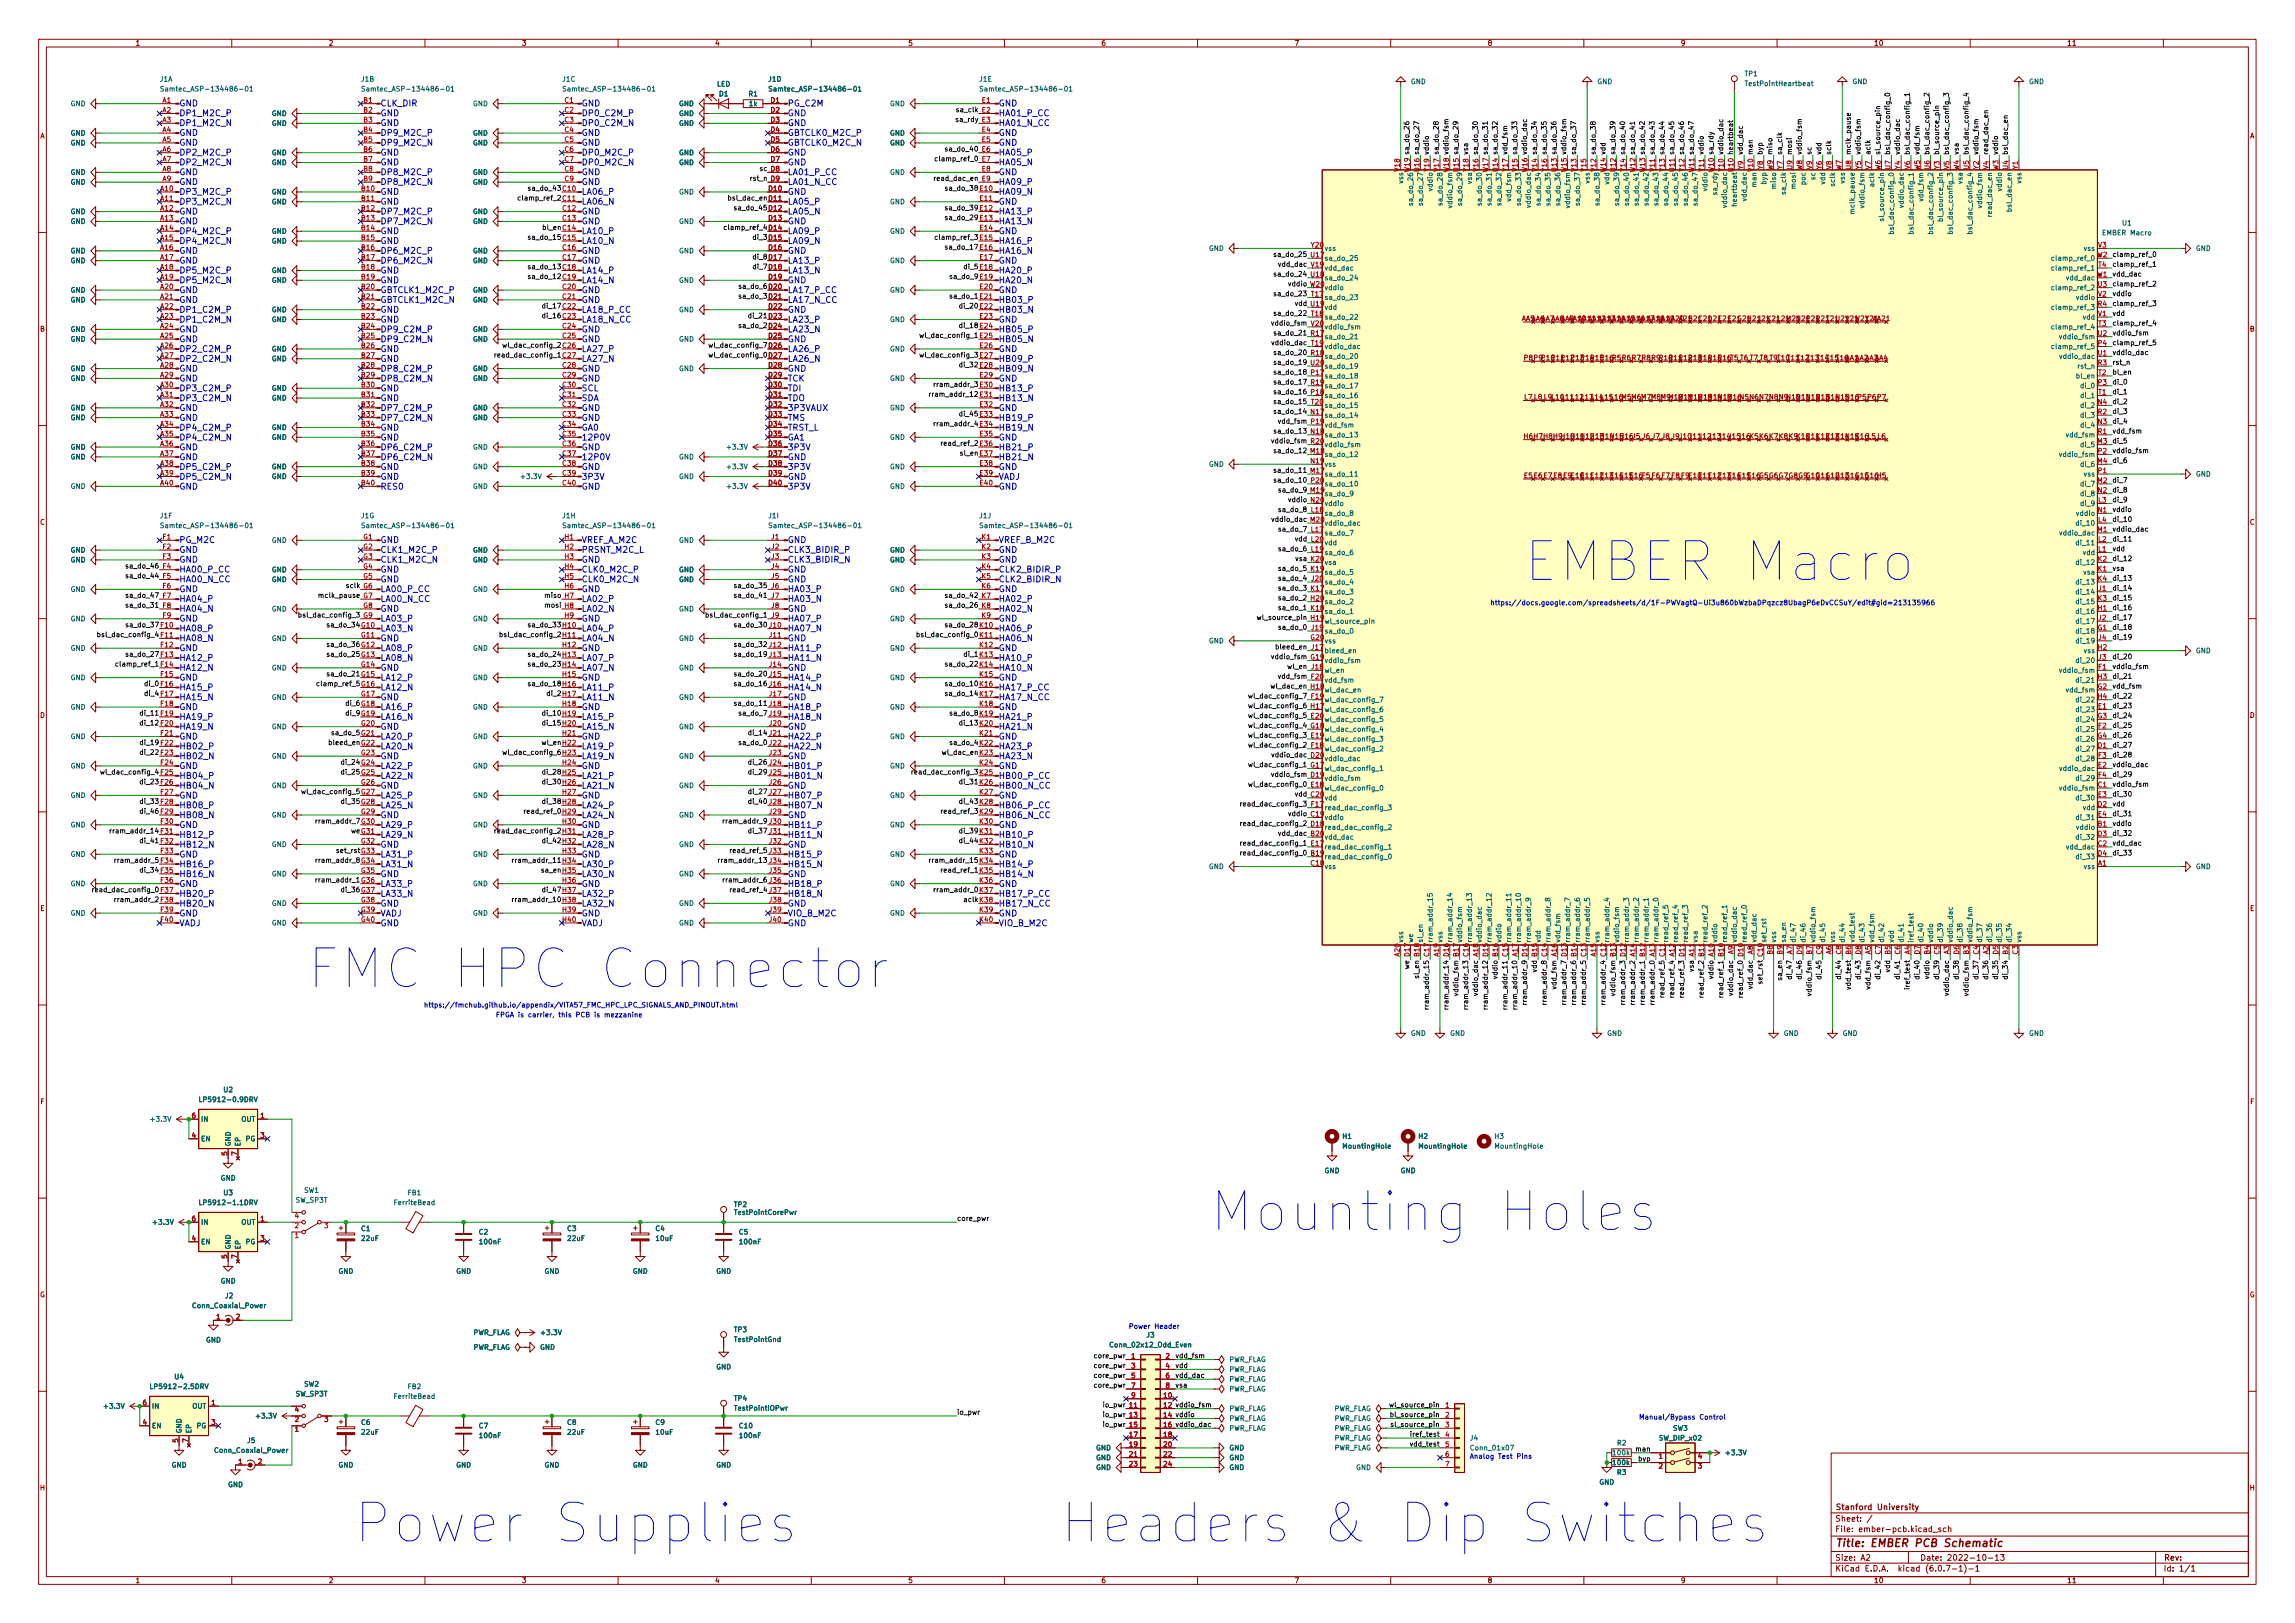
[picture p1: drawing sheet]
<svg xmlns="http://www.w3.org/2000/svg" width="594mm" height="420mm" viewBox="0 0 594 420" stroke-linecap="round" stroke-linejoin="round" font-family="sans-serif">
<defs><g id="words">
<g font-size="13.9" fill="#0000c2">
<text x="394.3" y="150.5">EMBER Macro</text>
<text x="79.4" y="255.9">FMC HPC Connector</text>
<text x="313.1" y="318.7">Mounting Holes</text>
<text x="91.4" y="399.4">Power Supplies</text>
<text x="274.3" y="399.4">Headers &amp; Dip Switches</text>
</g>
<text font-size="2.8" fill="#840000" x="475" y="400.5">Title: EMBER PCB Schematic</text>
<g font-size="2.2" fill="#0000c2">
<text x="46.4" y="27.5">GND</text>
<text x="98.4" y="27.5">CLK_DIR</text>
<text x="150.5" y="27.5">GND</text>
<text x="203.8" y="27.5">PG_C2M</text>
<text x="258.4" y="27.5">GND</text>
<text x="46.4" y="30.1">DP1_M2C_P</text>
<text x="46.4" y="32.6">DP1_M2C_N</text>
<text x="46.4" y="35.2">GND</text>
<text x="98.4" y="30.1">GND</text>
<text x="98.4" y="32.6">GND</text>
<text x="98.4" y="35.2">DP9_M2C_P</text>
<text x="150.5" y="30.1">DP0_C2M_P</text>
<text x="150.5" y="32.6">DP0_C2M_N</text>
<text x="150.5" y="35.2">GND</text>
<text x="203.8" y="30.1">GND</text>
<text x="203.8" y="32.6">GND</text>
<text x="203.8" y="35.2">GBTCLK0_M2C_P</text>
<text x="258.4" y="30.1">HA01_P_CC</text>
<text x="258.4" y="32.6">HA01_N_CC</text>
<text x="258.4" y="35.2">GND</text>
<text x="46.4" y="37.7">GND</text>
<text x="46.4" y="40.2">DP2_M2C_P</text>
<text x="98.4" y="37.7">DP9_M2C_N</text>
<text x="98.4" y="40.2">GND</text>
<text x="150.5" y="37.7">GND</text>
<text x="150.5" y="40.2">DP0_M2C_P</text>
<text x="203.8" y="37.7">GBTCLK0_M2C_N</text>
<text x="203.8" y="40.2">GND</text>
<text x="258.4" y="37.7">GND</text>
<text x="258.4" y="40.2">HA05_P</text>
<text x="46.4" y="42.8">DP2_M2C_N</text>
<text x="46.4" y="45.3">GND</text>
<text x="46.4" y="47.9">GND</text>
<text x="98.4" y="42.8">GND</text>
<text x="98.4" y="45.3">DP8_M2C_P</text>
<text x="98.4" y="47.9">DP8_M2C_N</text>
<text x="150.5" y="42.8">DP0_M2C_N</text>
<text x="150.5" y="45.3">GND</text>
<text x="150.5" y="47.9">GND</text>
<text x="203.8" y="42.8">GND</text>
<text x="203.8" y="45.3">LA01_P_CC</text>
<text x="203.8" y="47.9">LA01_N_CC</text>
<text x="258.4" y="42.8">HA05_N</text>
<text x="258.4" y="45.3">GND</text>
<text x="258.4" y="47.9">HA09_P</text>
<text x="46.4" y="50.4">DP3_M2C_P</text>
<text x="46.4" y="53">DP3_M2C_N</text>
<text x="98.4" y="50.4">GND</text>
<text x="98.4" y="53">GND</text>
<text x="150.5" y="50.4">LA06_P</text>
<text x="150.5" y="53">LA06_N</text>
<text x="203.8" y="50.4">GND</text>
<text x="203.8" y="53">LA05_P</text>
<text x="258.4" y="50.4">HA09_N</text>
<text x="258.4" y="53">GND</text>
<text x="46.4" y="55.5">GND</text>
<text x="46.4" y="58.1">GND</text>
<text x="98.4" y="55.5">DP7_M2C_P</text>
<text x="98.4" y="58.1">DP7_M2C_N</text>
<text x="150.5" y="55.5">GND</text>
<text x="150.5" y="58.1">GND</text>
<text x="203.8" y="55.5">LA05_N</text>
<text x="203.8" y="58.1">GND</text>
<text x="258.4" y="55.5">HA13_P</text>
<text x="258.4" y="58.1">HA13_N</text>
<text x="46.4" y="60.6">DP4_M2C_P</text>
<text x="46.4" y="63.1">DP4_M2C_N</text>
<text x="46.4" y="65.7">GND</text>
<text x="98.4" y="60.6">GND</text>
<text x="98.4" y="63.1">GND</text>
<text x="98.4" y="65.7">DP6_M2C_P</text>
<text x="150.5" y="60.6">LA10_P</text>
<text x="150.5" y="63.1">LA10_N</text>
<text x="150.5" y="65.7">GND</text>
<text x="203.8" y="60.6">LA09_P</text>
<text x="203.8" y="63.1">LA09_N</text>
<text x="203.8" y="65.7">GND</text>
<text x="258.4" y="60.6">GND</text>
<text x="258.4" y="63.1">HA16_P</text>
<text x="258.4" y="65.7">HA16_N</text>
<text x="46.4" y="68.2">GND</text>
<text x="46.4" y="70.8">DP5_M2C_P</text>
<text x="98.4" y="68.2">DP6_M2C_N</text>
<text x="98.4" y="70.8">GND</text>
<text x="150.5" y="68.2">GND</text>
<text x="150.5" y="70.8">LA14_P</text>
<text x="203.8" y="68.2">LA13_P</text>
<text x="203.8" y="70.8">LA13_N</text>
<text x="258.4" y="68.2">GND</text>
<text x="258.4" y="70.8">HA20_P</text>
<text x="46.4" y="73.3">DP5_M2C_N</text>
<text x="46.4" y="75.9">GND</text>
<text x="98.4" y="73.3">GND</text>
<text x="98.4" y="75.9">GBTCLK1_M2C_P</text>
<text x="150.5" y="73.3">LA14_N</text>
<text x="150.5" y="75.9">GND</text>
<text x="203.8" y="73.3">GND</text>
<text x="203.8" y="75.9">LA17_P_CC</text>
<text x="258.4" y="73.3">HA20_N</text>
<text x="258.4" y="75.9">GND</text>
<text x="46.4" y="78.4">GND</text>
<text x="46.4" y="80.9">DP1_C2M_P</text>
<text x="46.4" y="83.5">DP1_C2M_N</text>
<text x="98.4" y="78.4">GBTCLK1_M2C_N</text>
<text x="98.4" y="80.9">GND</text>
<text x="98.4" y="83.5">GND</text>
<text x="150.5" y="78.4">GND</text>
<text x="150.5" y="80.9">LA18_P_CC</text>
<text x="150.5" y="83.5">LA18_N_CC</text>
<text x="203.8" y="78.4">LA17_N_CC</text>
<text x="203.8" y="80.9">GND</text>
<text x="203.8" y="83.5">LA23_P</text>
<text x="258.4" y="78.4">HB03_P</text>
<text x="258.4" y="80.9">HB03_N</text>
<text x="258.4" y="83.5">GND</text>
<text x="46.4" y="86">GND</text>
<text x="46.4" y="88.6">GND</text>
<text x="98.4" y="86">DP9_C2M_P</text>
<text x="98.4" y="88.6">DP9_C2M_N</text>
<text x="150.5" y="86">GND</text>
<text x="150.5" y="88.6">GND</text>
<text x="203.8" y="86">LA23_N</text>
<text x="203.8" y="88.6">GND</text>
<text x="258.4" y="86">HB05_P</text>
<text x="258.4" y="88.6">HB05_N</text>
<text x="46.4" y="91.1">DP2_C2M_P</text>
<text x="46.4" y="93.7">DP2_C2M_N</text>
<text x="98.4" y="91.1">GND</text>
<text x="98.4" y="93.7">GND</text>
<text x="150.5" y="91.1">LA27_P</text>
<text x="150.5" y="93.7">LA27_N</text>
<text x="203.8" y="91.1">LA26_P</text>
<text x="203.8" y="93.7">LA26_N</text>
<text x="258.4" y="91.1">GND</text>
<text x="258.4" y="93.7">HB09_P</text>
<text x="46.4" y="96.2">GND</text>
<text x="46.4" y="98.8">GND</text>
<text x="46.4" y="101.3">DP3_C2M_P</text>
<text x="98.4" y="96.2">DP8_C2M_P</text>
<text x="98.4" y="98.8">DP8_C2M_N</text>
<text x="98.4" y="101.3">GND</text>
<text x="150.5" y="96.2">GND</text>
<text x="150.5" y="98.8">GND</text>
<text x="150.5" y="101.3">SCL</text>
<text x="203.8" y="96.2">GND</text>
<text x="203.8" y="98.8">TCK</text>
<text x="203.8" y="101.3">TDI</text>
<text x="258.4" y="96.2">HB09_N</text>
<text x="258.4" y="98.8">GND</text>
<text x="258.4" y="101.3">HB13_P</text>
<text x="46.4" y="103.8">DP3_C2M_N</text>
<text x="46.4" y="106.4">GND</text>
<text x="98.4" y="103.8">GND</text>
<text x="98.4" y="106.4">DP7_C2M_P</text>
<text x="150.5" y="103.8">SDA</text>
<text x="150.5" y="106.4">GND</text>
<text x="203.8" y="103.8">TDO</text>
<text x="203.8" y="106.4">3P3VAUX</text>
<text x="258.4" y="103.8">HB13_N</text>
<text x="258.4" y="106.4">GND</text>
<text x="46.4" y="108.9">GND</text>
<text x="46.4" y="111.5">DP4_C2M_P</text>
<text x="98.4" y="108.9">DP7_C2M_N</text>
<text x="98.4" y="111.5">GND</text>
<text x="150.5" y="108.9">GND</text>
<text x="150.5" y="111.5">GA0</text>
<text x="203.8" y="108.9">TMS</text>
<text x="203.8" y="111.5">TRST_L</text>
<text x="258.4" y="108.9">HB19_P</text>
<text x="258.4" y="111.5">HB19_N</text>
<text x="46.4" y="114">DP4_C2M_N</text>
<text x="46.4" y="116.6">GND</text>
<text x="46.4" y="119.1">GND</text>
<text x="98.4" y="114">GND</text>
<text x="98.4" y="116.6">DP6_C2M_P</text>
<text x="98.4" y="119.1">DP6_C2M_N</text>
<text x="150.5" y="114">12P0V</text>
<text x="150.5" y="116.6">GND</text>
<text x="150.5" y="119.1">12P0V</text>
<text x="203.8" y="114">GA1</text>
<text x="203.8" y="116.6">3P3V</text>
<text x="203.8" y="119.1">GND</text>
<text x="258.4" y="114">GND</text>
<text x="258.4" y="116.6">HB21_P</text>
<text x="258.4" y="119.1">HB21_N</text>
<text x="46.4" y="121.6">DP5_C2M_P</text>
<text x="46.4" y="124.2">DP5_C2M_N</text>
<text x="98.4" y="121.6">GND</text>
<text x="98.4" y="124.2">GND</text>
<text x="150.5" y="121.6">GND</text>
<text x="150.5" y="124.2">3P3V</text>
<text x="203.8" y="121.6">3P3V</text>
<text x="203.8" y="124.2">GND</text>
<text x="258.4" y="121.6">GND</text>
<text x="258.4" y="124.2">VADJ</text>
<text x="46.4" y="126.7">GND</text>
<text x="98.4" y="126.7">RES0</text>
<text x="150.5" y="126.7">GND</text>
<text x="203.8" y="126.7">3P3V</text>
<text x="258.4" y="126.7">GND</text>
<text x="46.4" y="140.6">PG_M2C</text>
<text x="46.4" y="143.1">GND</text>
<text x="98.4" y="140.6">GND</text>
<text x="98.4" y="143.1">CLK1_M2C_P</text>
<text x="150.5" y="140.6">VREF_A_M2C</text>
<text x="150.5" y="143.1">PRSNT_M2C_L</text>
<text x="203.8" y="140.6">GND</text>
<text x="203.8" y="143.1">CLK3_BIDIR_P</text>
<text x="258.4" y="140.6">VREF_B_M2C</text>
<text x="258.4" y="143.1">GND</text>
<text x="46.4" y="145.6">GND</text>
<text x="46.4" y="148.2">HA00_P_CC</text>
<text x="98.4" y="145.6">CLK1_M2C_N</text>
<text x="98.4" y="148.2">GND</text>
<text x="150.5" y="145.6">GND</text>
<text x="150.5" y="148.2">CLK0_M2C_P</text>
<text x="203.8" y="145.6">CLK3_BIDIR_N</text>
<text x="203.8" y="148.2">GND</text>
<text x="258.4" y="145.6">GND</text>
<text x="258.4" y="148.2">CLK2_BIDIR_P</text>
<text x="46.4" y="150.7">HA00_N_CC</text>
<text x="46.4" y="153.3">GND</text>
<text x="46.4" y="155.8">HA04_P</text>
<text x="98.4" y="150.7">GND</text>
<text x="98.4" y="153.3">LA00_P_CC</text>
<text x="98.4" y="155.8">LA00_N_CC</text>
<text x="150.5" y="150.7">CLK0_M2C_N</text>
<text x="150.5" y="153.3">GND</text>
<text x="150.5" y="155.8">LA02_P</text>
<text x="203.8" y="150.7">GND</text>
<text x="203.8" y="153.3">HA03_P</text>
<text x="203.8" y="155.8">HA03_N</text>
<text x="258.4" y="150.7">CLK2_BIDIR_N</text>
<text x="258.4" y="153.3">GND</text>
<text x="258.4" y="155.8">HA02_P</text>
<text x="46.4" y="158.4">HA04_N</text>
<text x="46.4" y="160.9">GND</text>
<text x="98.4" y="158.4">GND</text>
<text x="98.4" y="160.9">LA03_P</text>
<text x="150.5" y="158.4">LA02_N</text>
<text x="150.5" y="160.9">GND</text>
<text x="203.8" y="158.4">GND</text>
<text x="203.8" y="160.9">HA07_P</text>
<text x="258.4" y="158.4">HA02_N</text>
<text x="258.4" y="160.9">GND</text>
<text x="46.4" y="163.5">HA08_P</text>
<text x="46.4" y="166">HA08_N</text>
<text x="98.4" y="163.5">LA03_N</text>
<text x="98.4" y="166">GND</text>
<text x="150.5" y="163.5">LA04_P</text>
<text x="150.5" y="166">LA04_N</text>
<text x="203.8" y="163.5">HA07_N</text>
<text x="203.8" y="166">GND</text>
<text x="258.4" y="163.5">HA06_P</text>
<text x="258.4" y="166">HA06_N</text>
<text x="46.4" y="168.5">GND</text>
<text x="46.4" y="171.1">HA12_P</text>
<text x="46.4" y="173.6">HA12_N</text>
<text x="98.4" y="168.5">LA08_P</text>
<text x="98.4" y="171.1">LA08_N</text>
<text x="98.4" y="173.6">GND</text>
<text x="150.5" y="168.5">GND</text>
<text x="150.5" y="171.1">LA07_P</text>
<text x="150.5" y="173.6">LA07_N</text>
<text x="203.8" y="168.5">HA11_P</text>
<text x="203.8" y="171.1">HA11_N</text>
<text x="203.8" y="173.6">GND</text>
<text x="258.4" y="168.5">GND</text>
<text x="258.4" y="171.1">HA10_P</text>
<text x="258.4" y="173.6">HA10_N</text>
<text x="46.4" y="176.2">GND</text>
<text x="46.4" y="178.7">HA15_P</text>
<text x="98.4" y="176.2">LA12_P</text>
<text x="98.4" y="178.7">LA12_N</text>
<text x="150.5" y="176.2">GND</text>
<text x="150.5" y="178.7">LA11_P</text>
<text x="203.8" y="176.2">HA14_P</text>
<text x="203.8" y="178.7">HA14_N</text>
<text x="258.4" y="176.2">GND</text>
<text x="258.4" y="178.7">HA17_P_CC</text>
<text x="46.4" y="181.3">HA15_N</text>
<text x="46.4" y="183.8">GND</text>
<text x="98.4" y="181.3">GND</text>
<text x="98.4" y="183.8">LA16_P</text>
<text x="150.5" y="181.3">LA11_N</text>
<text x="150.5" y="183.8">GND</text>
<text x="203.8" y="181.3">GND</text>
<text x="203.8" y="183.8">HA18_P</text>
<text x="258.4" y="181.3">HA17_N_CC</text>
<text x="258.4" y="183.8">GND</text>
<text x="46.4" y="186.3">HA19_P</text>
<text x="46.4" y="188.9">HA19_N</text>
<text x="46.4" y="191.4">GND</text>
<text x="98.4" y="186.3">LA16_N</text>
<text x="98.4" y="188.9">GND</text>
<text x="98.4" y="191.4">LA20_P</text>
<text x="150.5" y="186.3">LA15_P</text>
<text x="150.5" y="188.9">LA15_N</text>
<text x="150.5" y="191.4">GND</text>
<text x="203.8" y="186.3">HA18_N</text>
<text x="203.8" y="188.9">GND</text>
<text x="203.8" y="191.4">HA22_P</text>
<text x="258.4" y="186.3">HA21_P</text>
<text x="258.4" y="188.9">HA21_N</text>
<text x="258.4" y="191.4">GND</text>
<text x="46.4" y="194">HB02_P</text>
<text x="46.4" y="196.5">HB02_N</text>
<text x="98.4" y="194">LA20_N</text>
<text x="98.4" y="196.5">GND</text>
<text x="150.5" y="194">LA19_P</text>
<text x="150.5" y="196.5">LA19_N</text>
<text x="203.8" y="194">HA22_N</text>
<text x="203.8" y="196.5">GND</text>
<text x="258.4" y="194">HA23_P</text>
<text x="258.4" y="196.5">HA23_N</text>
<text x="46.4" y="199.1">GND</text>
<text x="46.4" y="201.6">HB04_P</text>
<text x="98.4" y="199.1">LA22_P</text>
<text x="98.4" y="201.6">LA22_N</text>
<text x="150.5" y="199.1">GND</text>
<text x="150.5" y="201.6">LA21_P</text>
<text x="203.8" y="199.1">HB01_P</text>
<text x="203.8" y="201.6">HB01_N</text>
<text x="258.4" y="199.1">GND</text>
<text x="258.4" y="201.6">HB00_P_CC</text>
<text x="46.4" y="204.2">HB04_N</text>
<text x="46.4" y="206.7">GND</text>
<text x="46.4" y="209.2">HB08_P</text>
<text x="98.4" y="204.2">GND</text>
<text x="98.4" y="206.7">LA25_P</text>
<text x="98.4" y="209.2">LA25_N</text>
<text x="150.5" y="204.2">LA21_N</text>
<text x="150.5" y="206.7">GND</text>
<text x="150.5" y="209.2">LA24_P</text>
<text x="203.8" y="204.2">GND</text>
<text x="203.8" y="206.7">HB07_P</text>
<text x="203.8" y="209.2">HB07_N</text>
<text x="258.4" y="204.2">HB00_N_CC</text>
<text x="258.4" y="206.7">GND</text>
<text x="258.4" y="209.2">HB06_P_CC</text>
<text x="46.4" y="211.8">HB08_N</text>
<text x="46.4" y="214.3">GND</text>
<text x="98.4" y="211.8">GND</text>
<text x="98.4" y="214.3">LA29_P</text>
<text x="150.5" y="211.8">LA24_N</text>
<text x="150.5" y="214.3">GND</text>
<text x="203.8" y="211.8">GND</text>
<text x="203.8" y="214.3">HB11_P</text>
<text x="258.4" y="211.8">HB06_N_CC</text>
<text x="258.4" y="214.3">GND</text>
<text x="46.4" y="216.9">HB12_P</text>
<text x="46.4" y="219.4">HB12_N</text>
<text x="46.4" y="222">GND</text>
<text x="98.4" y="216.9">LA29_N</text>
<text x="98.4" y="219.4">GND</text>
<text x="98.4" y="222">LA31_P</text>
<text x="150.5" y="216.9">LA28_P</text>
<text x="150.5" y="219.4">LA28_N</text>
<text x="150.5" y="222">GND</text>
<text x="203.8" y="216.9">HB11_N</text>
<text x="203.8" y="219.4">GND</text>
<text x="203.8" y="222">HB15_P</text>
<text x="258.4" y="216.9">HB10_P</text>
<text x="258.4" y="219.4">HB10_N</text>
<text x="258.4" y="222">GND</text>
<text x="46.4" y="224.5">HB16_P</text>
<text x="46.4" y="227">HB16_N</text>
<text x="98.4" y="224.5">LA31_N</text>
<text x="98.4" y="227">GND</text>
<text x="150.5" y="224.5">LA30_P</text>
<text x="150.5" y="227">LA30_N</text>
<text x="203.8" y="224.5">HB15_N</text>
<text x="203.8" y="227">GND</text>
<text x="258.4" y="224.5">HB14_P</text>
<text x="258.4" y="227">HB14_N</text>
<text x="46.4" y="229.6">GND</text>
<text x="46.4" y="232.1">HB20_P</text>
<text x="98.4" y="229.6">LA33_P</text>
<text x="98.4" y="232.1">LA33_N</text>
<text x="150.5" y="229.6">GND</text>
<text x="150.5" y="232.1">LA32_P</text>
<text x="203.8" y="229.6">HB18_P</text>
<text x="203.8" y="232.1">HB18_N</text>
<text x="258.4" y="229.6">GND</text>
<text x="258.4" y="232.1">HB17_P_CC</text>
<text x="46.4" y="234.7">HB20_N</text>
<text x="46.4" y="237.2">GND</text>
<text x="46.4" y="239.8">VADJ</text>
<text x="98.4" y="234.7">GND</text>
<text x="98.4" y="237.2">VADJ</text>
<text x="98.4" y="239.8">GND</text>
<text x="150.5" y="234.7">LA32_N</text>
<text x="150.5" y="237.2">GND</text>
<text x="150.5" y="239.8">VADJ</text>
<text x="203.8" y="234.7">GND</text>
<text x="203.8" y="237.2">VIO_B_M2C</text>
<text x="203.8" y="239.8">GND</text>
<text x="258.4" y="234.7">HB17_N_CC</text>
<text x="258.4" y="237.2">GND</text>
<text x="258.4" y="239.8">VIO_B_M2C</text>
</g>
<g font-size="2.1" fill="#840000">
<text x="475" y="393.9">Sheet: /</text>
<text x="475" y="390.9">Stanford University</text>
<text x="475" y="396.6">File: ember-pcb.kicad_sch</text>
<text x="475" y="406.8">KiCad E.D.A. kicad (6.0.7-1)-1</text>
<text x="475" y="404">Size: A2</text>
<text x="497" y="404">Date: 2022-10-13</text>
<text x="560" y="404">Rev:</text>
<text x="560" y="406.8">Id: 1/1</text>
</g>
<g font-size="1.8" fill="#840000">
<text x="35" y="11.8">1</text>
<text x="85" y="11.8">2</text>
<text x="135" y="11.8">3</text>
<text x="185" y="11.8">4</text>
<text x="235" y="11.8">5</text>
<text x="285" y="11.8">6</text>
<text x="335" y="11.8">7</text>
<text x="385" y="11.8">8</text>
<text x="435" y="11.8">9</text>
<text x="485" y="11.8">10</text>
<text x="535" y="11.8">11</text>
<text x="10.3" y="35.8">A</text>
<text x="582.4" y="35.8">A</text>
<text x="10.3" y="85.8">B</text>
<text x="582.4" y="85.8">B</text>
<text x="10.3" y="135.8">C</text>
<text x="582.4" y="135.8">C</text>
<text x="10.3" y="185.8">D</text>
<text x="582.4" y="185.8">D</text>
<text x="10.4" y="235.8">E</text>
<text x="582.4" y="235.8">E</text>
<text x="10.4" y="285.8">F</text>
<text x="582.5" y="285.8">F</text>
<text x="10.3" y="335.8">G</text>
<text x="582.3" y="335.8">G</text>
<text x="10.3" y="385.8">H</text>
<text x="582.4" y="385.8">H</text>
<text x="35" y="409.8">1</text>
<text x="85" y="409.8">2</text>
<text x="135" y="409.8">3</text>
<text x="185" y="409.8">4</text>
<text x="235" y="409.8">5</text>
<text x="285" y="409.8">6</text>
<text x="335" y="409.8">7</text>
<text x="385" y="409.8">8</text>
<text x="435" y="409.8">9</text>
<text x="485" y="409.8">10</text>
<text x="535" y="409.8">11</text>
</g>
<g font-size="1.8" fill="#006464">
<text x="41.4" y="21.1">J1A</text>
<text x="43.5" y="23.7">Samtec_ASP-134486-01</text>
<text x="93.5" y="21.1">J1B</text>
<text x="95.6" y="23.7">Samtec_ASP-134486-01</text>
<text x="145.6" y="21.1">J1C</text>
<text x="147.7" y="23.7">Samtec_ASP-134486-01</text>
<text x="185.6" y="22.4">LED</text>
<text x="198.9" y="21.1">J1D</text>
<text x="201" y="23.7">Samtec_ASP-134486-01</text>
<text x="253.5" y="21.1">J1E</text>
<text x="255.6" y="23.7">Samtec_ASP-134486-01</text>
<text x="365.2" y="21.8">GND</text>
<text x="413.4" y="21.8">GND</text>
<text x="451.7" y="19.7">TP1</text>
<text x="452.4" y="22.3">TestPointHeartbeat</text>
<text x="479.5" y="21.8">GND</text>
<text x="525.2" y="21.8">GND</text>
<text x="18.2" y="27.5">GND</text>
<text x="122.4" y="27.5">GND</text>
<text x="175.7" y="27.5">GND</text>
<text x="186.2" y="24.9">D1</text>
<text x="193.8" y="24.9">R1</text>
<text x="194" y="27.5">1k</text>
<text x="230.3" y="27.5">GND</text>
<text x="18.2" y="35.1">GND</text>
<text x="70.3" y="30">GND</text>
<text x="70.3" y="32.6">GND</text>
<text x="122.4" y="35.1">GND</text>
<text x="175.7" y="30">GND</text>
<text x="175.7" y="32.6">GND</text>
<text x="230.3" y="35.1">GND</text>
<text x="18.2" y="37.6">GND</text>
<text x="70.3" y="40.2">GND</text>
<text x="122.4" y="37.6">GND</text>
<text x="175.7" y="40.2">GND</text>
<text x="230.3" y="37.6">GND</text>
<text x="18.2" y="47.8">GND</text>
<text x="18.2" y="45.3">GND</text>
<text x="70.3" y="42.7">GND</text>
<text x="122.4" y="45.3">GND</text>
<text x="122.4" y="47.8">GND</text>
<text x="175.7" y="42.7">GND</text>
<text x="230.3" y="45.3">GND</text>
<text x="363.2" y="47.4" transform="rotate(-90 363.2 47.4)">vss</text>
<text x="381" y="47.4" transform="rotate(-90 381 47.4)">vsa</text>
<text x="411.5" y="47.4" transform="rotate(-90 411.5 47.4)">vss</text>
<text x="416.6" y="47.6" transform="rotate(-90 416.6 47.6)">vdd</text>
<text x="457.2" y="47.6" transform="rotate(-90 457.2 47.6)">byp</text>
<text x="467.4" y="47.6" transform="rotate(-90 467.4 47.6)">poc</text>
<text x="469.9" y="46.5" transform="rotate(-90 469.9 46.5)">sc</text>
<text x="472.4" y="47.6" transform="rotate(-90 472.4 47.6)">vdd</text>
<text x="475" y="47.9" transform="rotate(-90 475 47.9)">sclk</text>
<text x="477.5" y="47.4" transform="rotate(-90 477.5 47.4)">vss</text>
<text x="485.1" y="47.9" transform="rotate(-90 485.1 47.9)">aclk</text>
<text x="508" y="47.4" transform="rotate(-90 508 47.4)">vsa</text>
<text x="523.2" y="47.4" transform="rotate(-90 523.2 47.4)">vss</text>
<text x="70.3" y="50.3">GND</text>
<text x="70.3" y="52.9">GND</text>
<text x="175.7" y="50.3">GND</text>
<text x="230.3" y="52.9">GND</text>
<text x="365.8" y="52.6" transform="rotate(-90 365.8 52.6)">sa_do_26</text>
<text x="368.3" y="52.6" transform="rotate(-90 368.3 52.6)">sa_do_27</text>
<text x="370.8" y="49.2" transform="rotate(-90 370.8 49.2)">vddio</text>
<text x="373.4" y="52.6" transform="rotate(-90 373.4 52.6)">sa_do_28</text>
<text x="375.9" y="53.3" transform="rotate(-90 375.9 53.3)">vddio_fsm</text>
<text x="378.5" y="52.6" transform="rotate(-90 378.5 52.6)">sa_do_29</text>
<text x="383.5" y="52.6" transform="rotate(-90 383.5 52.6)">sa_do_30</text>
<text x="386.1" y="52.6" transform="rotate(-90 386.1 52.6)">sa_do_31</text>
<text x="388.6" y="52.6" transform="rotate(-90 388.6 52.6)">sa_do_32</text>
<text x="391.2" y="51.8" transform="rotate(-90 391.2 51.8)">vdd_fsm</text>
<text x="393.7" y="52.6" transform="rotate(-90 393.7 52.6)">sa_do_33</text>
<text x="396.2" y="53.2" transform="rotate(-90 396.2 53.2)">vddio_dac</text>
<text x="398.8" y="52.6" transform="rotate(-90 398.8 52.6)">sa_do_34</text>
<text x="401.3" y="52.6" transform="rotate(-90 401.3 52.6)">sa_do_35</text>
<text x="403.9" y="52.6" transform="rotate(-90 403.9 52.6)">sa_do_36</text>
<text x="406.4" y="53.3" transform="rotate(-90 406.4 53.3)">vddio_fsm</text>
<text x="408.9" y="52.6" transform="rotate(-90 408.9 52.6)">sa_do_37</text>
<text x="414" y="52.6" transform="rotate(-90 414 52.6)">sa_do_38</text>
<text x="419.1" y="52.6" transform="rotate(-90 419.1 52.6)">sa_do_39</text>
<text x="421.6" y="52.6" transform="rotate(-90 421.6 52.6)">sa_do_40</text>
<text x="424.2" y="52.6" transform="rotate(-90 424.2 52.6)">sa_do_41</text>
<text x="426.7" y="52.6" transform="rotate(-90 426.7 52.6)">sa_do_42</text>
<text x="429.3" y="52.6" transform="rotate(-90 429.3 52.6)">sa_do_43</text>
<text x="431.8" y="52.6" transform="rotate(-90 431.8 52.6)">sa_do_44</text>
<text x="434.3" y="52.6" transform="rotate(-90 434.3 52.6)">sa_do_45</text>
<text x="436.9" y="52.6" transform="rotate(-90 436.9 52.6)">sa_do_46</text>
<text x="439.4" y="52.6" transform="rotate(-90 439.4 52.6)">sa_do_47</text>
<text x="442" y="49.2" transform="rotate(-90 442 49.2)">vddio</text>
<text x="444.5" y="50.2" transform="rotate(-90 444.5 50.2)">sa_rdy</text>
<text x="447" y="53.2" transform="rotate(-90 447 53.2)">vddio_dac</text>
<text x="449.6" y="52.5" transform="rotate(-90 449.6 52.5)">heartbeat</text>
<text x="452.1" y="51.7" transform="rotate(-90 452.1 51.7)">vdd_dac</text>
<text x="454.7" y="48.1" transform="rotate(-90 454.7 48.1)">man</text>
<text x="459.7" y="48.6" transform="rotate(-90 459.7 48.6)">miso</text>
<text x="462.3" y="49.9" transform="rotate(-90 462.3 49.9)">sa_clk</text>
<text x="464.8" y="48.6" transform="rotate(-90 464.8 48.6)">mosi</text>
<text x="482.6" y="53.3" transform="rotate(-90 482.6 53.3)">vddio_fsm</text>
<text x="492.8" y="53.2" transform="rotate(-90 492.8 53.2)">vddio_dac</text>
<text x="497.8" y="51.8" transform="rotate(-90 497.8 51.8)">vdd_fsm</text>
<text x="513.1" y="53.3" transform="rotate(-90 513.1 53.3)">vddio_fsm</text>
<text x="518.2" y="49.2" transform="rotate(-90 518.2 49.2)">vddio</text>
<text x="18.2" y="55.4">GND</text>
<text x="18.2" y="58">GND</text>
<text x="122.4" y="58">GND</text>
<text x="122.4" y="55.4">GND</text>
<text x="175.7" y="58">GND</text>
<text x="480.1" y="54.6" transform="rotate(-90 480.1 54.6)">mclk_pause</text>
<text x="487.7" y="56.4" transform="rotate(-90 487.7 56.4)">sl_source_pin</text>
<text x="490.2" y="59.3" transform="rotate(-90 490.2 59.3)">bsl_dac_config_0</text>
<text x="495.3" y="59.3" transform="rotate(-90 495.3 59.3)">bsl_dac_config_1</text>
<text x="500.4" y="59.3" transform="rotate(-90 500.4 59.3)">bsl_dac_config_2</text>
<text x="502.9" y="56.5" transform="rotate(-90 502.9 56.5)">bl_source_pin</text>
<text x="505.5" y="59.3" transform="rotate(-90 505.5 59.3)">bsl_dac_config_3</text>
<text x="510.5" y="59.3" transform="rotate(-90 510.5 59.3)">bsl_dac_config_4</text>
<text x="515.6" y="55.3" transform="rotate(-90 515.6 55.3)">read_dac_en</text>
<text x="520.7" y="54.1" transform="rotate(-90 520.7 54.1)">bsl_dac_en</text>
<text x="549.4" y="58.4">U1</text>
<text x="18.2" y="65.6">GND</text>
<text x="70.3" y="60.5">GND</text>
<text x="70.3" y="63">GND</text>
<text x="122.4" y="65.6">GND</text>
<text x="175.7" y="65.6">GND</text>
<text x="230.3" y="60.5">GND</text>
<text x="312.9" y="64.9">GND</text>
<text x="342.8" y="64.9">vss</text>
<text x="539.5" y="64.9">vss</text>
<text x="544.5" y="60.9">EMBER Macro</text>
<text x="568.4" y="64.9">GND</text>
<text x="18.2" y="68.1">GND</text>
<text x="70.3" y="70.7">GND</text>
<text x="122.4" y="68.1">GND</text>
<text x="230.3" y="68.1">GND</text>
<text x="342.8" y="70">vdd_dac</text>
<text x="342.8" y="67.5">sa_do_25</text>
<text x="532.1" y="70">clamp_ref_1</text>
<text x="532.1" y="67.5">clamp_ref_0</text>
<text x="18.2" y="75.7">GND</text>
<text x="70.3" y="73.2">GND</text>
<text x="122.4" y="75.7">GND</text>
<text x="175.7" y="73.2">GND</text>
<text x="230.3" y="75.7">GND</text>
<text x="342.8" y="77.6">sa_do_23</text>
<text x="342.8" y="72.6">sa_do_24</text>
<text x="342.8" y="75.1">vddio</text>
<text x="532.1" y="75.1">clamp_ref_2</text>
<text x="535.2" y="72.6">vdd_dac</text>
<text x="537.7" y="77.6">vddio</text>
<text x="18.2" y="78.3">GND</text>
<text x="70.3" y="83.4">GND</text>
<text x="70.3" y="80.8">GND</text>
<text x="122.4" y="78.3">GND</text>
<text x="175.7" y="80.8">GND</text>
<text x="230.3" y="83.4">GND</text>
<text x="342.8" y="82.7">sa_do_22</text>
<text x="342.8" y="80.2">vdd</text>
<text x="532.1" y="80.2">clamp_ref_3</text>
<text x="539.3" y="82.7">vdd</text>
<text x="18.2" y="85.9">GND</text>
<text x="18.2" y="88.4">GND</text>
<text x="122.4" y="85.9">GND</text>
<text x="122.4" y="88.4">GND</text>
<text x="175.7" y="88.4">GND</text>
<text x="342.8" y="87.8">sa_do_21</text>
<text x="342.8" y="85.3">vddio_fsm</text>
<text x="532.1" y="85.3">clamp_ref_4</text>
<text x="533.6" y="87.8">vddio_fsm</text>
<text x="70.3" y="91">GND</text>
<text x="70.3" y="93.5">GND</text>
<text x="230.3" y="91">GND</text>
<text x="342.8" y="92.9">sa_do_20</text>
<text x="342.8" y="90.3">vddio_dac</text>
<text x="342.8" y="95.4">sa_do_19</text>
<text x="532.1" y="90.3">clamp_ref_5</text>
<text x="533.7" y="92.9">vddio_dac</text>
<text x="538.1" y="95.4">rst_n</text>
<text x="18.2" y="98.6">GND</text>
<text x="18.2" y="96.1">GND</text>
<text x="70.3" y="101.1">GND</text>
<text x="122.4" y="98.6">GND</text>
<text x="122.4" y="96.1">GND</text>
<text x="175.7" y="96.1">GND</text>
<text x="230.3" y="98.6">GND</text>
<text x="342.8" y="100.5">sa_do_17</text>
<text x="342.8" y="98">sa_do_18</text>
<text x="537.8" y="98">bl_en</text>
<text x="538.9" y="100.5">di_0</text>
<text x="18.2" y="106.2">GND</text>
<text x="70.3" y="103.7">GND</text>
<text x="122.4" y="106.2">GND</text>
<text x="230.3" y="106.2">GND</text>
<text x="342.8" y="103">sa_do_16</text>
<text x="342.8" y="105.6">sa_do_15</text>
<text x="538.9" y="103">di_1</text>
<text x="538.9" y="105.6">di_2</text>
<text x="18.2" y="108.8">GND</text>
<text x="70.3" y="113.8">GND</text>
<text x="70.3" y="111.3">GND</text>
<text x="122.4" y="108.8">GND</text>
<text x="230.3" y="113.8">GND</text>
<text x="342.8" y="108.1">sa_do_14</text>
<text x="342.8" y="113.2">sa_do_13</text>
<text x="342.8" y="110.7">vdd_fsm</text>
<text x="535.1" y="113.2">vdd_fsm</text>
<text x="538.9" y="108.1">di_3</text>
<text x="538.9" y="110.7">di_4</text>
<text x="18.2" y="118.9">GND</text>
<text x="18.2" y="116.4">GND</text>
<text x="122.4" y="116.4">GND</text>
<text x="175.7" y="118.9">GND</text>
<text x="188.4" y="116.4">+3.3V</text>
<text x="342.8" y="115.7">vddio_fsm</text>
<text x="342.8" y="118.3">sa_do_12</text>
<text x="533.6" y="118.3">vddio_fsm</text>
<text x="538.9" y="115.7">di_5</text>
<text x="70.3" y="121.5">GND</text>
<text x="70.3" y="124">GND</text>
<text x="122.4" y="121.5">GND</text>
<text x="135.1" y="124">+3.3V</text>
<text x="175.7" y="124">GND</text>
<text x="188.4" y="121.5">+3.3V</text>
<text x="230.3" y="121.5">GND</text>
<text x="312.9" y="120.8">GND</text>
<text x="342.8" y="123.4">sa_do_11</text>
<text x="342.8" y="120.8">vss</text>
<text x="342.8" y="125.9">sa_do_10</text>
<text x="538.9" y="125.9">di_7</text>
<text x="538.9" y="120.8">di_6</text>
<text x="539.5" y="123.4">vss</text>
<text x="568.4" y="123.4">GND</text>
<text x="18.2" y="126.5">GND</text>
<text x="122.4" y="126.5">GND</text>
<text x="188.4" y="126.5">+3.3V</text>
<text x="230.3" y="126.5">GND</text>
<text x="342.8" y="128.4">sa_do_9</text>
<text x="342.8" y="131">vddio</text>
<text x="538.9" y="131">di_9</text>
<text x="538.9" y="128.4">di_8</text>
<text x="41.5" y="134.2">J1F</text>
<text x="43.5" y="136.7">Samtec_ASP-134486-01</text>
<text x="93.5" y="134.2">J1G</text>
<text x="95.6" y="136.7">Samtec_ASP-134486-01</text>
<text x="145.6" y="134.2">J1H</text>
<text x="147.7" y="136.7">Samtec_ASP-134486-01</text>
<text x="199" y="134.2">J1I</text>
<text x="201" y="136.7">Samtec_ASP-134486-01</text>
<text x="253.5" y="134.2">J1J</text>
<text x="255.6" y="136.7">Samtec_ASP-134486-01</text>
<text x="342.8" y="133.5">sa_do_8</text>
<text x="342.8" y="136.1">vddio_dac</text>
<text x="537.7" y="133.5">vddio</text>
<text x="537.9" y="136.1">di_10</text>
<text x="18.2" y="143">GND</text>
<text x="70.3" y="140.5">GND</text>
<text x="122.4" y="143">GND</text>
<text x="175.7" y="140.5">GND</text>
<text x="230.3" y="143">GND</text>
<text x="342.8" y="138.6">sa_do_7</text>
<text x="342.8" y="143.7">sa_do_6</text>
<text x="342.8" y="141.1">vdd</text>
<text x="533.7" y="138.6">vddio_dac</text>
<text x="537.9" y="141.1">di_11</text>
<text x="539.3" y="143.7">vdd</text>
<text x="18.2" y="145.6">GND</text>
<text x="70.3" y="148.1">GND</text>
<text x="122.4" y="145.6">GND</text>
<text x="175.7" y="148.1">GND</text>
<text x="230.3" y="145.6">GND</text>
<text x="342.8" y="148.8">sa_do_5</text>
<text x="342.8" y="146.2">vsa</text>
<text x="537.9" y="146.2">di_12</text>
<text x="539.5" y="148.8">vsa</text>
<text x="18.2" y="153.2">GND</text>
<text x="70.3" y="150.7">GND</text>
<text x="122.4" y="153.2">GND</text>
<text x="175.7" y="150.7">GND</text>
<text x="230.3" y="153.2">GND</text>
<text x="342.8" y="151.3">sa_do_4</text>
<text x="342.8" y="153.8">sa_do_3</text>
<text x="537.9" y="153.8">di_14</text>
<text x="537.9" y="151.3">di_13</text>
<text x="18.2" y="160.8">GND</text>
<text x="70.3" y="158.3">GND</text>
<text x="122.4" y="160.8">GND</text>
<text x="175.7" y="158.3">GND</text>
<text x="230.3" y="160.8">GND</text>
<text x="342.8" y="161.5">wl_source_pin</text>
<text x="342.8" y="156.4">sa_do_2</text>
<text x="342.8" y="158.9">sa_do_1</text>
<text x="537.9" y="156.4">di_15</text>
<text x="537.9" y="158.9">di_16</text>
<text x="537.9" y="161.5">di_17</text>
<text x="70.3" y="165.9">GND</text>
<text x="175.7" y="165.9">GND</text>
<text x="312.9" y="166.5">GND</text>
<text x="342.8" y="166.5">vss</text>
<text x="342.8" y="164">sa_do_0</text>
<text x="537.9" y="164">di_18</text>
<text x="537.9" y="166.5">di_19</text>
<text x="18.2" y="168.4">GND</text>
<text x="70.3" y="173.5">GND</text>
<text x="122.4" y="168.4">GND</text>
<text x="175.7" y="173.5">GND</text>
<text x="230.3" y="168.4">GND</text>
<text x="342.8" y="171.6">vddio_fsm</text>
<text x="342.8" y="169.1">bleed_en</text>
<text x="537.9" y="171.6">di_20</text>
<text x="539.5" y="169.1">vss</text>
<text x="568.4" y="169.1">GND</text>
<text x="18.2" y="176.1">GND</text>
<text x="122.4" y="176.1">GND</text>
<text x="230.3" y="176.1">GND</text>
<text x="342.8" y="176.7">vdd_fsm</text>
<text x="342.8" y="179.2">wl_dac_en</text>
<text x="342.8" y="174.2">wl_en</text>
<text x="533.6" y="174.2">vddio_fsm</text>
<text x="535.1" y="179.2">vdd_fsm</text>
<text x="537.9" y="176.7">di_21</text>
<text x="18.2" y="183.7">GND</text>
<text x="70.3" y="181.1">GND</text>
<text x="122.4" y="183.7">GND</text>
<text x="175.7" y="181.1">GND</text>
<text x="230.3" y="183.7">GND</text>
<text x="342.8" y="181.8">wl_dac_config_7</text>
<text x="342.8" y="184.3">wl_dac_config_6</text>
<text x="537.9" y="184.3">di_23</text>
<text x="537.9" y="181.8">di_22</text>
<text x="18.2" y="191.3">GND</text>
<text x="70.3" y="188.8">GND</text>
<text x="122.4" y="191.3">GND</text>
<text x="175.7" y="188.8">GND</text>
<text x="230.3" y="191.3">GND</text>
<text x="342.8" y="191.9">wl_dac_config_3</text>
<text x="342.8" y="186.9">wl_dac_config_5</text>
<text x="342.8" y="189.4">wl_dac_config_4</text>
<text x="537.9" y="186.9">di_24</text>
<text x="537.9" y="189.4">di_25</text>
<text x="537.9" y="191.9">di_26</text>
<text x="70.3" y="196.4">GND</text>
<text x="175.7" y="196.4">GND</text>
<text x="342.8" y="194.5">wl_dac_config_2</text>
<text x="342.8" y="197">vddio_dac</text>
<text x="537.9" y="194.5">di_27</text>
<text x="537.9" y="197">di_28</text>
<text x="18.2" y="198.9">GND</text>
<text x="122.4" y="198.9">GND</text>
<text x="230.3" y="198.9">GND</text>
<text x="342.8" y="202.1">vddio_fsm</text>
<text x="342.8" y="199.6">wl_dac_config_1</text>
<text x="533.7" y="199.6">vddio_dac</text>
<text x="537.9" y="202.1">di_29</text>
<text x="18.2" y="206.5">GND</text>
<text x="70.3" y="204">GND</text>
<text x="122.4" y="206.5">GND</text>
<text x="175.7" y="204">GND</text>
<text x="230.3" y="206.5">GND</text>
<text x="342.8" y="207.2">vdd</text>
<text x="342.8" y="204.6">wl_dac_config_0</text>
<text x="342.8" y="209.7">read_dac_config_3</text>
<text x="533.6" y="204.6">vddio_fsm</text>
<text x="537.9" y="207.2">di_30</text>
<text x="539.3" y="209.7">vdd</text>
<text x="18.2" y="214.2">GND</text>
<text x="70.3" y="211.6">GND</text>
<text x="122.4" y="214.2">GND</text>
<text x="175.7" y="211.6">GND</text>
<text x="230.3" y="214.2">GND</text>
<text x="342.8" y="212.3">vddio</text>
<text x="342.8" y="214.8">read_dac_config_2</text>
<text x="537.7" y="214.8">vddio</text>
<text x="537.9" y="212.3">di_31</text>
<text x="18.2" y="221.8">GND</text>
<text x="70.3" y="219.2">GND</text>
<text x="122.4" y="221.8">GND</text>
<text x="175.7" y="219.2">GND</text>
<text x="230.3" y="221.8">GND</text>
<text x="342.8" y="217.3">vdd_dac</text>
<text x="342.8" y="219.9">read_dac_config_1</text>
<text x="535.2" y="219.9">vdd_dac</text>
<text x="537.9" y="217.3">di_32</text>
<text x="70.3" y="226.9">GND</text>
<text x="175.7" y="226.9">GND</text>
<text x="312.9" y="225">GND</text>
<text x="342.8" y="222.4">read_dac_config_0</text>
<text x="342.8" y="225">vss</text>
<text x="537.9" y="222.4">di_33</text>
<text x="539.5" y="225">vss</text>
<text x="568.4" y="225">GND</text>
<text x="18.2" y="229.4">GND</text>
<text x="122.4" y="229.4">GND</text>
<text x="230.3" y="229.4">GND</text>
<text x="18.2" y="237">GND</text>
<text x="70.3" y="239.6">GND</text>
<text x="70.3" y="234.5">GND</text>
<text x="122.4" y="237">GND</text>
<text x="175.7" y="239.6">GND</text>
<text x="175.7" y="234.5">GND</text>
<text x="230.3" y="237">GND</text>
<text x="363.2" y="244.1" transform="rotate(-90 363.2 244.1)">vss</text>
<text x="365.8" y="244.1" transform="rotate(-90 365.8 244.1)">we</text>
<text x="368.3" y="244.1" transform="rotate(-90 368.3 244.1)">sl_en</text>
<text x="370.8" y="244.1" transform="rotate(-90 370.8 244.1)">rram_addr_15</text>
<text x="373.4" y="244.1" transform="rotate(-90 373.4 244.1)">vss</text>
<text x="375.9" y="244.1" transform="rotate(-90 375.9 244.1)">rram_addr_14</text>
<text x="378.5" y="244.1" transform="rotate(-90 378.5 244.1)">vddio_fsm</text>
<text x="381" y="244.1" transform="rotate(-90 381 244.1)">rram_addr_13</text>
<text x="383.5" y="244.1" transform="rotate(-90 383.5 244.1)">vddio_dac</text>
<text x="386.1" y="244.1" transform="rotate(-90 386.1 244.1)">rram_addr_12</text>
<text x="388.6" y="244.1" transform="rotate(-90 388.6 244.1)">vddio</text>
<text x="391.2" y="244.1" transform="rotate(-90 391.2 244.1)">rram_addr_11</text>
<text x="393.7" y="244.1" transform="rotate(-90 393.7 244.1)">rram_addr_10</text>
<text x="396.2" y="244.1" transform="rotate(-90 396.2 244.1)">rram_addr_9</text>
<text x="398.8" y="244.1" transform="rotate(-90 398.8 244.1)">vdd</text>
<text x="401.3" y="244.1" transform="rotate(-90 401.3 244.1)">rram_addr_8</text>
<text x="403.9" y="244.1" transform="rotate(-90 403.9 244.1)">vdd_fsm</text>
<text x="406.4" y="244.1" transform="rotate(-90 406.4 244.1)">rram_addr_7</text>
<text x="408.9" y="244.1" transform="rotate(-90 408.9 244.1)">rram_addr_6</text>
<text x="411.5" y="244.1" transform="rotate(-90 411.5 244.1)">rram_addr_5</text>
<text x="414" y="244.1" transform="rotate(-90 414 244.1)">vss</text>
<text x="416.6" y="244.1" transform="rotate(-90 416.6 244.1)">rram_addr_4</text>
<text x="419.1" y="244.1" transform="rotate(-90 419.1 244.1)">vddio_fsm</text>
<text x="421.6" y="244.1" transform="rotate(-90 421.6 244.1)">rram_addr_3</text>
<text x="424.2" y="244.1" transform="rotate(-90 424.2 244.1)">rram_addr_2</text>
<text x="426.7" y="244.1" transform="rotate(-90 426.7 244.1)">rram_addr_1</text>
<text x="429.3" y="244.1" transform="rotate(-90 429.3 244.1)">rram_addr_0</text>
<text x="431.8" y="244.1" transform="rotate(-90 431.8 244.1)">read_ref_5</text>
<text x="434.3" y="244.1" transform="rotate(-90 434.3 244.1)">read_ref_4</text>
<text x="436.9" y="244.1" transform="rotate(-90 436.9 244.1)">read_ref_3</text>
<text x="439.4" y="244.1" transform="rotate(-90 439.4 244.1)">vsa</text>
<text x="442" y="244.1" transform="rotate(-90 442 244.1)">read_ref_2</text>
<text x="444.5" y="244.1" transform="rotate(-90 444.5 244.1)">vddio</text>
<text x="447" y="244.1" transform="rotate(-90 447 244.1)">read_ref_1</text>
<text x="449.6" y="244.1" transform="rotate(-90 449.6 244.1)">vddio_dac</text>
<text x="452.1" y="244.1" transform="rotate(-90 452.1 244.1)">read_ref_0</text>
<text x="454.7" y="244.1" transform="rotate(-90 454.7 244.1)">vdd_dac</text>
<text x="457.2" y="244.1" transform="rotate(-90 457.2 244.1)">set_rst</text>
<text x="459.7" y="244.1" transform="rotate(-90 459.7 244.1)">vss</text>
<text x="462.3" y="244.1" transform="rotate(-90 462.3 244.1)">sa_en</text>
<text x="464.8" y="244.1" transform="rotate(-90 464.8 244.1)">di_47</text>
<text x="467.4" y="244.1" transform="rotate(-90 467.4 244.1)">di_46</text>
<text x="469.9" y="244.1" transform="rotate(-90 469.9 244.1)">vddio_fsm</text>
<text x="472.4" y="244.1" transform="rotate(-90 472.4 244.1)">di_45</text>
<text x="475" y="244.1" transform="rotate(-90 475 244.1)">vss</text>
<text x="477.5" y="244.1" transform="rotate(-90 477.5 244.1)">di_44</text>
<text x="480.1" y="244.1" transform="rotate(-90 480.1 244.1)">vdd_test</text>
<text x="482.6" y="244.1" transform="rotate(-90 482.6 244.1)">di_43</text>
<text x="485.1" y="244.1" transform="rotate(-90 485.1 244.1)">vdd_fsm</text>
<text x="487.7" y="244.1" transform="rotate(-90 487.7 244.1)">di_42</text>
<text x="490.2" y="244.1" transform="rotate(-90 490.2 244.1)">vdd</text>
<text x="492.8" y="244.1" transform="rotate(-90 492.8 244.1)">di_41</text>
<text x="495.3" y="244.1" transform="rotate(-90 495.3 244.1)">iref_test</text>
<text x="497.8" y="244.1" transform="rotate(-90 497.8 244.1)">di_40</text>
<text x="500.4" y="244.1" transform="rotate(-90 500.4 244.1)">vddio</text>
<text x="502.9" y="244.1" transform="rotate(-90 502.9 244.1)">di_39</text>
<text x="505.5" y="244.1" transform="rotate(-90 505.5 244.1)">vddio_dac</text>
<text x="508" y="244.1" transform="rotate(-90 508 244.1)">di_38</text>
<text x="510.5" y="244.1" transform="rotate(-90 510.5 244.1)">vddio_fsm</text>
<text x="513.1" y="244.1" transform="rotate(-90 513.1 244.1)">di_37</text>
<text x="515.6" y="244.1" transform="rotate(-90 515.6 244.1)">di_36</text>
<text x="518.2" y="244.1" transform="rotate(-90 518.2 244.1)">di_35</text>
<text x="520.7" y="244.1" transform="rotate(-90 520.7 244.1)">di_34</text>
<text x="523.2" y="244.1" transform="rotate(-90 523.2 244.1)">vss</text>
<text x="365.2" y="268.1">GND</text>
<text x="375.3" y="268.1">GND</text>
<text x="416" y="268.1">GND</text>
<text x="461.7" y="268.1">GND</text>
<text x="476.9" y="268.1">GND</text>
<text x="525.2" y="268.1">GND</text>
<text x="52.6" y="285.3">LP5912-0.9DRV</text>
<text x="57.9" y="282.7">U2</text>
<text x="39.2" y="290.4">+3.3V</text>
<text x="51.9" y="290.4">IN</text>
<text x="62.4" y="290.4">OUT</text>
<text x="51.9" y="295.4">EN</text>
<text x="59.7" y="296.8" transform="rotate(-90 59.7 296.8)">GND</text>
<text x="62.2" y="296.8" transform="rotate(-90 62.2 296.8)">EP</text>
<text x="63.6" y="295.4">PG</text>
<text x="347.6" y="294.8">H1</text>
<text x="347.9" y="297.3">MountingHole</text>
<text x="367.2" y="294.8">H2</text>
<text x="367.6" y="297.3">MountingHole</text>
<text x="386.9" y="294.8">H3</text>
<text x="387.3" y="297.3">MountingHole</text>
<text x="57.1" y="305.6">GND</text>
<text x="342.8" y="303.7">GND</text>
<text x="362.5" y="303.7">GND</text>
<text x="52.6" y="312">LP5912-1.1DRV</text>
<text x="57.9" y="309.4">U3</text>
<text x="76.5" y="311.3">SW_SP3T</text>
<text x="78.7" y="308.8">SW1</text>
<text x="102.3" y="312">FerriteBead</text>
<text x="105.6" y="309.4">FB1</text>
<text x="39.8" y="317">+3.3V</text>
<text x="51.9" y="317">IN</text>
<text x="62.4" y="317">OUT</text>
<text x="190" y="312.5">TP2</text>
<text x="190.5" y="314.5">TestPointCorePwr</text>
<text x="51.9" y="322.1">EN</text>
<text x="59.7" y="323.5" transform="rotate(-90 59.7 323.5)">GND</text>
<text x="62.2" y="323.5" transform="rotate(-90 62.2 323.5)">EP</text>
<text x="63.6" y="322.1">PG</text>
<text x="93.5" y="318.7">C1</text>
<text x="93.7" y="321.2">22uF</text>
<text x="124" y="319.6">C2</text>
<text x="124.3" y="322.1">100nF</text>
<text x="146.9" y="318.7">C3</text>
<text x="147" y="321.2">22uF</text>
<text x="169.7" y="318.7">C4</text>
<text x="169.9" y="321.2">10uF</text>
<text x="191.3" y="319.6">C5</text>
<text x="191.6" y="322.1">100nF</text>
<text x="87.6" y="329.7">GND</text>
<text x="118" y="329.7">GND</text>
<text x="140.9" y="329.7">GND</text>
<text x="163.8" y="329.7">GND</text>
<text x="185.4" y="329.7">GND</text>
<text x="57.1" y="332.3">GND</text>
<text x="50.3" y="338.6">Conn_Coaxial_Power</text>
<text x="58.3" y="336.1">J2</text>
<text x="53.3" y="347.5">GND</text>
<text x="122.3" y="345.6">PWR_FLAG</text>
<text x="140.3" y="345.6">+3.3V</text>
<text x="190" y="344.8">TP3</text>
<text x="190.3" y="347.4">TestPointGnd</text>
<text x="296.8" y="346.2">J3</text>
<text x="122.3" y="349.4">PWR_FLAG</text>
<text x="139.7" y="349.4">GND</text>
<text x="287.7" y="348.8">Conn_02x12_Odd_Even</text>
<text x="318" y="352.6">PWR_FLAG</text>
<text x="39.9" y="359.6">LP5912-2.5DRV</text>
<text x="45.2" y="357">U4</text>
<text x="78.7" y="358.9">SW2</text>
<text x="105.6" y="359.6">FB2</text>
<text x="185.4" y="354.5">GND</text>
<text x="318" y="355.1">PWR_FLAG</text>
<text x="318" y="357.7">PWR_FLAG</text>
<text x="27.1" y="364.7">+3.3V</text>
<text x="39.2" y="364.7">IN</text>
<text x="49.7" y="364.7">OUT</text>
<text x="76.5" y="361.5">SW_SP3T</text>
<text x="102.3" y="362.1">FerriteBead</text>
<text x="190" y="362.6">TP4</text>
<text x="190.4" y="365.2">TestPointIOPwr</text>
<text x="318" y="365.3">PWR_FLAG</text>
<text x="318" y="360.2">PWR_FLAG</text>
<text x="345.2" y="365.3">PWR_FLAG</text>
<text x="39.2" y="369.7">EN</text>
<text x="47" y="371.1" transform="rotate(-90 47 371.1)">GND</text>
<text x="49.5" y="371.1" transform="rotate(-90 49.5 371.1)">EP</text>
<text x="50.9" y="369.7">PG</text>
<text x="66.5" y="367.2">+3.3V</text>
<text x="93.5" y="368.9">C6</text>
<text x="93.7" y="371.4">22uF</text>
<text x="124" y="369.7">C7</text>
<text x="146.9" y="368.9">C8</text>
<text x="147" y="371.4">22uF</text>
<text x="169.7" y="368.9">C9</text>
<text x="169.9" y="371.4">10uF</text>
<text x="191.4" y="369.7">C10</text>
<text x="318" y="367.8">PWR_FLAG</text>
<text x="318" y="370.4">PWR_FLAG</text>
<text x="345.2" y="367.8">PWR_FLAG</text>
<text x="345.2" y="370.4">PWR_FLAG</text>
<text x="433.1" y="370.4">SW3</text>
<text x="56" y="376.1">Conn_Coaxial_Power</text>
<text x="64" y="373.5">J5</text>
<text x="124.3" y="372.3">100nF</text>
<text x="191.6" y="372.3">100nF</text>
<text x="283.7" y="378">GND</text>
<text x="283.7" y="375.5">GND</text>
<text x="318.2" y="375.5">GND</text>
<text x="318.2" y="378">GND</text>
<text x="345.2" y="372.9">PWR_FLAG</text>
<text x="345.2" y="375.5">PWR_FLAG</text>
<text x="380.6" y="372.9">J4</text>
<text x="381" y="375.5">Conn_01x07</text>
<text x="417.6" y="376.7">100k</text>
<text x="418.7" y="374.2">R2</text>
<text x="429.6" y="372.9">SW_DIP_x02</text>
<text x="447" y="376.7">+3.3V</text>
<text x="44.4" y="379.9">GND</text>
<text x="87.6" y="379.9">GND</text>
<text x="118" y="379.9">GND</text>
<text x="140.9" y="379.9">GND</text>
<text x="163.8" y="379.9">GND</text>
<text x="185.4" y="379.9">GND</text>
<text x="283.7" y="380.5">GND</text>
<text x="318.2" y="380.5">GND</text>
<text x="351" y="380.5">GND</text>
<text x="417.6" y="379.3">100k</text>
<text x="418.7" y="381.8">R3</text>
<text x="59" y="385">GND</text>
<text x="414" y="384.3">GND</text>
</g>
<g font-size="1.8" fill="#a90000">
<text x="42" y="26.6">A1</text>
<text x="42" y="29.1">A2</text>
<text x="94.1" y="26.6">B1</text>
<text x="94.1" y="29.1">B2</text>
<text x="146.2" y="26.6">C1</text>
<text x="146.2" y="29.1">C2</text>
<text x="199.5" y="26.6">D1</text>
<text x="199.5" y="29.1">D2</text>
<text x="254.2" y="26.6">E1</text>
<text x="42" y="31.7">A3</text>
<text x="42" y="34.2">A4</text>
<text x="94.1" y="31.7">B3</text>
<text x="94.1" y="34.2">B4</text>
<text x="146.2" y="31.7">C3</text>
<text x="146.2" y="34.2">C4</text>
<text x="199.5" y="31.7">D3</text>
<text x="199.5" y="34.2">D4</text>
<text x="254.2" y="34.2">E4</text>
<text x="42" y="36.7">A5</text>
<text x="42" y="39.3">A6</text>
<text x="42" y="41.8">A7</text>
<text x="94.1" y="36.7">B5</text>
<text x="94.1" y="39.3">B6</text>
<text x="94.1" y="41.8">B7</text>
<text x="146.2" y="36.7">C5</text>
<text x="146.2" y="39.3">C6</text>
<text x="146.2" y="41.8">C7</text>
<text x="199.5" y="36.7">D5</text>
<text x="199.5" y="39.3">D6</text>
<text x="199.5" y="41.8">D7</text>
<text x="254.2" y="36.7">E5</text>
<text x="254.2" y="41.8">E7</text>
<text x="42" y="44.4">A8</text>
<text x="42" y="46.9">A9</text>
<text x="94.1" y="44.4">B8</text>
<text x="94.1" y="46.9">B9</text>
<text x="146.2" y="44.4">C8</text>
<text x="146.2" y="46.9">C9</text>
<text x="199.5" y="44.4">D8</text>
<text x="199.5" y="46.9">D9</text>
<text x="254.2" y="44.4">E8</text>
<text x="254.2" y="46.9">E9</text>
<text x="362.3" y="44.3" transform="rotate(-90 362.3 44.3)">V18</text>
<text x="410.6" y="44.3" transform="rotate(-90 410.6 44.3)">Y15</text>
<text x="451.2" y="43.8" transform="rotate(-90 451.2 43.8)">Y9</text>
<text x="456.3" y="43.8" transform="rotate(-90 456.3 43.8)">Y8</text>
<text x="461.4" y="43.8" transform="rotate(-90 461.4 43.8)">Y7</text>
<text x="463.9" y="43.8" transform="rotate(-90 463.9 43.8)">U9</text>
<text x="469" y="43.8" transform="rotate(-90 469 43.8)">V9</text>
<text x="471.6" y="43.8" transform="rotate(-90 471.6 43.8)">Y6</text>
<text x="474.1" y="43.8" transform="rotate(-90 474.1 43.8)">V8</text>
<text x="476.6" y="44" transform="rotate(-90 476.6 44)">W7</text>
<text x="479.2" y="43.8" transform="rotate(-90 479.2 43.8)">U8</text>
<text x="481.7" y="43.8" transform="rotate(-90 481.7 43.8)">Y5</text>
<text x="484.3" y="43.8" transform="rotate(-90 484.3 43.8)">V7</text>
<text x="489.3" y="43.8" transform="rotate(-90 489.3 43.8)">U7</text>
<text x="491.9" y="43.8" transform="rotate(-90 491.9 43.8)">Y4</text>
<text x="494.4" y="43.8" transform="rotate(-90 494.4 43.8)">V6</text>
<text x="499.5" y="43.8" transform="rotate(-90 499.5 43.8)">U6</text>
<text x="502" y="43.8" transform="rotate(-90 502 43.8)">Y3</text>
<text x="504.6" y="43.8" transform="rotate(-90 504.6 43.8)">V5</text>
<text x="509.7" y="43.8" transform="rotate(-90 509.7 43.8)">U5</text>
<text x="512.2" y="43.8" transform="rotate(-90 512.2 43.8)">Y2</text>
<text x="514.7" y="43.8" transform="rotate(-90 514.7 43.8)">V4</text>
<text x="519.8" y="43.8" transform="rotate(-90 519.8 43.8)">U4</text>
<text x="522.4" y="43.8" transform="rotate(-90 522.4 43.8)">Y1</text>
<text x="41.6" y="49.4">A10</text>
<text x="41.6" y="52">A11</text>
<text x="93.6" y="49.4">B10</text>
<text x="93.6" y="52">B11</text>
<text x="199" y="49.4">D10</text>
<text x="199" y="52">D11</text>
<text x="253.7" y="52">E11</text>
<text x="41.6" y="54.5">A12</text>
<text x="41.6" y="57.1">A13</text>
<text x="41.6" y="59.6">A14</text>
<text x="93.6" y="54.5">B12</text>
<text x="93.6" y="57.1">B13</text>
<text x="93.6" y="59.6">B14</text>
<text x="145.7" y="54.5">C12</text>
<text x="145.7" y="57.1">C13</text>
<text x="199" y="57.1">D13</text>
<text x="199" y="54.5">D12</text>
<text x="199" y="59.6">D14</text>
<text x="253.7" y="59.6">E14</text>
<text x="41.6" y="62.1">A15</text>
<text x="41.6" y="64.7">A16</text>
<text x="93.6" y="62.1">B15</text>
<text x="93.6" y="64.7">B16</text>
<text x="145.7" y="64.7">C16</text>
<text x="199" y="64.7">D16</text>
<text x="199" y="62.1">D15</text>
<text x="339.4" y="64.1">Y20</text>
<text x="543.1" y="64.1">V3</text>
<text x="41.6" y="67.2">A17</text>
<text x="41.6" y="69.8">A18</text>
<text x="93.6" y="67.2">B17</text>
<text x="93.6" y="69.8">B18</text>
<text x="145.7" y="67.2">C17</text>
<text x="199" y="67.2">D17</text>
<text x="199" y="69.8">D18</text>
<text x="253.7" y="67.2">E17</text>
<text x="339.4" y="69.1">V19</text>
<text x="543.2" y="69.1">T4</text>
<text x="41.6" y="72.3">A19</text>
<text x="41.6" y="74.8">A20</text>
<text x="41.6" y="77.4">A21</text>
<text x="93.6" y="72.3">B19</text>
<text x="93.6" y="74.8">B20</text>
<text x="93.6" y="77.4">B21</text>
<text x="145.7" y="74.8">C20</text>
<text x="145.7" y="77.4">C21</text>
<text x="199" y="72.3">D19</text>
<text x="199" y="74.8">D20</text>
<text x="199" y="77.4">D21</text>
<text x="253.7" y="74.8">E20</text>
<text x="339.5" y="76.8">T17</text>
<text x="543.1" y="74.2">U3</text>
<text x="543.1" y="76.8">V2</text>
<text x="41.6" y="79.9">A22</text>
<text x="41.6" y="82.5">A23</text>
<text x="93.6" y="79.9">B22</text>
<text x="93.6" y="82.5">B23</text>
<text x="199" y="79.9">D22</text>
<text x="199" y="82.5">D23</text>
<text x="253.7" y="82.5">E23</text>
<text x="339.5" y="81.8">T18</text>
<text x="393.8" y="83.1">AA5</text>
<text x="396.4" y="83.1">AA6</text>
<text x="398.9" y="83.1">AA7</text>
<text x="401.5" y="83.1">AA8</text>
<text x="404" y="83.1">AA9</text>
<text x="408.6" y="83.1">AA11 AA13 AA15 AA17 AA19</text>
<text x="434.6" y="83.1">A21B21C21D21E21F21G21H21J21K21L21M21</text>
<text x="465.1" y="83.1">N21P21R21T21U21V21</text>
<text x="480.1" y="83.1">W21 AA21</text>
<text x="482.9" y="83.1">Y21</text>
<text x="543.1" y="79.3">R4</text>
<text x="543.1" y="81.8">V1</text>
<text x="41.6" y="85">A24</text>
<text x="41.6" y="87.5">A25</text>
<text x="93.6" y="85">B24</text>
<text x="93.6" y="87.5">B25</text>
<text x="145.7" y="85">C24</text>
<text x="145.7" y="87.5">C25</text>
<text x="199" y="87.5">D25</text>
<text x="199" y="85">D24</text>
<text x="253.7" y="87.5">E25</text>
<text x="339.4" y="84.4">V20</text>
<text x="339.5" y="89.5">T19</text>
<text x="543.1" y="86.9">U2</text>
<text x="543.1" y="89.5">P4</text>
<text x="543.2" y="84.4">T3</text>
<text x="41.6" y="90.1">A26</text>
<text x="41.6" y="92.6">A27</text>
<text x="41.6" y="95.2">A28</text>
<text x="93.6" y="90.1">B26</text>
<text x="93.6" y="92.6">B27</text>
<text x="93.6" y="95.2">B28</text>
<text x="145.7" y="90.1">C26</text>
<text x="145.7" y="92.6">C27</text>
<text x="145.7" y="95.2">C28</text>
<text x="199" y="90.1">D26</text>
<text x="199" y="92.6">D27</text>
<text x="199" y="95.2">D28</text>
<text x="253.7" y="90.1">E26</text>
<text x="253.7" y="92.6">E27</text>
<text x="394.5" y="93.3">P8 P9P10P11P12P13P14P15P16R5R6R7R8R9R10R11R12R13R14R15R16T5 T6 T7 T8 T9T10T11T12T13T14T15T16AA1</text>
<text x="480.2" y="93.3">AA2</text>
<text x="482.7" y="93.3">AA3</text>
<text x="485.3" y="93.3">AA4</text>
<text x="543.1" y="92">U1</text>
<text x="543.1" y="94.5">R3</text>
<text x="41.6" y="97.7">A29</text>
<text x="41.6" y="100.2">A30</text>
<text x="93.6" y="97.7">B29</text>
<text x="93.6" y="100.2">B30</text>
<text x="145.7" y="97.7">C29</text>
<text x="145.7" y="100.2">C30</text>
<text x="199" y="97.7">D29</text>
<text x="199" y="100.2">D30</text>
<text x="253.7" y="97.7">E29</text>
<text x="339.4" y="97.1">P17</text>
<text x="543.1" y="99.6">P3</text>
<text x="543.2" y="97.1">T2</text>
<text x="41.6" y="102.8">A31</text>
<text x="41.6" y="105.3">A32</text>
<text x="41.6" y="107.9">A33</text>
<text x="93.6" y="102.8">B31</text>
<text x="93.6" y="105.3">B32</text>
<text x="93.6" y="107.9">B33</text>
<text x="145.7" y="102.8">C31</text>
<text x="145.7" y="105.3">C32</text>
<text x="145.7" y="107.9">C33</text>
<text x="199" y="102.8">D31</text>
<text x="199" y="105.3">D32</text>
<text x="199" y="107.9">D33</text>
<text x="253.7" y="105.3">E32</text>
<text x="339.4" y="102.2">P18</text>
<text x="339.5" y="104.7">T20</text>
<text x="394.6" y="103.4">L7 L8 L9L10L11L12L13L14L15L16M5M6M7M8M9M10</text>
<text x="434.5" y="103.4">M11</text>
<text x="437.1" y="103.4">M12</text>
<text x="439.6" y="103.4">M13</text>
<text x="442.1" y="103.4">M14</text>
<text x="444.7" y="103.4">M15</text>
<text x="447.2" y="103.4">M16N5N6N7N8N9N10N11N12N13N14N15N16P5 P6 P7</text>
<text x="543.1" y="107.2">R2</text>
<text x="543.1" y="104.7">N4</text>
<text x="543.2" y="102.2">T1</text>
<text x="41.6" y="110.4">A34</text>
<text x="41.6" y="112.9">A35</text>
<text x="93.6" y="110.4">B34</text>
<text x="93.6" y="112.9">B35</text>
<text x="145.7" y="110.4">C34</text>
<text x="145.7" y="112.9">C35</text>
<text x="199" y="110.4">D34</text>
<text x="199" y="112.9">D35</text>
<text x="253.7" y="112.9">E35</text>
<text x="339.4" y="109.8">P19</text>
<text x="394.5" y="113.6">H6H7H8H9H10H11H12H13H14H15H16J5 J6 J7 J8 J9J10J11J12J13J14J15J16K5 K6 K7 K8 K9K10K11K12K13K14K15K16L5 L6</text>
<text x="543.1" y="112.3">R1</text>
<text x="543.1" y="109.8">N3</text>
<text x="41.6" y="115.5">A36</text>
<text x="41.6" y="118">A37</text>
<text x="93.6" y="115.5">B36</text>
<text x="93.6" y="118">B37</text>
<text x="145.7" y="115.5">C36</text>
<text x="145.7" y="118">C37</text>
<text x="199" y="115.5">D36</text>
<text x="199" y="118">D37</text>
<text x="339.4" y="119.9">N19</text>
<text x="339.4" y="114.9">R20</text>
<text x="543" y="114.9">M3</text>
<text x="543" y="119.9">M4</text>
<text x="543.1" y="117.4">P2</text>
<text x="41.6" y="120.6">A38</text>
<text x="41.6" y="123.1">A39</text>
<text x="41.6" y="125.6">A40</text>
<text x="93.6" y="120.6">B38</text>
<text x="93.6" y="123.1">B39</text>
<text x="93.6" y="125.6">B40</text>
<text x="145.7" y="120.6">C38</text>
<text x="145.7" y="123.1">C39</text>
<text x="145.7" y="125.6">C40</text>
<text x="199" y="120.6">D38</text>
<text x="199" y="123.1">D39</text>
<text x="199" y="125.6">D40</text>
<text x="253.7" y="120.6">E38</text>
<text x="253.7" y="123.1">E39</text>
<text x="253.7" y="125.6">E40</text>
<text x="339.4" y="125">P20</text>
<text x="394.5" y="123.7">E5 E6 E7 E8 E9E10E11E12E13E14E15E16F5 F6 F7 F8 F9F10F11F12F13F14F15F16G5G6G7G8G9G10</text>
<text x="470.1" y="123.7">G11</text>
<text x="472.7" y="123.7">G12</text>
<text x="475.2" y="123.7">G13</text>
<text x="477.8" y="123.7">G14</text>
<text x="480.3" y="123.7">G15</text>
<text x="482.8" y="123.7">G16H5</text>
<text x="543" y="125">M2</text>
<text x="543.1" y="122.5">P1</text>
<text x="339.4" y="130.1">N20</text>
<text x="543.1" y="127.6">N2</text>
<text x="543.2" y="130.1">L3</text>
<text x="339.3" y="135.2">M20</text>
<text x="339.5" y="137.7">L17</text>
<text x="339.5" y="132.6">L18</text>
<text x="543" y="137.7">M1</text>
<text x="543.1" y="132.6">N1</text>
<text x="543.2" y="135.2">L4</text>
<text x="42.1" y="139.6">F1</text>
<text x="42.1" y="142.2">F2</text>
<text x="94.1" y="139.6">G1</text>
<text x="94.1" y="142.2">G2</text>
<text x="146.2" y="139.6">H1</text>
<text x="146.2" y="142.2">H2</text>
<text x="199.7" y="139.6">J1</text>
<text x="199.7" y="142.2">J2</text>
<text x="254.1" y="139.6">K1</text>
<text x="254.1" y="142.2">K2</text>
<text x="339.5" y="142.8">L19</text>
<text x="339.5" y="140.3">L20</text>
<text x="543.2" y="142.8">L1</text>
<text x="543.2" y="140.3">L2</text>
<text x="42.1" y="144.7">F3</text>
<text x="94.1" y="144.7">G3</text>
<text x="94.1" y="147.2">G4</text>
<text x="94.1" y="149.8">G5</text>
<text x="146.2" y="144.7">H3</text>
<text x="146.2" y="147.2">H4</text>
<text x="146.2" y="149.8">H5</text>
<text x="199.7" y="144.7">J3</text>
<text x="199.7" y="147.2">J4</text>
<text x="199.7" y="149.8">J5</text>
<text x="254.1" y="144.7">K3</text>
<text x="254.1" y="147.2">K4</text>
<text x="254.1" y="149.8">K5</text>
<text x="543.1" y="147.9">K1</text>
<text x="543.1" y="145.3">K2</text>
<text x="42.1" y="152.3">F6</text>
<text x="94.1" y="154.9">G7</text>
<text x="146.2" y="152.3">H6</text>
<text x="254.1" y="152.3">K6</text>
<text x="339.5" y="150.4">J20</text>
<text x="543.1" y="155.5">K3</text>
<text x="543.1" y="150.4">K4</text>
<text x="543.2" y="153">J1</text>
<text x="42.1" y="159.9">F9</text>
<text x="94.1" y="157.4">G8</text>
<text x="94.1" y="159.9">G9</text>
<text x="146.2" y="159.9">H9</text>
<text x="199.7" y="157.4">J8</text>
<text x="199.7" y="159.9">J9</text>
<text x="254.1" y="159.9">K9</text>
<text x="339.4" y="160.6">H19</text>
<text x="543.1" y="158">H1</text>
<text x="543.2" y="160.6">J2</text>
<text x="41.7" y="165">F11</text>
<text x="41.7" y="167.6">F12</text>
<text x="93.6" y="165">G11</text>
<text x="145.7" y="165">H11</text>
<text x="145.7" y="167.6">H12</text>
<text x="199.2" y="165">J11</text>
<text x="253.6" y="165">K11</text>
<text x="253.6" y="167.6">K12</text>
<text x="339.3" y="165.7">G20</text>
<text x="339.5" y="163.1">J19</text>
<text x="543" y="163.1">G1</text>
<text x="543.2" y="165.7">J4</text>
<text x="93.6" y="172.6">G14</text>
<text x="199.2" y="172.6">J14</text>
<text x="339.3" y="170.7">G19</text>
<text x="339.5" y="168.2">J17</text>
<text x="339.5" y="173.3">J18</text>
<text x="543.1" y="168.2">H2</text>
<text x="543.2" y="173.3">F1</text>
<text x="543.2" y="170.7">J3</text>
<text x="41.7" y="175.2">F15</text>
<text x="145.7" y="175.2">H15</text>
<text x="253.6" y="175.2">K15</text>
<text x="339.4" y="178.4">H18</text>
<text x="339.5" y="175.8">F20</text>
<text x="543" y="178.4">G2</text>
<text x="543.1" y="175.8">H3</text>
<text x="41.7" y="182.8">F18</text>
<text x="93.6" y="180.3">G17</text>
<text x="145.7" y="182.8">H18</text>
<text x="199.2" y="180.3">J17</text>
<text x="253.6" y="182.8">K18</text>
<text x="339.4" y="183.4">H17</text>
<text x="339.4" y="186">E20</text>
<text x="339.5" y="180.9">F19</text>
<text x="543" y="186">G3</text>
<text x="543.1" y="180.9">H4</text>
<text x="543.1" y="183.4">E1</text>
<text x="41.7" y="190.4">F21</text>
<text x="93.6" y="187.9">G20</text>
<text x="145.7" y="190.4">H21</text>
<text x="199.2" y="187.9">J20</text>
<text x="253.6" y="190.4">K21</text>
<text x="339.3" y="188.5">G18</text>
<text x="339.4" y="191.1">E19</text>
<text x="543" y="191.1">G4</text>
<text x="543.2" y="188.5">F2</text>
<text x="93.6" y="195.5">G23</text>
<text x="145.7" y="195.5">H23</text>
<text x="199.2" y="195.5">J23</text>
<text x="339.4" y="196.1">D20</text>
<text x="339.5" y="193.6">F18</text>
<text x="543.1" y="193.6">D1</text>
<text x="543.2" y="196.1">F3</text>
<text x="41.7" y="198">F24</text>
<text x="41.7" y="200.6">F25</text>
<text x="93.6" y="203.1">G26</text>
<text x="145.7" y="198">H24</text>
<text x="199.2" y="203.1">J26</text>
<text x="253.6" y="198">K24</text>
<text x="253.6" y="200.6">K25</text>
<text x="339.3" y="198.7">G17</text>
<text x="339.4" y="201.2">D19</text>
<text x="339.4" y="203.8">E18</text>
<text x="543.1" y="203.8">C1</text>
<text x="543.1" y="198.7">E2</text>
<text x="543.2" y="201.2">F4</text>
<text x="41.7" y="205.7">F27</text>
<text x="145.7" y="205.7">H27</text>
<text x="253.6" y="205.7">K27</text>
<text x="339.5" y="208.8">F17</text>
<text x="543.1" y="208.8">D2</text>
<text x="543.1" y="206.3">E3</text>
<text x="41.7" y="213.3">F30</text>
<text x="93.6" y="210.7">G29</text>
<text x="145.7" y="213.3">H30</text>
<text x="145.7" y="215.8">H31</text>
<text x="199.2" y="210.7">J29</text>
<text x="253.6" y="213.3">K30</text>
<text x="339.4" y="211.4">C19</text>
<text x="339.4" y="213.9">D18</text>
<text x="543.1" y="213.9">B1</text>
<text x="543.1" y="211.4">E4</text>
<text x="41.7" y="220.9">F33</text>
<text x="93.6" y="218.4">G32</text>
<text x="145.7" y="220.9">H33</text>
<text x="199.2" y="218.4">J32</text>
<text x="253.6" y="220.9">K33</text>
<text x="339.4" y="221.5">B19</text>
<text x="339.4" y="216.5">B20</text>
<text x="339.4" y="219">E17</text>
<text x="543.1" y="219">C2</text>
<text x="543.1" y="216.5">D3</text>
<text x="543.1" y="221.5">D4</text>
<text x="93.6" y="226">G35</text>
<text x="199.2" y="226">J35</text>
<text x="339.4" y="224.1">C18</text>
<text x="543.1" y="224.1">A1</text>
<text x="41.7" y="228.5">F36</text>
<text x="41.7" y="231.1">F37</text>
<text x="93.6" y="233.6">G38</text>
<text x="145.7" y="228.5">H36</text>
<text x="199.2" y="233.6">J38</text>
<text x="253.6" y="228.5">K36</text>
<text x="41.7" y="236.1">F39</text>
<text x="41.7" y="238.7">F40</text>
<text x="93.6" y="236.1">G39</text>
<text x="93.6" y="238.7">G40</text>
<text x="145.7" y="236.1">H39</text>
<text x="145.7" y="238.7">H40</text>
<text x="199.2" y="236.1">J39</text>
<text x="199.2" y="238.7">J40</text>
<text x="253.6" y="236.1">K39</text>
<text x="253.6" y="238.7">K40</text>
<text x="362.3" y="247.5" transform="rotate(-90 362.3 247.5)">A20</text>
<text x="370" y="247.5" transform="rotate(-90 370 247.5)">C17</text>
<text x="372.5" y="247.5" transform="rotate(-90 372.5 247.5)">A19</text>
<text x="375" y="247.5" transform="rotate(-90 375 247.5)">D16</text>
<text x="377.6" y="247.5" transform="rotate(-90 377.6 247.5)">B17</text>
<text x="380.1" y="247.5" transform="rotate(-90 380.1 247.5)">C16</text>
<text x="382.7" y="247.5" transform="rotate(-90 382.7 247.5)">A18</text>
<text x="385.2" y="247.5" transform="rotate(-90 385.2 247.5)">D15</text>
<text x="387.7" y="247.5" transform="rotate(-90 387.7 247.5)">B16</text>
<text x="390.3" y="247.5" transform="rotate(-90 390.3 247.5)">C15</text>
<text x="392.8" y="247.5" transform="rotate(-90 392.8 247.5)">A17</text>
<text x="395.4" y="247.5" transform="rotate(-90 395.4 247.5)">D14</text>
<text x="400.4" y="247.5" transform="rotate(-90 400.4 247.5)">C14</text>
<text x="403" y="247.5" transform="rotate(-90 403 247.5)">A16</text>
<text x="405.5" y="247.5" transform="rotate(-90 405.5 247.5)">D13</text>
<text x="408.1" y="247.5" transform="rotate(-90 408.1 247.5)">B14</text>
<text x="410.6" y="247.5" transform="rotate(-90 410.6 247.5)">C13</text>
<text x="413.1" y="247.5" transform="rotate(-90 413.1 247.5)">A15</text>
<text x="415.7" y="247.5" transform="rotate(-90 415.7 247.5)">C12</text>
<text x="418.2" y="247.5" transform="rotate(-90 418.2 247.5)">B13</text>
<text x="420.8" y="247.5" transform="rotate(-90 420.8 247.5)">D12</text>
<text x="423.3" y="247.5" transform="rotate(-90 423.3 247.5)">A14</text>
<text x="425.8" y="247.5" transform="rotate(-90 425.8 247.5)">B12</text>
<text x="428.4" y="247.5" transform="rotate(-90 428.4 247.5)">A13</text>
<text x="430.9" y="247.5" transform="rotate(-90 430.9 247.5)">C11</text>
<text x="433.5" y="247.5" transform="rotate(-90 433.5 247.5)">A12</text>
<text x="436" y="247.5" transform="rotate(-90 436 247.5)">D11</text>
<text x="441.1" y="247.5" transform="rotate(-90 441.1 247.5)">B11</text>
<text x="443.6" y="247.5" transform="rotate(-90 443.6 247.5)">A10</text>
<text x="446.2" y="247.5" transform="rotate(-90 446.2 247.5)">B10</text>
<text x="448.7" y="247" transform="rotate(-90 448.7 247)">A9</text>
<text x="451.2" y="247.5" transform="rotate(-90 451.2 247.5)">D10</text>
<text x="453.8" y="247" transform="rotate(-90 453.8 247)">A8</text>
<text x="456.3" y="247.5" transform="rotate(-90 456.3 247.5)">C10</text>
<text x="458.9" y="247" transform="rotate(-90 458.9 247)">B8</text>
<text x="461.4" y="247" transform="rotate(-90 461.4 247)">B9</text>
<text x="463.9" y="247" transform="rotate(-90 463.9 247)">A7</text>
<text x="466.5" y="247" transform="rotate(-90 466.5 247)">D9</text>
<text x="469" y="247" transform="rotate(-90 469 247)">B7</text>
<text x="471.6" y="247" transform="rotate(-90 471.6 247)">C9</text>
<text x="474.1" y="247" transform="rotate(-90 474.1 247)">A6</text>
<text x="476.6" y="247" transform="rotate(-90 476.6 247)">C8</text>
<text x="479.2" y="247" transform="rotate(-90 479.2 247)">B6</text>
<text x="481.7" y="247" transform="rotate(-90 481.7 247)">D8</text>
<text x="484.3" y="247" transform="rotate(-90 484.3 247)">A5</text>
<text x="486.8" y="247" transform="rotate(-90 486.8 247)">C7</text>
<text x="489.3" y="247" transform="rotate(-90 489.3 247)">B5</text>
<text x="491.9" y="247" transform="rotate(-90 491.9 247)">C6</text>
<text x="494.4" y="247" transform="rotate(-90 494.4 247)">A4</text>
<text x="497" y="247" transform="rotate(-90 497 247)">D7</text>
<text x="499.5" y="247" transform="rotate(-90 499.5 247)">B4</text>
<text x="502" y="247" transform="rotate(-90 502 247)">C5</text>
<text x="504.6" y="247" transform="rotate(-90 504.6 247)">A3</text>
<text x="507.1" y="247" transform="rotate(-90 507.1 247)">D6</text>
<text x="509.7" y="247" transform="rotate(-90 509.7 247)">B3</text>
<text x="512.2" y="247" transform="rotate(-90 512.2 247)">C4</text>
<text x="514.7" y="247" transform="rotate(-90 514.7 247)">A2</text>
<text x="517.3" y="247" transform="rotate(-90 517.3 247)">D5</text>
<text x="519.8" y="247" transform="rotate(-90 519.8 247)">B2</text>
<text x="522.4" y="247" transform="rotate(-90 522.4 247)">C3</text>
<text x="49.7" y="289.5">6</text>
<text x="67.5" y="289.5">1</text>
<text x="49.7" y="294.6">4</text>
<text x="58.8" y="299.1" transform="rotate(-90 58.8 299.1)">5</text>
<text x="61.3" y="299.1" transform="rotate(-90 61.3 299.1)">7</text>
<text x="67.5" y="294.6">3</text>
<text x="49.7" y="316.1">6</text>
<text x="67.5" y="316.1">1</text>
<text x="76.3" y="317.9">2</text>
<text x="76.3" y="315.4">4</text>
<text x="84" y="317.9">3</text>
<text x="49.7" y="321.2">4</text>
<text x="67.5" y="321.2">3</text>
<text x="76.3" y="320.5">1</text>
<text x="58.8" y="325.8" transform="rotate(-90 58.8 325.8)">5</text>
<text x="61.3" y="325.8" transform="rotate(-90 61.3 325.8)">7</text>
<text x="56" y="341.5">1</text>
<text x="61.1" y="341.5">2</text>
<text x="292.9" y="351.7">1</text>
<text x="301.8" y="351.7">2</text>
<text x="292.9" y="354.2">3</text>
<text x="292.9" y="356.8">5</text>
<text x="292.9" y="359.3">7</text>
<text x="301.8" y="354.2">4</text>
<text x="301.8" y="356.8">6</text>
<text x="301.8" y="359.3">8</text>
<text x="37" y="363.8">6</text>
<text x="54.8" y="363.8">1</text>
<text x="76.3" y="365.5">4</text>
<text x="292.4" y="364.4">11</text>
<text x="292.9" y="361.9">9</text>
<text x="301.3" y="361.9">10</text>
<text x="301.3" y="364.4">12</text>
<text x="374.2" y="364.4">1</text>
<text x="37" y="368.9">4</text>
<text x="54.8" y="368.9">3</text>
<text x="76.3" y="370.6">1</text>
<text x="76.3" y="368.1">2</text>
<text x="84" y="368.1">3</text>
<text x="292.4" y="366.9">13</text>
<text x="292.4" y="369.5">15</text>
<text x="301.3" y="366.9">14</text>
<text x="301.3" y="369.5">16</text>
<text x="374.2" y="366.9">2</text>
<text x="374.2" y="369.5">3</text>
<text x="46.1" y="373.4" transform="rotate(-90 46.1 373.4)">5</text>
<text x="48.6" y="373.4" transform="rotate(-90 48.6 373.4)">7</text>
<text x="292.4" y="372">17</text>
<text x="292.4" y="374.6">19</text>
<text x="292.4" y="377.1">21</text>
<text x="301.3" y="372">18</text>
<text x="301.3" y="374.6">20</text>
<text x="301.3" y="377.1">22</text>
<text x="374.2" y="372">4</text>
<text x="374.2" y="374.6">5</text>
<text x="374.2" y="377.1">6</text>
<text x="429.4" y="377.6">1</text>
<text x="439.6" y="377.6">4</text>
<text x="61.7" y="379">1</text>
<text x="66.8" y="379">2</text>
<text x="292.4" y="379.6">23</text>
<text x="301.3" y="379.6">24</text>
<text x="374.2" y="379.6">7</text>
<text x="429.4" y="380.2">2</text>
<text x="439.6" y="380.2">3</text>
</g>
<g font-size="1.8" fill="#0f0f0f">
<text x="248" y="29">sa_clk E2</text>
<text x="247.7" y="31.6">sa_rdy E3</text>
<text x="243" y="41.7">clamp_ref_0</text>
<text x="245.3" y="39.2">sa_do_40 E6</text>
<text x="451.1" y="40.2" transform="rotate(-90 451.1 40.2)">vdd_dac</text>
<text x="456.2" y="40.2" transform="rotate(-90 456.2 40.2)">byp</text>
<text x="461.3" y="40.2" transform="rotate(-90 461.3 40.2)">sa_clk</text>
<text x="463.8" y="40.2" transform="rotate(-90 463.8 40.2)">mosi</text>
<text x="468.9" y="40.2" transform="rotate(-90 468.9 40.2)">sc</text>
<text x="471.5" y="40.2" transform="rotate(-90 471.5 40.2)">vdd</text>
<text x="474" y="40.2" transform="rotate(-90 474 40.2)">sclk</text>
<text x="479.1" y="40.2" transform="rotate(-90 479.1 40.2)">mclk_pause</text>
<text x="481.6" y="40.2" transform="rotate(-90 481.6 40.2)">vddio_fsm</text>
<text x="484.2" y="40.2" transform="rotate(-90 484.2 40.2)">aclk</text>
<text x="489.2" y="40.2" transform="rotate(-90 489.2 40.2)">bsl_dac_config_0</text>
<text x="491.8" y="40.2" transform="rotate(-90 491.8 40.2)">vddio_dac</text>
<text x="494.3" y="40.2" transform="rotate(-90 494.3 40.2)">bsl_dac_config_1</text>
<text x="499.4" y="40.2" transform="rotate(-90 499.4 40.2)">bsl_dac_config_2</text>
<text x="501.9" y="40.2" transform="rotate(-90 501.9 40.2)">bl_source_pin</text>
<text x="504.5" y="40.2" transform="rotate(-90 504.5 40.2)">bsl_dac_config_3</text>
<text x="509.6" y="40.2" transform="rotate(-90 509.6 40.2)">bsl_dac_config_4</text>
<text x="512.1" y="40.2" transform="rotate(-90 512.1 40.2)">vddio_fsm</text>
<text x="514.6" y="40.2" transform="rotate(-90 514.6 40.2)">read_dac_en</text>
<text x="519.7" y="40.2" transform="rotate(-90 519.7 40.2)">bsl_dac_en</text>
<text x="194.4" y="46.8">rst_n D9</text>
<text x="242.6" y="46.8">read_dac_en</text>
<text x="448.7" y="44.3" transform="rotate(-90 448.7 44.3)">U10 heartbeat</text>
<text x="135.1" y="51.9">clamp_ref_2 C11</text>
<text x="137.4" y="49.3">sa_do_43 C10</text>
<text x="189.1" y="51.9">bsl_dac_en D11</text>
<text x="245.3" y="49.3">sa_do_38 E10</text>
<text x="140.8" y="59.5">bl_en C14</text>
<text x="188.4" y="59.5">clamp_ref_4 D14</text>
<text x="190.7" y="54.4">sa_do_45 D12</text>
<text x="245.3" y="54.4">sa_do_39 E12</text>
<text x="245.3" y="57">sa_do_29 E13</text>
<text x="137.4" y="62">sa_do_15 C15</text>
<text x="195.2" y="62">di_3 D15</text>
<text x="243" y="62">clamp_ref_3 E15</text>
<text x="245.3" y="64.6">sa_do_17 E16</text>
<text x="137.4" y="69.7">sa_do_13 C18</text>
<text x="195.2" y="69.7">di_7 D18</text>
<text x="195.2" y="67.1">di_8 D17</text>
<text x="249.8" y="69.7">di_5 E18</text>
<text x="331.3" y="69">vdd_dac</text>
<text x="546.7" y="69">clamp_ref_1</text>
<text x="137.4" y="72.2">sa_do_12 C19</text>
<text x="191.7" y="77.3">sa_do_3 D21</text>
<text x="191.7" y="74.7">sa_do_6 D20</text>
<text x="246.3" y="72.2">sa_do_9 E19</text>
<text x="246.3" y="77.3">sa_do_1 E21</text>
<text x="330.4" y="76.7">sa_do_23</text>
<text x="546.7" y="76.7">vddio</text>
<text x="546.7" y="74.1">clamp_ref_2</text>
<text x="140.9" y="82.4">di_16 C23</text>
<text x="140.9" y="79.8">di_17 C22</text>
<text x="194.2" y="82.4">di_21 D23</text>
<text x="248.8" y="79.8">di_20 E22</text>
<text x="330.4" y="81.7">sa_do_22</text>
<text x="546.7" y="81.7">vdd</text>
<text x="546.7" y="79.2">clamp_ref_3</text>
<text x="131.3" y="90">wl_dac_config_2</text>
<text x="184.6" y="90">wl_dac_config_7</text>
<text x="191.7" y="84.9">sa_do_2 D24</text>
<text x="239.2" y="87.4">wl_dac_config_1</text>
<text x="248.8" y="84.9">di_18 E24</text>
<text x="329.6" y="84.3">vddio_fsm</text>
<text x="329.7" y="89.4">vddio_dac</text>
<text x="546.7" y="89.4">clamp_ref_5</text>
<text x="546.7" y="86.8">vddio_fsm</text>
<text x="546.7" y="84.3">clamp_ref_4</text>
<text x="129.4" y="92.5">read_dac_config_1</text>
<text x="184.6" y="92.5">wl_dac_config_0</text>
<text x="239.2" y="92.5">wl_dac_config_3</text>
<text x="248.8" y="95.1">di_32 E28</text>
<text x="546.7" y="91.9">vddio_dac</text>
<text x="546.7" y="94.4">rst_n</text>
<text x="242.6" y="100.1">rram_addr_3 E30</text>
<text x="330.4" y="97">sa_do_18</text>
<text x="546.7" y="97">bl_en</text>
<text x="546.7" y="99.5">di_0</text>
<text x="241.7" y="102.7">rram_addr_12 E31</text>
<text x="248.8" y="107.8">di_45 E33</text>
<text x="330.4" y="102.1">sa_do_16</text>
<text x="330.4" y="104.6">sa_do_15</text>
<text x="546.7" y="107.1">di_3</text>
<text x="546.7" y="104.6">di_2</text>
<text x="546.7" y="102.1">di_1</text>
<text x="242.6" y="110.3">rram_addr_4 E34</text>
<text x="331.2" y="109.7">vdd_fsm</text>
<text x="546.7" y="112.2">vdd_fsm</text>
<text x="546.7" y="109.7">di_4</text>
<text x="244.4" y="115.4">read_ref_2 E36</text>
<text x="248.8" y="117.9">sl_en E37</text>
<text x="329.6" y="114.8">vddio_fsm</text>
<text x="546.7" y="114.8">di_5</text>
<text x="546.7" y="117.3">vddio_fsm</text>
<text x="546.7" y="119.8">di_6</text>
<text x="330.4" y="124.9">sa_do_10</text>
<text x="546.7" y="124.9">di_7</text>
<text x="333.7" y="130">vddio</text>
<text x="546.7" y="130">di_9</text>
<text x="546.7" y="127.5">di_8</text>
<text x="329.7" y="135.1">vddio_dac</text>
<text x="331.4" y="132.5">sa_do_8</text>
<text x="331.4" y="137.6">sa_do_7</text>
<text x="546.7" y="135.1">di_10</text>
<text x="546.7" y="137.6">vddio_dac</text>
<text x="546.7" y="132.5">vddio</text>
<text x="331.4" y="142.7">sa_do_6</text>
<text x="335.3" y="140.2">vdd</text>
<text x="546.7" y="142.7">vdd</text>
<text x="546.7" y="140.2">di_11</text>
<text x="33.2" y="147.1">sa_do_46 F4</text>
<text x="33.2" y="149.7">sa_do_44 F5</text>
<text x="546.7" y="145.2">di_12</text>
<text x="546.7" y="147.8">vsa</text>
<text x="33.2" y="154.8">sa_do_47 F7</text>
<text x="83.2" y="154.8">mclk_pause</text>
<text x="89.9" y="152.2">sclk G6</text>
<text x="141.3" y="154.8">miso H7</text>
<text x="190.7" y="152.2">sa_do_35 J6</text>
<text x="190.7" y="154.8">sa_do_41 J7</text>
<text x="245.3" y="154.8">sa_do_42 K7</text>
<text x="331.4" y="150.3">sa_do_4</text>
<text x="546.7" y="150.3">di_13</text>
<text x="546.7" y="155.4">di_15</text>
<text x="546.7" y="152.9">di_14</text>
<text x="33.2" y="157.3">sa_do_31 F8</text>
<text x="78.5" y="159.8">bsl_dac_config_3</text>
<text x="141.3" y="157.3">mosi H8</text>
<text x="183.9" y="159.8">bsl_dac_config_1</text>
<text x="245.3" y="157.3">sa_do_26 K8</text>
<text x="326.2" y="160.5">wl_source_pin</text>
<text x="546.7" y="157.9">di_16</text>
<text x="546.7" y="160.5">di_17</text>
<text x="26.4" y="164.9">bsl_dac_config_4</text>
<text x="33.2" y="162.4">sa_do_37 F10</text>
<text x="85.3" y="167.5">sa_do_36 G12</text>
<text x="85.3" y="162.4">sa_do_34 G10</text>
<text x="130.6" y="164.9">bsl_dac_config_2</text>
<text x="137.4" y="162.4">sa_do_33 H10</text>
<text x="190.7" y="162.4">sa_do_30 J10</text>
<text x="190.7" y="167.5">sa_do_32 J12</text>
<text x="238.5" y="164.9">bsl_dac_config_0</text>
<text x="245.3" y="162.4">sa_do_28 K10</text>
<text x="331.4" y="163">sa_do_0</text>
<text x="546.7" y="163">di_18</text>
<text x="546.7" y="165.6">di_19</text>
<text x="31" y="172.5">clamp_ref_1 F14</text>
<text x="33.2" y="170">sa_do_27 F13</text>
<text x="85.3" y="170">sa_do_25 G13</text>
<text x="137.4" y="172.5">sa_do_23 H14</text>
<text x="137.4" y="170">sa_do_24 H13</text>
<text x="190.7" y="170">sa_do_19 J13</text>
<text x="245.3" y="172.5">sa_do_22 K14</text>
<text x="249.8" y="170">di_1 K13</text>
<text x="329.6" y="170.6">vddio_fsm</text>
<text x="330.8" y="168.1">bleed_en</text>
<text x="333.5" y="173.2">wl_en</text>
<text x="546.7" y="173.2">vddio_fsm</text>
<text x="546.7" y="170.6">di_20</text>
<text x="37.7" y="177.6">di_0 F16</text>
<text x="83" y="177.6">clamp_ref_5 G16</text>
<text x="85.3" y="175.1">sa_do_21 G15</text>
<text x="137.4" y="177.6">sa_do_18 H16</text>
<text x="190.7" y="175.1">sa_do_20 J15</text>
<text x="190.7" y="177.6">sa_do_16 J16</text>
<text x="245.3" y="177.6">sa_do_10 K16</text>
<text x="329.5" y="178.3">wl_dac_en</text>
<text x="331.2" y="175.7">vdd_fsm</text>
<text x="546.7" y="178.3">vdd_fsm</text>
<text x="546.7" y="175.7">di_21</text>
<text x="36.8" y="185.2">di_11 F19</text>
<text x="37.7" y="180.2">di_4 F17</text>
<text x="89.8" y="182.7">di_6 G18</text>
<text x="89.8" y="185.2">di_9 G19</text>
<text x="140.9" y="185.2">di_10 H19</text>
<text x="141.9" y="180.2">di_2 H17</text>
<text x="190.7" y="182.7">sa_do_11 J18</text>
<text x="191.7" y="185.2">sa_do_7 J19</text>
<text x="245.3" y="180.2">sa_do_14 K17</text>
<text x="246.3" y="185.2">sa_do_8 K19</text>
<text x="324.3" y="180.8">wl_dac_config_7</text>
<text x="324.3" y="183.3">wl_dac_config_6</text>
<text x="324.3" y="185.9">wl_dac_config_5</text>
<text x="546.7" y="180.8">di_22</text>
<text x="546.7" y="183.3">di_23</text>
<text x="546.7" y="185.9">di_24</text>
<text x="36.8" y="187.8">di_12 F20</text>
<text x="86.3" y="190.3">sa_do_5 G21</text>
<text x="140.9" y="187.8">di_15 H20</text>
<text x="194.2" y="190.3">di_14 J21</text>
<text x="248.8" y="187.8">di_13 K20</text>
<text x="324.3" y="191">wl_dac_config_3</text>
<text x="324.3" y="188.4">wl_dac_config_4</text>
<text x="546.7" y="191">di_26</text>
<text x="546.7" y="188.4">di_25</text>
<text x="36.8" y="195.4">di_22 F23</text>
<text x="36.8" y="192.9">di_19 F22</text>
<text x="85.7" y="192.9">bleed_en G22</text>
<text x="88.8" y="197.9">di_24 G24</text>
<text x="131.3" y="195.4">wl_dac_config_6</text>
<text x="140.5" y="192.9">wl_en H22</text>
<text x="191.7" y="192.9">sa_do_0 J22</text>
<text x="194.2" y="197.9">di_26 J24</text>
<text x="244.4" y="195.4">wl_dac_en K23</text>
<text x="246.3" y="192.9">sa_do_4 K22</text>
<text x="324.3" y="193.5">wl_dac_config_2</text>
<text x="329.7" y="196">vddio_dac</text>
<text x="546.7" y="193.5">di_27</text>
<text x="546.7" y="196">di_28</text>
<text x="27.1" y="200.5">wl_dac_config_4</text>
<text x="36.8" y="203">di_23 F26</text>
<text x="88.8" y="200.5">di_25 G25</text>
<text x="140.9" y="203">di_30 H26</text>
<text x="140.9" y="200.5">di_28 H25</text>
<text x="194.2" y="200.5">di_29 J25</text>
<text x="237.3" y="200.5">read_dac_config_3</text>
<text x="248.8" y="203">di_31 K26</text>
<text x="324.3" y="198.6">wl_dac_config_1</text>
<text x="324.3" y="203.7">wl_dac_config_0</text>
<text x="329.6" y="201.1">vddio_fsm</text>
<text x="546.7" y="201.1">di_29</text>
<text x="546.7" y="198.6">vddio_dac</text>
<text x="546.7" y="203.7">vddio_fsm</text>
<text x="36.8" y="208.1">di_33 F28</text>
<text x="79.2" y="205.6">wl_dac_config_5 G27</text>
<text x="88.8" y="208.1">di_35 G28</text>
<text x="140.9" y="208.1">di_38 H28</text>
<text x="194.2" y="205.6">di_27 J27</text>
<text x="194.2" y="208.1">di_40 J28</text>
<text x="248.8" y="208.1">di_43 K28</text>
<text x="322.4" y="208.7">read_dac_config_3</text>
<text x="546.7" y="206.2">di_30</text>
<text x="546.7" y="208.7">vdd</text>
<text x="29.6" y="215.7">rram_addr_14 F31</text>
<text x="36.8" y="210.6">di_46 F29</text>
<text x="82.6" y="213.2">rram_addr_7 G30</text>
<text x="91" y="215.7">we G31</text>
<text x="129.4" y="215.7">read_dac_config_2</text>
<text x="136.5" y="210.6">read_ref_0 H29</text>
<text x="188" y="213.2">rram_addr_9 J30</text>
<text x="194.2" y="215.7">di_37 J31</text>
<text x="244.4" y="210.6">read_ref_3 K29</text>
<text x="248.8" y="215.7">di_39 K31</text>
<text x="322.4" y="213.8">read_dac_config_2</text>
<text x="333.7" y="211.3">vddio</text>
<text x="546.7" y="213.8">vddio</text>
<text x="546.7" y="211.3">di_31</text>
<text x="36.8" y="218.3">di_41 F32</text>
<text x="87.5" y="220.8">set_rst G33</text>
<text x="140.9" y="218.3">di_42 H32</text>
<text x="189.8" y="220.8">read_ref_5 J33</text>
<text x="248.8" y="218.3">di_44 K32</text>
<text x="322.4" y="221.4">read_dac_config_0</text>
<text x="322.4" y="218.9">read_dac_config_1</text>
<text x="331.3" y="216.4">vdd_dac</text>
<text x="546.7" y="218.9">vdd_dac</text>
<text x="546.7" y="221.4">di_33</text>
<text x="546.7" y="216.4">di_32</text>
<text x="30.6" y="223.3">rram_addr_5 F34</text>
<text x="36.8" y="225.9">di_34 F35</text>
<text x="82.6" y="223.3">rram_addr_8 G34</text>
<text x="133.7" y="223.3">rram_addr_11 H34</text>
<text x="140.4" y="225.9">sa_en H35</text>
<text x="187.1" y="223.3">rram_addr_13 J34</text>
<text x="241.7" y="223.3">rram_addr_15 K34</text>
<text x="244.4" y="225.9">read_ref_1 K35</text>
<text x="25.3" y="231">read_dac_config_0</text>
<text x="30.6" y="233.5">rram_addr_2 F38</text>
<text x="82.6" y="228.4">rram_addr_1 G36</text>
<text x="88.8" y="231">di_36 G37</text>
<text x="133.7" y="233.5">rram_addr_10 H38</text>
<text x="140.9" y="231">di_47 H37</text>
<text x="188" y="228.4">rram_addr_6 J36</text>
<text x="189.8" y="231">read_ref_4 J37</text>
<text x="242.6" y="231">rram_addr_0 K37</text>
<text x="249.9" y="233.5">aclk K38</text>
<text x="489.2" y="251.6" transform="rotate(-90 489.2 251.6)">vdd</text>
<text x="377.5" y="257.3" transform="rotate(-90 377.5 257.3)">vddio_fsm</text>
<text x="382.6" y="257.2" transform="rotate(-90 382.6 257.2)">vddio_dac</text>
<text x="387.6" y="253.2" transform="rotate(-90 387.6 253.2)">vddio</text>
<text x="402.9" y="255.7" transform="rotate(-90 402.9 255.7)">vdd_fsm</text>
<text x="418.1" y="257.3" transform="rotate(-90 418.1 257.3)">vddio_fsm</text>
<text x="430.8" y="257.4" transform="rotate(-90 430.8 257.4)">read_ref_5</text>
<text x="433.4" y="257.4" transform="rotate(-90 433.4 257.4)">read_ref_4</text>
<text x="435.9" y="257.4" transform="rotate(-90 435.9 257.4)">read_ref_3</text>
<text x="441" y="257.4" transform="rotate(-90 441 257.4)">read_ref_2</text>
<text x="443.5" y="253.2" transform="rotate(-90 443.5 253.2)">vddio</text>
<text x="446.1" y="257.4" transform="rotate(-90 446.1 257.4)">read_ref_1</text>
<text x="448.6" y="257.2" transform="rotate(-90 448.6 257.2)">vddio_dac</text>
<text x="451.1" y="257.4" transform="rotate(-90 451.1 257.4)">read_ref_0</text>
<text x="453.7" y="255.6" transform="rotate(-90 453.7 255.6)">vdd_dac</text>
<text x="456.2" y="254.3" transform="rotate(-90 456.2 254.3)">set_rst</text>
<text x="461.3" y="253.5" transform="rotate(-90 461.3 253.5)">sa_en</text>
<text x="463.8" y="253" transform="rotate(-90 463.8 253)">di_47</text>
<text x="466.4" y="253" transform="rotate(-90 466.4 253)">di_46</text>
<text x="468.9" y="257.3" transform="rotate(-90 468.9 257.3)">vddio_fsm</text>
<text x="471.5" y="253" transform="rotate(-90 471.5 253)">di_45</text>
<text x="476.5" y="253" transform="rotate(-90 476.5 253)">di_44</text>
<text x="479.1" y="255.7" transform="rotate(-90 479.1 255.7)">vdd_test</text>
<text x="481.6" y="253" transform="rotate(-90 481.6 253)">di_43</text>
<text x="484.2" y="255.7" transform="rotate(-90 484.2 255.7)">vdd_fsm</text>
<text x="486.7" y="253" transform="rotate(-90 486.7 253)">di_42</text>
<text x="491.8" y="253" transform="rotate(-90 491.8 253)">di_41</text>
<text x="494.3" y="255.3" transform="rotate(-90 494.3 255.3)">iref_test</text>
<text x="496.9" y="253" transform="rotate(-90 496.9 253)">di_40</text>
<text x="499.4" y="253.2" transform="rotate(-90 499.4 253.2)">vddio</text>
<text x="501.9" y="253" transform="rotate(-90 501.9 253)">di_39</text>
<text x="504.5" y="257.2" transform="rotate(-90 504.5 257.2)">vddio_dac</text>
<text x="507" y="253" transform="rotate(-90 507 253)">di_38</text>
<text x="509.6" y="257.3" transform="rotate(-90 509.6 257.3)">vddio_fsm</text>
<text x="512.1" y="253" transform="rotate(-90 512.1 253)">di_37</text>
<text x="514.6" y="253" transform="rotate(-90 514.6 253)">di_36</text>
<text x="517.2" y="253" transform="rotate(-90 517.2 253)">di_35</text>
<text x="519.7" y="253" transform="rotate(-90 519.7 253)">di_34</text>
<text x="369.9" y="260.2" transform="rotate(-90 369.9 260.2)">rram_addr_15</text>
<text x="374.9" y="260.2" transform="rotate(-90 374.9 260.2)">rram_addr_14</text>
<text x="380" y="260.2" transform="rotate(-90 380 260.2)">rram_addr_13</text>
<text x="385.1" y="260.2" transform="rotate(-90 385.1 260.2)">rram_addr_12</text>
<text x="390.2" y="260.2" transform="rotate(-90 390.2 260.2)">rram_addr_11</text>
<text x="392.7" y="260.2" transform="rotate(-90 392.7 260.2)">rram_addr_10</text>
<text x="395.3" y="259.2" transform="rotate(-90 395.3 259.2)">rram_addr_9</text>
<text x="400.3" y="259.2" transform="rotate(-90 400.3 259.2)">rram_addr_8</text>
<text x="405.4" y="259.2" transform="rotate(-90 405.4 259.2)">rram_addr_7</text>
<text x="408" y="259.2" transform="rotate(-90 408 259.2)">rram_addr_6</text>
<text x="410.5" y="259.2" transform="rotate(-90 410.5 259.2)">rram_addr_5</text>
<text x="415.6" y="259.2" transform="rotate(-90 415.6 259.2)">rram_addr_4</text>
<text x="420.7" y="259.2" transform="rotate(-90 420.7 259.2)">rram_addr_3</text>
<text x="423.2" y="259.2" transform="rotate(-90 423.2 259.2)">rram_addr_2</text>
<text x="425.7" y="259.2" transform="rotate(-90 425.7 259.2)">rram_addr_1</text>
<text x="428.3" y="259.2" transform="rotate(-90 428.3 259.2)">rram_addr_0</text>
<text x="247.6" y="316.1">core_pwr</text>
<text x="283.6" y="351.6">core_pwr</text>
<text x="304.2" y="351.6">vdd_fsm</text>
<text x="283.6" y="354.2">core_pwr</text>
<text x="283.6" y="356.7">core_pwr</text>
<text x="283.6" y="359.2">core_pwr</text>
<text x="304.2" y="356.7">vdd_dac</text>
<text x="304.2" y="354.2">vdd</text>
<text x="304.2" y="359.2">vsa</text>
<text x="285.8" y="364.3">io_pwr</text>
<text x="301.3" y="364.4">12 vddio_fsm</text>
<text x="360.5" y="364.3">wl_source_pin</text>
<text x="247.6" y="366.2">io_pwr</text>
<text x="285.8" y="366.9">io_pwr</text>
<text x="285.8" y="369.4">io_pwr</text>
<text x="301.3" y="366.9">14 vddio</text>
<text x="301.3" y="369.5">16 vddio_dac</text>
<text x="360.8" y="366.9">bl_source_pin</text>
<text x="360.9" y="369.4">sl_source_pin</text>
<text x="365.9" y="371.9">iref_test</text>
<text x="365.5" y="374.5">vdd_test</text>
<text x="423.7" y="375.7">man</text>
<text x="424.2" y="378.3">byp</text>
</g>
<g font-size="1.8" fill="#009600">
<text x="364.9" y="44.5" transform="rotate(-90 364.9 44.5)">W19 sa_do_26</text>
<text x="367.4" y="44.3" transform="rotate(-90 367.4 44.3)">U16 sa_do_27</text>
<text x="370" y="44.3" transform="rotate(-90 370 44.3)">Y19 vddio</text>
<text x="372.5" y="44.3" transform="rotate(-90 372.5 44.3)">V17 sa_do_28</text>
<text x="375" y="44.5" transform="rotate(-90 375 44.5)">W18 vddio_fsm</text>
<text x="377.6" y="44.3" transform="rotate(-90 377.6 44.3)">U15 sa_do_29</text>
<text x="380.1" y="44.3" transform="rotate(-90 380.1 44.3)">Y18 vsa</text>
<text x="382.7" y="44.3" transform="rotate(-90 382.7 44.3)">V16 sa_do_30</text>
<text x="385.2" y="44.5" transform="rotate(-90 385.2 44.5)">W17 sa_do_31</text>
<text x="387.7" y="44.3" transform="rotate(-90 387.7 44.3)">U14 sa_do_32</text>
<text x="390.3" y="44.3" transform="rotate(-90 390.3 44.3)">Y17 vdd_fsm</text>
<text x="392.8" y="44.3" transform="rotate(-90 392.8 44.3)">V15 sa_do_33</text>
<text x="395.4" y="44.5" transform="rotate(-90 395.4 44.5)">W16 vddio_dac</text>
<text x="397.9" y="44.3" transform="rotate(-90 397.9 44.3)">V14 sa_do_34</text>
<text x="400.4" y="44.3" transform="rotate(-90 400.4 44.3)">Y16 sa_do_35</text>
<text x="403" y="44.3" transform="rotate(-90 403 44.3)">U13 sa_do_36</text>
<text x="405.5" y="44.5" transform="rotate(-90 405.5 44.5)">W15 vddio_fsm</text>
<text x="408.1" y="44.3" transform="rotate(-90 408.1 44.3)">V13 sa_do_37</text>
<text x="413.1" y="44.3" transform="rotate(-90 413.1 44.3)">V12 sa_do_38</text>
<text x="415.7" y="44.5" transform="rotate(-90 415.7 44.5)">W14 vdd</text>
<text x="418.2" y="44.3" transform="rotate(-90 418.2 44.3)">U12 sa_do_39</text>
<text x="420.8" y="44.3" transform="rotate(-90 420.8 44.3)">Y14 sa_do_40</text>
<text x="423.3" y="44.5" transform="rotate(-90 423.3 44.5)">W12 sa_do_41</text>
<text x="425.8" y="44.5" transform="rotate(-90 425.8 44.5)">W13 sa_do_42</text>
<text x="428.4" y="44.3" transform="rotate(-90 428.4 44.3)">V11 sa_do_43</text>
<text x="430.9" y="44.3" transform="rotate(-90 430.9 44.3)">Y13 sa_do_44</text>
<text x="433.5" y="44.3" transform="rotate(-90 433.5 44.3)">U11 sa_do_45</text>
<text x="436" y="44.3" transform="rotate(-90 436 44.3)">Y12 sa_do_46</text>
<text x="438.5" y="44.5" transform="rotate(-90 438.5 44.5)">W11 sa_do_47</text>
<text x="441.1" y="44.3" transform="rotate(-90 441.1 44.3)">Y11 vddio</text>
<text x="443.6" y="44.5" transform="rotate(-90 443.6 44.5)">W10 sa_rdy</text>
<text x="446.2" y="44.3" transform="rotate(-90 446.2 44.3)">Y10 vddio_dac</text>
<text x="453.8" y="44.3" transform="rotate(-90 453.8 44.3)">V10 man</text>
<text x="458.9" y="44" transform="rotate(-90 458.9 44)">W9 miso</text>
<text x="466.5" y="44" transform="rotate(-90 466.5 44)">W8 vddio_fsm</text>
<text x="486.8" y="44" transform="rotate(-90 486.8 44)">W6 sl_source_pin</text>
<text x="497" y="44" transform="rotate(-90 497 44)">W5 vdd_fsm</text>
<text x="507.1" y="44" transform="rotate(-90 507.1 44)">W4 vsa</text>
<text x="517.3" y="44" transform="rotate(-90 517.3 44)">W3 vddio</text>
<text x="330.4" y="66.5">sa_do_25 U17</text>
<text x="330.4" y="71.6">sa_do_24 U18</text>
<text x="542.9" y="71.7">W1 vdd_dac</text>
<text x="542.9" y="66.6">W2 clamp_ref_0</text>
<text x="333.7" y="74.1">vddio W20</text>
<text x="335.3" y="79.2">vdd U19</text>
<text x="330.4" y="86.8">sa_do_21 R17</text>
<text x="330.4" y="94.4">sa_do_19 U20</text>
<text x="330.4" y="91.9">sa_do_20 R18</text>
<text x="330.4" y="99.5">sa_do_17 R19</text>
<text x="330.4" y="107.1">sa_do_14 N17</text>
<text x="330.4" y="112.2">sa_do_13 N18</text>
<text x="330.4" y="117.3">sa_do_12 M18</text>
<text x="330.4" y="122.4">sa_do_11 M17</text>
<text x="331.4" y="127.5">sa_do_9 M19</text>
<text x="331.4" y="147.8">sa_do_5 K19</text>
<text x="335.5" y="145.2">vsa K20</text>
<text x="331.4" y="152.9">sa_do_3 K17</text>
<text x="331.4" y="155.4">sa_do_2 H20</text>
<text x="331.4" y="157.9">sa_do_1 K18</text>
<text x="335.3" y="206.2">vdd C20</text>
<text x="364.8" y="250.8" transform="rotate(-90 364.8 250.8)">we D17</text>
<text x="397.8" y="251.6" transform="rotate(-90 397.8 251.6)">vdd B15</text>
<text x="438.4" y="251.4" transform="rotate(-90 438.4 251.4)">vsa A11</text>
<text x="367.3" y="253" transform="rotate(-90 367.3 253)">sl_en B18</text>
</g>
<g font-size="1.8" fill="#0000c2">
<text x="402.6" y="156.7">https://docs.google.com/spreadsheets/d/1F-PWVagtQ-Ui3u860bWzbaDPqzcz8UbagP6eDvCCSuY/edit#gid=213135966</text>
<text x="116.5" y="260.8">https://fmchub.github.io/appendix/VITA57_FMC_HPC_LPC_SIGNALS_AND_PINOUT.html</text>
<text x="128.3" y="263.3">FPGA is carrier, this PCB is mezzanine</text>
<text x="292.1" y="344">Power Header</text>
<text x="424.2" y="367.5">Manual/Bypass Control</text>
<text x="380.4" y="377.6">Analog Test Pins</text>
</g>
</g></defs>
<g fill="none" stroke="#840000" stroke-width=".26">
<path d="M10 10.2h574v400h-574zM12 12.2h570v396h-570zM60 10.2v2M110 10.2v2M160 10.2v2M210 10.2v2M260 10.2v2M310 10.2v2M360 10.2v2M410 10.2v2M460 10.2v2M510 10.2v2"/>
<path d="M536.6 11.8h.7M560 10.2v2M24.8 26.8v-1.2l-1.3 1.2 1.3 1.3v-1.3h1.2M24.8 34.5v-1.3l-1.3 1.3 1.3 1.2v-1.2h1.2M24.8 37v-1.3l-1.3 1.3 1.3 1.3v-1.3h1.2M41.3 39.5h4.2M41.3 37h4.2M41.3 34.5h4.2M41.3 31.9h4.2M41.3 29.4h4.2M41.3 26.8h4.2M76.8 29.4v-1.3l-1.2 1.3 1.2 1.2v-1.2h1.3"/>
<path d="M76.8 31.9v-1.3l-1.2 1.3 1.2 1.3v-1.3h1.3M76.8 39.5v-1.2l-1.2 1.2 1.2 1.3v-1.3h1.3M93.3 39.5h4.3M93.3 37h4.3M93.3 34.5h4.3M93.3 31.9h4.3M93.3 29.4h4.3M93.3 26.8h4.3M128.9 26.8v-1.2l-1.3 1.2 1.3 1.3v-1.3h1.3M128.9 37v-1.3l-1.3 1.3 1.3 1.3v-1.3h1.3M128.9 34.5v-1.3l-1.3 1.3 1.3 1.2v-1.2h1.3M145.4 39.5h4.2"/>
<path d="M145.4 37h4.2M145.4 34.5h4.2M145.4 31.9h4.2M145.4 29.4h4.2M145.4 26.8h4.2M182.2 29.4v-1.3l-1.2 1.3 1.2 1.2v-1.2h1.3M182.2 26.8v-1.2l-1.2 1.2 1.2 1.3v-1.3h10.2M182.2 39.5v-1.2l-1.2 1.2 1.2 1.3v-1.3h1.3M182.2 31.9v-1.3l-1.2 1.3 1.2 1.3v-1.3h1.3M182.8 25.3v-.7h.7h-.7l1.5 1.5M184 25.3v-.7h.8h-.8l1.5 1.5M186.1 26.8l2.5-1.2v2.5z"/>
<path d="M186.1 25.6v2.5M192.4 25.8h5.1v2.1h-5.1zM197.5 26.8h5.5M198.8 39.5h4.2M198.8 37h4.2M198.8 34.5h4.2M198.8 31.9h4.2M198.8 29.4h4.2M236.9 37v-1.3l-1.3 1.3 1.3 1.3v-1.3h1.2M236.9 34.5v-1.3l-1.3 1.3 1.3 1.2v-1.2h1.2M236.9 26.8v-1.2l-1.3 1.2 1.3 1.3v-1.3h1.2M253.4 39.5h4.2"/>
<path d="M253.4 37h4.2M253.4 34.5h4.2M253.4 31.9h4.2M253.4 29.4h4.2M253.4 26.8h4.2M362.6 21.1h1.3l-1.3-1.2-1.3 1.2h1.3v1.3M410.8 21.1h1.3l-1.3-1.2-1.2 1.2h1.2v1.3M448.9 21.1v2.6M476.9 21.1h1.3l-1.3-1.2-1.3 1.2h1.3v1.3M522.6 21.1h1.3l-1.3-1.2-1.3 1.2h1.3v1.3M24.8 54.8v-1.3l-1.3 1.3 1.3 1.2v-1.2h1.2M24.8 47.2v-1.3l-1.3 1.3 1.3 1.2v-1.2h1.2"/>
<path d="M24.8 44.6v-1.3l-1.3 1.3 1.3 1.3v-1.3h1.2M24.8 57.3v-1.3l-1.3 1.3 1.3 1.3v-1.3h1.2M41.3 59.9h4.2M41.3 57.3h4.2M41.3 54.8h4.2M41.3 52.2h4.2M41.3 49.7h4.2M41.3 47.2h4.2M41.3 44.6h4.2M41.3 42.1h4.2M76.8 49.7v-1.3l-1.2 1.3 1.2 1.3v-1.3h1.3M76.8 42.1v-1.3l-1.2 1.3 1.2 1.2v-1.2h1.3"/>
<path d="M76.8 52.2v-1.2l-1.2 1.2 1.2 1.3v-1.3h1.3M76.8 59.9v-1.3l-1.2 1.3 1.2 1.2v-1.2h1.3M93.3 59.9h4.3M93.3 57.3h4.3M93.3 54.8h4.3M93.3 52.2h4.3M93.3 49.7h4.3M93.3 47.2h4.3M93.3 44.6h4.3M93.3 42.1h4.3M128.9 57.3v-1.3l-1.3 1.3 1.3 1.3v-1.3h1.3M128.9 44.6v-1.3l-1.3 1.3 1.3 1.3v-1.3h1.3"/>
<path d="M128.9 47.2v-1.3l-1.3 1.3 1.3 1.2v-1.2h1.3M128.9 54.8v-1.3l-1.3 1.3 1.3 1.2v-1.2h1.3M145.4 59.9h4.2M145.4 57.3h4.2M145.4 54.8h4.2M145.4 52.2h4.2M145.4 49.7h4.2M145.4 47.2h4.2M145.4 44.6h4.2M145.4 42.1h4.2M182.2 42.1v-1.3l-1.2 1.3 1.2 1.2v-1.2h1.3M182.2 49.7v-1.3l-1.2 1.3 1.2 1.3v-1.3h1.3"/>
<path d="M182.2 57.3v-1.3l-1.2 1.3 1.2 1.3v-1.3h1.3M198.8 59.9h4.2M198.8 57.3h4.2M198.8 54.8h4.2M198.8 52.2h4.2M198.8 49.7h4.2M198.8 47.2h4.2M198.8 44.6h4.2M198.8 42.1h4.2M236.9 59.9v-1.3l-1.3 1.3 1.3 1.2v-1.2h1.2M236.9 44.6v-1.3l-1.3 1.3 1.3 1.3v-1.3h1.2M236.9 52.2v-1.2l-1.3 1.2 1.3 1.3v-1.3h1.2"/>
<path d="M253.4 59.9h4.2M253.4 57.3h4.2M253.4 54.8h4.2M253.4 52.2h4.2M253.4 49.7h4.2M253.4 47.2h4.2M253.4 44.6h4.2M253.4 42.1h4.2M342.3 44h200.6v200.6h-200.6zM10 60.2h2M24.8 67.5v-1.3l-1.3 1.3 1.3 1.2v-1.2h1.2M24.8 64.9v-1.2l-1.3 1.2 1.3 1.3v-1.3h1.2"/>
<path d="M24.8 75.1v-1.3l-1.3 1.3 1.3 1.3v-1.3h1.2M24.8 77.6v-1.2l-1.3 1.2 1.3 1.3v-1.3h1.2M41.3 77.6h4.2M41.3 75.1h4.2M41.3 72.6h4.2M41.3 70h4.2M41.3 67.5h4.2M41.3 64.9h4.2M41.3 62.4h4.2M76.8 70v-1.3l-1.2 1.3 1.2 1.3v-1.3h1.3M76.8 62.4v-1.3l-1.2 1.3 1.2 1.3v-1.3h1.3M76.8 72.6v-1.3l-1.2 1.3 1.2 1.2v-1.2h1.3"/>
<path d="M93.3 77.6h4.3M93.3 75.1h4.3M93.3 72.6h4.3M93.3 70h4.3M93.3 67.5h4.3M93.3 64.9h4.3M93.3 62.4h4.3M128.9 75.1v-1.3l-1.3 1.3 1.3 1.3v-1.3h1.3M128.9 64.9v-1.2l-1.3 1.2 1.3 1.3v-1.3h1.3M128.9 67.5v-1.3l-1.3 1.3 1.3 1.2v-1.2h1.3M128.9 77.6v-1.2l-1.3 1.2 1.3 1.3v-1.3h1.3M145.4 77.6h4.2"/>
<path d="M145.4 75.1h4.2M145.4 72.6h4.2M145.4 70h4.2M145.4 67.5h4.2M145.4 64.9h4.2M145.4 62.4h4.2M182.2 72.6v-1.3l-1.2 1.3 1.2 1.2v-1.2h1.3M182.2 64.9v-1.2l-1.2 1.2 1.2 1.3v-1.3h1.3M198.8 77.6h4.2M198.8 75.1h4.2M198.8 72.6h4.2M198.8 70h4.2"/>
<path d="M198.8 67.5h4.2M198.8 64.9h4.2M198.8 62.4h4.2M236.9 75.1v-1.3l-1.3 1.3 1.3 1.3v-1.3h1.2M236.9 67.5v-1.3l-1.3 1.3 1.3 1.2v-1.2h1.2M253.4 77.6h4.2M253.4 75.1h4.2M253.4 72.6h4.2M253.4 70h4.2M253.4 67.5h4.2M253.4 64.9h4.2M253.4 62.4h4.2"/>
<path d="M319.4 64.3v-1.3l-1.3 1.3 1.3 1.3v-1.3h1.3M564.5 64.3h1.3v-1.3l1.3 1.3-1.3 1.3v-1.3M582 60.2h2M24.8 85.3v-1.3l-1.3 1.3 1.3 1.2v-1.2h1.2M24.8 87.8v-1.3l-1.3 1.3 1.3 1.3v-1.3h1.2M24.8 98v-1.3l-1.3 1.3 1.3 1.2v-1.2h1.2M24.8 95.4v-1.3l-1.3 1.3 1.3 1.3v-1.3h1.2M41.3 98h4.2M41.3 95.4h4.2M41.3 92.9h4.2M41.3 90.3h4.2M41.3 87.8h4.2"/>
<path d="M41.3 85.3h4.2M41.3 82.7h4.2M41.3 80.2h4.2M76.8 90.3v-1.2l-1.2 1.2 1.2 1.3v-1.3h1.3M76.8 92.9v-1.3l-1.2 1.3 1.2 1.2v-1.2h1.3M76.8 82.7v-1.3l-1.2 1.3 1.2 1.3v-1.3h1.3M76.8 80.2v-1.3l-1.2 1.3 1.2 1.2v-1.2h1.3M93.3 98h4.3M93.3 95.4h4.3M93.3 92.9h4.3M93.3 90.3h4.3M93.3 87.8h4.3"/>
<path d="M93.3 85.3h4.3M93.3 82.7h4.3M93.3 80.2h4.3M128.9 85.3v-1.3l-1.3 1.3 1.3 1.2v-1.2h1.3M128.9 87.8v-1.3l-1.3 1.3 1.3 1.3v-1.3h1.3M128.9 98v-1.3l-1.3 1.3 1.3 1.2v-1.2h1.3M128.9 95.4v-1.3l-1.3 1.3 1.3 1.3v-1.3h1.3M145.4 98h4.2M145.4 95.4h4.2M145.4 92.9h4.2M145.4 90.3h4.2M145.4 87.8h4.2"/>
<path d="M145.4 85.3h4.2M145.4 82.7h4.2M145.4 80.2h4.2M182.2 80.2v-1.3l-1.2 1.3 1.2 1.2v-1.2h1.3M182.2 95.4v-1.3l-1.2 1.3 1.2 1.3v-1.3h1.3M182.2 87.8v-1.3l-1.2 1.3 1.2 1.3v-1.3h1.3M198.8 98h4.2M198.8 95.4h4.2M198.8 92.9h4.2M198.8 90.3h4.2M198.8 87.8h4.2M198.8 85.3h4.2"/>
<path d="M198.8 82.7h4.2M198.8 80.2h4.2M236.9 82.7v-1.3l-1.3 1.3 1.3 1.3v-1.3h1.2M236.9 90.3v-1.2l-1.3 1.2 1.3 1.3v-1.3h1.2M236.9 98v-1.3l-1.3 1.3 1.3 1.2v-1.2h1.2M253.4 98h4.2M253.4 95.4h4.2M253.4 92.9h4.2M253.4 90.3h4.2M253.4 87.8h4.2M253.4 85.3h4.2M253.4 82.7h4.2"/>
<path d="M253.4 80.2h4.2M407 83.4h2.6M432.4 83.4h2.6M434.6 83l.8 .7M435.4 83l-.8 .7M482.9 83l.7 .7M483.6 83l-.7 .7M485.4 83l.8 .7M486.2 83l-.8 .7M487.9 83l.8 .7M487.9 93.1l.8 .8M488.7 83l-.8 .7"/>
<path d="M488.7 93.1l-.8 .8M10 110.2h2M24.8 118.3v-1.3l-1.3 1.3 1.3 1.2v-1.2h1.2M24.8 115.7v-1.2l-1.3 1.2 1.3 1.3v-1.3h1.2M24.8 108.1v-1.3l-1.3 1.3 1.3 1.3v-1.3h1.2M24.8 105.6v-1.3l-1.3 1.3 1.3 1.2v-1.2h1.2M41.3 118.3h4.2M41.3 115.7h4.2M41.3 113.2h4.2M41.3 110.7h4.2M41.3 108.1h4.2M41.3 105.6h4.2"/>
<path d="M41.3 103h4.2M41.3 100.5h4.2M76.8 100.5v-1.3l-1.2 1.3 1.2 1.3v-1.3h1.3M76.8 103v-1.2l-1.2 1.2 1.2 1.3v-1.3h1.3M76.8 113.2v-1.3l-1.2 1.3 1.2 1.3v-1.3h1.3M76.8 110.7v-1.3l-1.2 1.3 1.2 1.2v-1.2h1.3M93.3 118.3h4.3M93.3 115.7h4.3M93.3 113.2h4.3M93.3 110.7h4.3M93.3 108.1h4.3M93.3 105.6h4.3"/>
<path d="M93.3 103h4.3M93.3 100.5h4.3M128.9 115.7v-1.2l-1.3 1.2 1.3 1.3v-1.3h1.3M128.9 108.1v-1.3l-1.3 1.3 1.3 1.3v-1.3h1.3M128.9 105.6v-1.3l-1.3 1.3 1.3 1.2v-1.2h1.3M145.4 118.3h4.2M145.4 115.7h4.2M145.4 113.2h4.2M145.4 110.7h4.2M145.4 108.1h4.2M145.4 105.6h4.2M145.4 103h4.2"/>
<path d="M145.4 100.5h4.2M182.2 118.3v-1.3l-1.2 1.3 1.2 1.2v-1.2h1.3M194.9 115.7h2.6M194.9 115.7l1.3 .8M196.2 115l-1.3 .7M198.8 118.3h4.2M198.8 115.7h4.2M198.8 113.2h4.2M198.8 110.7h4.2M198.8 108.1h4.2M198.8 105.6h4.2M198.8 103h4.2"/>
<path d="M198.8 100.5h4.2M236.9 105.6v-1.3l-1.3 1.3 1.3 1.2v-1.2h1.2M236.9 113.2v-1.3l-1.3 1.3 1.3 1.3v-1.3h1.2M253.4 118.3h4.2M253.4 115.7h4.2M253.4 113.2h4.2M253.4 110.7h4.2M253.4 108.1h4.2M253.4 105.6h4.2M253.4 103h4.2M253.4 100.5h4.2M437.1 103.3l.8 .8"/>
<path d="M437.9 103.3l-.8 .8M487.9 103.3l.8 .8M487.9 113.5l.8 .7M488.7 103.3l-.8 .8M488.7 113.5l-.8 .7M582 110.2h2M24.8 125.9v-1.3l-1.3 1.3 1.3 1.3v-1.3h1.2M41.3 139.9h4.2M41.3 125.9h4.2M41.3 123.4h4.2M41.3 120.8h4.2M76.8 120.8v-1.3l-1.2 1.3 1.2 1.3v-1.3h1.3"/>
<path d="M76.8 123.4v-1.3l-1.2 1.3 1.2 1.2v-1.2h1.3M76.8 139.9v-1.3l-1.2 1.3 1.2 1.2v-1.2h1.3M93.3 139.9h4.3M93.3 125.9h4.3M93.3 123.4h4.3M93.3 120.8h4.3M128.9 120.8v-1.3l-1.3 1.3 1.3 1.3v-1.3h1.3M128.9 125.9v-1.3l-1.3 1.3 1.3 1.3v-1.3h1.3M141.6 123.4h2.5M141.6 123.4l1.3 .7M142.9 122.6l-1.3 .8M145.4 139.9h4.2"/>
<path d="M145.4 125.9h4.2M145.4 123.4h4.2M145.4 120.8h4.2M182.2 123.4v-1.3l-1.2 1.3 1.2 1.2v-1.2h1.3M182.2 139.9v-1.3l-1.2 1.3 1.2 1.2v-1.2h1.3M194.9 125.9h2.6M194.9 120.8h2.6M194.9 125.9l1.3 .8M194.9 120.8l1.3 .8M196.2 125.1l-1.3 .8M196.2 120.1l-1.3 .7M198.8 139.9h4.2"/>
<path d="M198.8 125.9h4.2M198.8 123.4h4.2M198.8 120.8h4.2M236.9 120.8v-1.3l-1.3 1.3 1.3 1.3v-1.3h1.2M236.9 125.9v-1.3l-1.3 1.3 1.3 1.3v-1.3h1.2M253.4 139.9h4.2M253.4 125.9h4.2M253.4 123.4h4.2M253.4 120.8h4.2M319.4 120.2v-1.3l-1.3 1.3 1.3 1.3v-1.3h1.3M564.5 122.7h1.3v-1.2l1.3 1.2-1.3 1.3v-1.3M24.8 144.9v-1.2l-1.3 1.2 1.3 1.3v-1.3h1.2"/>
<path d="M24.8 152.6v-1.3l-1.3 1.3 1.3 1.2v-1.2h1.2M24.8 142.4v-1.3l-1.3 1.3 1.3 1.3v-1.3h1.2M41.3 157.6h4.2M41.3 155.1h4.2M41.3 152.6h4.2M41.3 150h4.2M41.3 147.5h4.2M41.3 144.9h4.2M41.3 142.4h4.2M76.8 147.5v-1.3l-1.2 1.3 1.2 1.3v-1.3h1.3M76.8 150v-1.2l-1.2 1.2 1.2 1.3v-1.3h1.3M76.8 157.6v-1.2l-1.2 1.2 1.2 1.3v-1.3h1.3"/>
<path d="M93.3 157.6h4.3M93.3 155.1h4.3M93.3 152.6h4.3M93.3 150h4.3M93.3 147.5h4.3M93.3 144.9h4.3M93.3 142.4h4.3M128.9 152.6v-1.3l-1.3 1.3 1.3 1.2v-1.2h1.3M128.9 144.9v-1.2l-1.3 1.2 1.3 1.3v-1.3h1.3M128.9 142.4v-1.3l-1.3 1.3 1.3 1.3v-1.3h1.3M145.4 157.6h4.2M145.4 155.1h4.2"/>
<path d="M145.4 152.6h4.2M145.4 150h4.2M145.4 147.5h4.2M145.4 144.9h4.2M145.4 142.4h4.2M182.2 147.5v-1.3l-1.2 1.3 1.2 1.3v-1.3h1.3M182.2 157.6v-1.2l-1.2 1.2 1.2 1.3v-1.3h1.3M182.2 150v-1.2l-1.2 1.2 1.2 1.3v-1.3h1.3M198.8 157.6h4.2M198.8 155.1h4.2M198.8 152.6h4.2M198.8 150h4.2"/>
<path d="M198.8 147.5h4.2M198.8 144.9h4.2M198.8 142.4h4.2M236.9 142.4v-1.3l-1.3 1.3 1.3 1.3v-1.3h1.2M236.9 144.9v-1.2l-1.3 1.2 1.3 1.3v-1.3h1.2M236.9 152.6v-1.3l-1.3 1.3 1.3 1.2v-1.2h1.2M253.4 157.6h4.2M253.4 155.1h4.2M253.4 152.6h4.2M253.4 150h4.2M253.4 147.5h4.2M253.4 144.9h4.2"/>
<path d="M253.4 142.4h4.2M542.9 153.2h2.6M542.9 143h2.6M10 160.2h2M24.8 167.8v-1.3l-1.3 1.3 1.3 1.3v-1.3h1.2M24.8 160.2v-1.3l-1.3 1.3 1.3 1.3v-1.3h1.2M24.8 175.4v-1.2l-1.3 1.2 1.3 1.3v-1.3h1.2M41.3 160.2h4.2M41.3 178h4.2M41.3 175.4h4.2M41.3 172.9h4.2M41.3 170.3h4.2"/>
<path d="M41.3 167.8h4.2M41.3 165.3h4.2M41.3 162.7h4.2M76.8 172.9v-1.3l-1.2 1.3 1.2 1.3v-1.3h1.3M76.8 165.3v-1.3l-1.2 1.3 1.2 1.2v-1.2h1.3M93.3 160.2h4.3M93.3 178h4.3M93.3 175.4h4.3M93.3 172.9h4.3M93.3 170.3h4.3M93.3 167.8h4.3M93.3 165.3h4.3"/>
<path d="M93.3 162.7h4.3M128.9 167.8v-1.3l-1.3 1.3 1.3 1.3v-1.3h1.3M128.9 175.4v-1.2l-1.3 1.2 1.3 1.3v-1.3h1.3M128.9 160.2v-1.3l-1.3 1.3 1.3 1.3v-1.3h1.3M145.4 160.2h4.2M145.4 178h4.2M145.4 175.4h4.2M145.4 172.9h4.2M145.4 170.3h4.2M145.4 167.8h4.2M145.4 165.3h4.2M145.4 162.7h4.2"/>
<path d="M182.2 172.9v-1.3l-1.2 1.3 1.2 1.3v-1.3h1.3M182.2 165.3v-1.3l-1.2 1.3 1.2 1.2v-1.2h1.3M198.8 160.2h4.2M198.8 178h4.2M198.8 175.4h4.2M198.8 172.9h4.2M198.8 170.3h4.2M198.8 167.8h4.2M198.8 165.3h4.2M198.8 162.7h4.2M236.9 175.4v-1.2l-1.3 1.2 1.3 1.3v-1.3h1.2M236.9 160.2v-1.3l-1.3 1.3 1.3 1.3v-1.3h1.2"/>
<path d="M236.9 167.8v-1.3l-1.3 1.3 1.3 1.3v-1.3h1.2M253.4 160.2h4.2M253.4 178h4.2M253.4 175.4h4.2M253.4 172.9h4.2M253.4 170.3h4.2M253.4 167.8h4.2M253.4 165.3h4.2M253.4 162.7h4.2M319.4 165.9v-1.3l-1.3 1.3 1.3 1.3v-1.3h1.3M564.5 168.4h1.3v-1.2l1.3 1.2-1.3 1.3v-1.3M582 160.2h2"/>
<path d="M24.8 183v-1.2l-1.3 1.2 1.3 1.3v-1.3h1.2M24.8 190.7v-1.3l-1.3 1.3 1.3 1.2v-1.2h1.2M24.8 198.3v-1.3l-1.3 1.3 1.3 1.3v-1.3h1.2M41.3 198.3h4.2M41.3 195.7h4.2M41.3 193.2h4.2M41.3 190.7h4.2M41.3 188.1h4.2M41.3 185.6h4.2M41.3 183h4.2M41.3 180.5h4.2M76.8 195.7v-1.2l-1.2 1.2 1.2 1.3v-1.3h1.3"/>
<path d="M76.8 180.5v-1.3l-1.2 1.3 1.2 1.3v-1.3h1.3M76.8 188.1v-1.2l-1.2 1.2 1.2 1.3v-1.3h1.3M93.3 198.3h4.3M93.3 195.7h4.3M93.3 193.2h4.3M93.3 190.7h4.3M93.3 188.1h4.3M93.3 185.6h4.3M93.3 183h4.3M93.3 180.5h4.3M128.9 183v-1.2l-1.3 1.2 1.3 1.3v-1.3h1.3M128.9 190.7v-1.3l-1.3 1.3 1.3 1.2v-1.2h1.3"/>
<path d="M128.9 198.3v-1.3l-1.3 1.3 1.3 1.3v-1.3h1.3M145.4 198.3h4.2M145.4 195.7h4.2M145.4 193.2h4.2M145.4 190.7h4.2M145.4 188.1h4.2M145.4 185.6h4.2M145.4 183h4.2M145.4 180.5h4.2M182.2 180.5v-1.3l-1.2 1.3 1.2 1.3v-1.3h1.3M182.2 195.7v-1.2l-1.2 1.2 1.2 1.3v-1.3h1.3M182.2 188.1v-1.2l-1.2 1.2 1.2 1.3v-1.3h1.3"/>
<path d="M198.8 198.3h4.2M198.8 195.7h4.2M198.8 193.2h4.2M198.8 190.7h4.2M198.8 188.1h4.2M198.8 185.6h4.2M198.8 183h4.2M198.8 180.5h4.2M236.9 198.3v-1.3l-1.3 1.3 1.3 1.3v-1.3h1.2M236.9 190.7v-1.3l-1.3 1.3 1.3 1.2v-1.2h1.2M236.9 183v-1.2l-1.3 1.2 1.3 1.3v-1.3h1.2M253.4 198.3h4.2"/>
<path d="M253.4 195.7h4.2M253.4 193.2h4.2M253.4 190.7h4.2M253.4 188.1h4.2M253.4 185.6h4.2M253.4 183h4.2M253.4 180.5h4.2M10 210.2h2M24.8 213.5v-1.2l-1.3 1.2 1.3 1.3v-1.3h1.2M24.8 205.9v-1.3l-1.3 1.3 1.3 1.3v-1.3h1.2M41.3 218.6h4.2M41.3 216.1h4.2"/>
<path d="M41.3 213.5h4.2M41.3 211h4.2M41.3 208.4h4.2M41.3 205.9h4.2M41.3 203.4h4.2M41.3 200.8h4.2M76.8 203.4v-1.3l-1.2 1.3 1.2 1.2v-1.2h1.3M76.8 211v-1.3l-1.2 1.3 1.2 1.3v-1.3h1.3M76.8 218.6v-1.3l-1.2 1.3 1.2 1.3v-1.3h1.3M93.3 218.6h4.3M93.3 216.1h4.3M93.3 213.5h4.3"/>
<path d="M93.3 211h4.3M93.3 208.4h4.3M93.3 205.9h4.3M93.3 203.4h4.3M93.3 200.8h4.3M128.9 213.5v-1.2l-1.3 1.2 1.3 1.3v-1.3h1.3M128.9 205.9v-1.3l-1.3 1.3 1.3 1.3v-1.3h1.3M145.4 218.6h4.2M145.4 216.1h4.2M145.4 213.5h4.2M145.4 211h4.2M145.4 208.4h4.2"/>
<path d="M145.4 205.9h4.2M145.4 203.4h4.2M145.4 200.8h4.2M182.2 203.4v-1.3l-1.2 1.3 1.2 1.2v-1.2h1.3M182.2 211v-1.3l-1.2 1.3 1.2 1.3v-1.3h1.3M182.2 218.6v-1.3l-1.2 1.3 1.2 1.3v-1.3h1.3M198.8 218.6h4.2M198.8 216.1h4.2M198.8 213.5h4.2M198.8 211h4.2M198.8 208.4h4.2M198.8 205.9h4.2"/>
<path d="M198.8 203.4h4.2M198.8 200.8h4.2M236.9 213.5v-1.2l-1.3 1.2 1.3 1.3v-1.3h1.2M236.9 205.9v-1.3l-1.3 1.3 1.3 1.3v-1.3h1.2M253.4 218.6h4.2M253.4 216.1h4.2M253.4 213.5h4.2M253.4 211h4.2M253.4 208.4h4.2M253.4 205.9h4.2M253.4 203.4h4.2M253.4 200.8h4.2"/>
<path d="M582 210.2h2M24.8 236.4v-1.3l-1.3 1.3 1.3 1.3v-1.3h1.2M24.8 221.1v-1.2l-1.3 1.2 1.3 1.3v-1.3h1.2M24.8 228.8v-1.3l-1.3 1.3 1.3 1.2v-1.2h1.2M41.3 238.9h4.2M41.3 236.4h4.2M41.3 233.8h4.2M41.3 231.3h4.2M41.3 228.8h4.2M41.3 226.2h4.2M41.3 223.7h4.2M41.3 221.1h4.2"/>
<path d="M76.8 238.9v-1.2l-1.2 1.2 1.2 1.3v-1.3h1.3M76.8 226.2v-1.2l-1.2 1.2 1.2 1.3v-1.3h1.3M76.8 233.8v-1.2l-1.2 1.2 1.2 1.3v-1.3h1.3M93.3 238.9h4.3M93.3 236.4h4.3M93.3 233.8h4.3M93.3 231.3h4.3M93.3 228.8h4.3M93.3 226.2h4.3M93.3 223.7h4.3M93.3 221.1h4.3M128.9 221.1v-1.2l-1.3 1.2 1.3 1.3v-1.3h1.3"/>
<path d="M128.9 236.4v-1.3l-1.3 1.3 1.3 1.3v-1.3h1.3M128.9 228.8v-1.3l-1.3 1.3 1.3 1.2v-1.2h1.3M145.4 238.9h4.2M145.4 236.4h4.2M145.4 233.8h4.2M145.4 231.3h4.2M145.4 228.8h4.2M145.4 226.2h4.2M145.4 223.7h4.2M145.4 221.1h4.2M182.2 226.2v-1.2l-1.2 1.2 1.2 1.3v-1.3h1.3M182.2 238.9v-1.2l-1.2 1.2 1.2 1.3v-1.3h1.3"/>
<path d="M182.2 233.8v-1.2l-1.2 1.2 1.2 1.3v-1.3h1.3M198.8 238.9h4.2M198.8 236.4h4.2M198.8 233.8h4.2M198.8 231.3h4.2M198.8 228.8h4.2M198.8 226.2h4.2M198.8 223.7h4.2M198.8 221.1h4.2M236.9 236.4v-1.3l-1.3 1.3 1.3 1.3v-1.3h1.2M236.9 221.1v-1.2l-1.3 1.2 1.3 1.3v-1.3h1.2M236.9 228.8v-1.3l-1.3 1.3 1.3 1.2v-1.2h1.2"/>
<path d="M253.4 238.9h4.2M253.4 236.4h4.2M253.4 233.8h4.2M253.4 231.3h4.2M253.4 228.8h4.2M253.4 226.2h4.2M253.4 223.7h4.2M253.4 221.1h4.2M319.4 224.3v-1.2l-1.3 1.2 1.3 1.3v-1.3h1.3M564.5 224.3h1.3v-1.2l1.3 1.2-1.3 1.3v-1.3M10 260.2h2M362.6 266.2v1.3h1.3l-1.3 1.3-1.3-1.3h1.3"/>
<path d="M372.7 266.2v1.3h1.3l-1.3 1.3-1.2-1.3h1.2M413.4 266.2v1.3h1.3l-1.3 1.3-1.3-1.3h1.3M459.1 266.2v1.3h1.3l-1.3 1.3-1.3-1.3h1.3M474.3 266.2v1.3h1.3l-1.3 1.3-1.2-1.3h1.2M522.6 266.2v1.3h1.3l-1.3 1.3-1.3-1.3h1.3M582 260.2h2M45.7 289.7h2.6M45.7 289.7l1.3 .8M47 289l-1.3 .7M48.9 289.7h2.5M48.9 294.8h2.5M51.4 287.2h15.3v10.1h-15.3z"/>
<path d="M59.1 297.3v3.9h1.2l-1.2 1.2-1.3-1.2h1.3M61.2 299.5l.8 .8M61.6 297.3v2.6M62 299.5l-.8 .8M66.7 289.7h2.5M66.7 294.8h2.5M344.8 295.4v3.9h1.3l-1.3 1.2-1.3-1.2h1.3M364.5 295.4v3.9h1.3l-1.3 1.2-1.3-1.2h1.3M10 310.2h2M46.4 316.4h5M46.4 316.4l1.2 .8M47.6 315.6l-1.2 .8"/>
<path d="M51.4 313.9h15.3v10.1h-15.3zM66.7 316.4h2.5M75.6 318.9h2.5M75.6 316.4h2.5M75.6 313.9h2.5M82.3 316.7l-3.3 2M83.2 316.4h2.5M87.2 319.2h4.6v.5h-4.6zM87.8 317.9h1M88.3 317.4v1M89.5 316.4v2.8M103.5 316.4h2.5"/>
<path d="M107.6 313.6l1.9 1.1-2.6 4.5-1.8-1.1zM108.5 316.4h2.6M120 316.4v2.8M140.6 319.2h4.6v.5h-4.6zM141.1 317.9h1M141.6 317.4v1M142.9 316.4v2.8M163.4 319.2h4.6v.5h-4.6zM164 317.9h1M164.5 317.4v1M165.7 316.4v2.8M187.3 313.9v5.3"/>
<path d="M582 310.2h2M48.9 321.5h2.5M59.1 324v3.8h1.2l-1.2 1.3-1.3-1.3h1.3M61.2 326.2l.8 .7M61.6 324v2.6M62 326.2l-.8 .7M66.7 321.5h2.5M89.5 321.2v4.1h1.3l-1.3 1.3-1.2-1.3h1.2M120 321.2v4.1h1.3l-1.3 1.3-1.3-1.3h1.3M142.9 321.2v4.1h1.2l-1.2 1.3-1.3-1.3h1.3M165.7 321.2v4.1h1.3l-1.3 1.3-1.2-1.3h1.2M187.3 321.2v4.1h1.3l-1.3 1.3-1.2-1.3h1.2"/>
<path d="M58.3 340.8a1.27 1.27 0 0 1 1.7 .1 1.27 1.27 0 0 1 0 1.8 1.27 1.27 0 0 1-1.7 .1M59.1 341.8h-3.9v1.3h1.3l-1.3 1.2-1.2-1.2h1.2M60.3 341.8h2.6M134.6 345l-.6-1-.7 1 .7 1 .6-1h1.3M134.6 348.8l-.6-1-.7 1 .7 1 .6-1h1.3M135.9 345h.1M135.9 348.8h1.3v-1.3l1.2 1.3-1.2 1.3v-1.3M135.9 348.8h.1M135.9 345h2.5M137.2 344.2l1.2 .8M138.4 345l-1.2 .7M187.3 346.2v3.9h1.3l-1.3 1.2-1.2-1.2h1.2"/>
<path d="M291.5 352h3.8M291.5 354.5h3.8M291.5 357h3.8M291.5 359.6h3.8M295.3 350.7h5.1v30.5h-5.1zM295.3 359.5h1.2v.2h-1.2zM295.3 356.9h1.2v.3h-1.2zM295.3 354.4h1.2v.2h-1.2zM295.3 351.8h1.2v.3h-1.2zM299.1 359.5h1.3v.2h-1.3zM299.1 356.9h1.3v.3h-1.3zM299.1 354.4h1.3v.2h-1.3z"/>
<path d="M299.1 351.8h1.3v.3h-1.3zM300.4 352h3.8M300.4 354.5h3.8M300.4 357h3.8M300.4 359.6h3.8M314.3 354.5h1.3l.6-1 .7 1-.7 1-.6-1M314.3 354.5h.1M314.3 359.6h1.3l.6-1 .7 1-.7 1-.6-1M314.3 359.6h.1M314.3 357h1.3l.6-1 .7 1-.7 1.1-.6-1.1M314.3 357h.1M314.3 352h1.3l.6-1.1 .7 1.1-.7 1-.6-1"/>
<path d="M314.3 352h.1M10 360.2h2M33.7 364h5M33.7 364l1.2 .8M34.9 363.3l-1.2 .7M36.2 369.1h2.5M38.7 361.5h15.3v10.1h-15.3zM46.4 371.6v3.9h1.2l-1.2 1.2-1.3-1.2h1.3M48.5 373.8l.8 .8M48.9 371.6v2.6M49.3 373.8l-.8 .8M54 369.1h2.5"/>
<path d="M54 364h2.5M64 378.2a1.27 1.27 0 0 1 1.7 .2 1.27 1.27 0 0 1 0 1.7 1.27 1.27 0 0 1-1.7 .2M64.8 379.3h-3.8v1.2h1.2l-1.2 1.3-1.3-1.3h1.3M66 379.3h2.6M73 366.6l1.3 .7M73 366.6h5.1M74.3 365.8l-1.3 .8M75.6 369.1h2.5M75.6 364h2.5M82.3 366.8l-3.3 2.1M83.2 366.6h2.5M87.2 369.4h4.6v.5h-4.6z"/>
<path d="M87.8 368.1h1M88.3 367.6v1M89.5 371.4v4.1h1.3l-1.3 1.2-1.2-1.2h1.2M89.5 366.6v2.8M103.5 366.6h2.5M107.6 363.8l1.9 1.1-2.6 4.4-1.8-1zM108.5 366.6h2.6M120 371.4v4.1h1.3l-1.3 1.2-1.3-1.2h1.3M120 366.6v2.8M140.6 369.4h4.6v.5h-4.6zM141.1 368.1h1M141.6 367.6v1"/>
<path d="M142.9 371.4v4.1h1.2l-1.2 1.2-1.3-1.2h1.3M142.9 366.6v2.8M163.4 369.4h4.6v.5h-4.6zM164 368.1h1M164.5 367.6v1M165.7 371.4v4.1h1.3l-1.3 1.2-1.2-1.2h1.2M165.7 366.6v2.8M187.3 371.4v4.1h1.3l-1.3 1.2-1.2-1.2h1.2M187.3 364v5.4M290.2 377.4v-1.3l-1.3 1.3 1.3 1.2v-1.2h5.1M290.2 379.9v-1.3l-1.3 1.3 1.3 1.3v-1.3h5.1M290.2 374.8v-1.3l-1.3 1.3 1.3 1.3v-1.3h5.1"/>
<path d="M291.5 364.7h3.8M291.5 367.2h3.8M291.5 369.7h3.8M291.5 372.3h3.8M291.5 362.1h3.8M295.3 379.8h1.2v.2h-1.2zM295.3 377.2h1.2v.3h-1.2zM295.3 374.7h1.2v.2h-1.2zM295.3 372.2h1.2v.2h-1.2zM295.3 369.6h1.2v.3h-1.2zM295.3 367.1h1.2v.2h-1.2zM295.3 364.5h1.2v.3h-1.2z"/>
<path d="M295.3 362h1.2v.2h-1.2zM299.1 379.8h1.3v.2h-1.3zM299.1 377.2h1.3v.3h-1.3zM299.1 374.7h1.3v.2h-1.3zM299.1 372.2h1.3v.2h-1.3zM299.1 369.6h1.3v.3h-1.3zM299.1 367.1h1.3v.2h-1.3zM299.1 364.5h1.3v.3h-1.3zM299.1 362h1.3v.2h-1.3zM300.4 364.7h3.8M300.4 367.2h3.8M300.4 369.7h3.8"/>
<path d="M300.4 372.3h3.8M300.4 374.8h3.8M300.4 377.4h3.8M300.4 379.9h3.8M300.4 362.1h3.8M314.3 367.2h1.3l.6-1 .7 1-.7 1-.6-1M314.3 367.2h.1M314.3 369.7h1.3l.6-1 .7 1-.7 1.1-.6-1.1M314.3 369.7h.1M314.3 379.9h1.3v-1.3l1.3 1.3-1.3 1.3v-1.3M314.3 374.8h1.3v-1.3l1.3 1.3-1.3 1.3v-1.3M314.3 377.4h1.3v-1.3l1.3 1.3-1.3 1.2v-1.2"/>
<path d="M314.3 364.7h1.3l.6-1.1 .7 1.1-.7 1-.6-1M314.3 364.7h.1M357.5 379.9v-1.3l-1.3 1.3 1.3 1.3v-1.3h1.3M357.5 367.2l-.6-1-.7 1 .7 1 .6-1h1.3M357.5 372.3l-.6-1-.7 1 .7 1 .6-1h1.3M357.5 369.7l-.6-1-.7 1 .7 1.1 .6-1.1h1.3M357.5 364.7l-.6-1.1-.7 1.1 .7 1 .6-1h1.3M357.5 374.8l-.6-1-.7 1 .7 1 .6-1h1.3M358.8 367.2h.1M358.8 372.3h.1M358.8 369.7h.1M358.8 364.7h.1"/>
<path d="M358.8 374.8h.1M372.7 364.7h3.9M372.7 367.2h3.9M372.7 369.7h3.9M372.7 372.3h3.9M372.7 374.8h3.9M372.7 377.4h3.9M372.7 379.9h3.9M376.6 363.4h2.5v17.8h-2.5zM376.6 379.8h1.2v.2h-1.2zM376.6 377.2h1.2v.3h-1.2zM376.6 374.7h1.2v.2h-1.2z"/>
<path d="M376.6 372.2h1.2v.2h-1.2zM376.6 369.6h1.2v.3h-1.2zM376.6 367.1h1.2v.2h-1.2zM376.6 364.5h1.2v.3h-1.2zM415.9 376.1h1.3M417.2 377.6h5.1v2h-5.1zM417.2 375.1h5.1v2h-5.1zM417.2 378.6h-1.3v1.3h1.3l-1.3 1.3-1.2-1.3h1.2M422.3 378.6h1.2M422.3 376.1h1.2M427.4 378.6h5M427.4 376.1h5"/>
<path d="M431.2 373.5h7.6v7.7h-7.6zM437.3 377.5l-3.8 1M437.3 374.9l-3.8 1.1M437.5 378.6h5.1M437.5 376.1h7.6M443.9 375.3l1.2 .8M445.1 376.1l-1.2 .8M474 376.2h108v32h-108zM582 360.2h2M474 397.7h108M474 391.7h108M484.6 392.3l-1.3 1.9"/>
<path d="M500 395.6l-.4-.1-.3 .3 .1 .7h.6M500 395v1.5M500.4 396.7h1.1M502.4 395.6l-.4-.1-.2 .3 .1 .2 .5 .1v.4h-.6M503.7 395.6l-.4-.1-.3 .3 .2 .7h.5M504.4 395.7l.5-.1 .1 .9M504.4 395v1.5M60 408.2v2M110 408.2v2M160 408.2v2M210 408.2v2M260 408.2v2"/>
<path d="M310 408.2v2M360 408.2v2M410 408.2v2M460 408.2v2M474 404.7h108M474 401.7h108M483.2 402.6l.5-.2 .3 .5-.9 1h.9M494 401.7v3M503.8 405.2h1l-.6 1.5M505.4 406.2h1.1M507.2 405.7l.4-.5v1.5M507.2 406.7h.8"/>
<path d="M508.5 405a1.72 1.72 0 0 1 0 2.3M509.7 406.2h1.1M510 408.2v2M511.4 405.7l.5-.5v1.5M511.4 406.7h.9M513.4 402.5l.2-.1a.8 .8 0 0 1 .5 .8 .8 .8 0 0 1-.5 .7 .99 .99 0 0 1-.2-1.4zM514.7 403.4h1.2M516.5 402.9l.4-.5v1.5M516.5 403.9h.9M517.9 402.4h.9l-.5 .6 .4 .2v.6l-.2 .1-.6-.1M536.6 409.7h.7M558 401.7v6.5"/>
<path d="M560 408.2v2M566.9 405.2l-1.3 1.9M567.3 405.7l.4-.5v1.5M567.3 406.7h.9"/>
<circle cx="448.9" cy="20.4" r=".76"/>
<circle cx="78.6" cy="313.9" r=".46"/>
<circle cx="78.6" cy="316.4" r=".46"/>
<circle cx="78.6" cy="318.9" r=".46"/>
<circle cx="82.7" cy="316.4" r=".46"/>
<circle cx="187.3" cy="313.1" r=".76"/>
<circle cx="187.3" cy="345.5" r=".76"/>
<circle cx="78.6" cy="364" r=".46"/>
<circle cx="78.6" cy="366.6" r=".46"/>
<circle cx="78.6" cy="369.1" r=".46"/>
<circle cx="82.7" cy="366.6" r=".46"/>
<circle cx="187.3" cy="363.3" r=".76"/>
<circle cx="432.9" cy="376.1" r=".51"/>
<circle cx="432.9" cy="378.6" r=".51"/>
<circle cx="437" cy="378.6" r=".51"/>
<circle cx="437" cy="376.1" r=".51"/>
</g>
<path d="M515.1 399h.7M515.4 398.4l-.2 1.7 .5 .3M516.5 399l-.2 1.4M516.6 398.4l-.1 .2M518.3 399.1l-.6-.1-.4 .4 .1 .9h.7" fill="none" stroke="#840000" stroke-width=".4"/>
<path d="M494.9 389.8h.6M495.1 389.3v1.3l.4 .2M495.8 389.8l.4 1M496.6 389.8l-.5 1.4-.3 .1" fill="none" stroke="#840000" stroke-width=".3"/>
<g fill="#840000" stroke="#840000" stroke-width=".26">
<path d="M97.6 238.8h.8v.3h-.8z"/>
<path d="M97.6 236.3h.8v.2h-.8z"/>
<path d="M97.6 233.7h.8v.3h-.8z"/>
<path d="M97.6 231.2h.8v.2h-.8z"/>
<path d="M97.6 228.6h.8v.3h-.8z"/>
<path d="M97.6 226.1h.8v.3h-.8z"/>
<path d="M97.6 223.6h.8v.2h-.8z"/>
<path d="M97.6 221h.8v.3h-.8z"/>
<path d="M97.6 218.5h.8v.2h-.8z"/>
<path d="M97.6 215.9h.8v.3h-.8z"/>
<path d="M97.6 213.4h.8v.3h-.8z"/>
<path d="M97.6 210.9h.8v.2h-.8z"/>
<path d="M97.6 208.3h.8v.3h-.8z"/>
<path d="M97.6 205.8h.8v.2h-.8z"/>
<path d="M97.6 203.2h.8v.3h-.8z"/>
<path d="M97.6 200.7h.8v.3h-.8z"/>
<path d="M97.6 198.2h.8v.2h-.8z"/>
<path d="M97.6 195.6h.8v.3h-.8z"/>
<path d="M97.6 193.1h.8v.2h-.8z"/>
<path d="M97.6 190.5h.8v.3h-.8z"/>
<path d="M97.6 188h.8v.3h-.8z"/>
<path d="M97.6 185.5h.8v.2h-.8z"/>
<path d="M97.6 182.9h.8v.3h-.8z"/>
<path d="M97.6 180.4h.8v.2h-.8z"/>
<path d="M97.6 177.8h.8v.3h-.8z"/>
<path d="M97.6 175.3h.8v.3h-.8z"/>
<path d="M97.6 172.8h.8v.2h-.8z"/>
<path d="M97.6 170.2h.8v.3h-.8z"/>
<path d="M97.6 167.7h.8v.2h-.8z"/>
<path d="M97.6 165.1h.8v.3h-.8z"/>
<path d="M97.6 162.6h.8v.3h-.8z"/>
<path d="M97.6 160.1h.8v.2h-.8z"/>
<path d="M97.6 157.5h.8v.3h-.8z"/>
<path d="M97.6 155h.8v.2h-.8z"/>
<path d="M97.6 152.4h.8v.3h-.8z"/>
<path d="M97.6 149.9h.8v.3h-.8z"/>
<path d="M97.6 147.4h.8v.2h-.8z"/>
<path d="M97.6 144.8h.8v.3h-.8z"/>
<path d="M97.6 142.3h.8v.2h-.8z"/>
<path d="M97.6 139.7h.8v.3h-.8z"/>
<path d="M45.5 238.8h.9v.3h-.9z"/>
<path d="M45.5 236.3h.9v.2h-.9z"/>
<path d="M45.5 233.7h.9v.3h-.9z"/>
<path d="M45.5 231.2h.9v.2h-.9z"/>
<path d="M45.5 228.6h.9v.3h-.9z"/>
<path d="M45.5 226.1h.9v.3h-.9z"/>
<path d="M45.5 223.6h.9v.2h-.9z"/>
<path d="M45.5 221h.9v.3h-.9z"/>
<path d="M45.5 218.5h.9v.2h-.9z"/>
<path d="M45.5 215.9h.9v.3h-.9z"/>
<path d="M45.5 213.4h.9v.3h-.9z"/>
<path d="M45.5 210.9h.9v.2h-.9z"/>
<path d="M45.5 208.3h.9v.3h-.9z"/>
<path d="M45.5 205.8h.9v.2h-.9z"/>
<path d="M45.5 203.2h.9v.3h-.9z"/>
<path d="M45.5 200.7h.9v.3h-.9z"/>
<path d="M45.5 198.2h.9v.2h-.9z"/>
<path d="M45.5 195.6h.9v.3h-.9z"/>
<path d="M45.5 193.1h.9v.2h-.9z"/>
<path d="M45.5 190.5h.9v.3h-.9z"/>
<path d="M45.5 188h.9v.3h-.9z"/>
<path d="M45.5 185.5h.9v.2h-.9z"/>
<path d="M45.5 182.9h.9v.3h-.9z"/>
<path d="M45.5 180.4h.9v.2h-.9z"/>
<path d="M45.5 177.8h.9v.3h-.9z"/>
<path d="M45.5 175.3h.9v.3h-.9z"/>
<path d="M45.5 172.8h.9v.2h-.9z"/>
<path d="M45.5 170.2h.9v.3h-.9z"/>
<path d="M45.5 167.7h.9v.2h-.9z"/>
<path d="M45.5 165.1h.9v.3h-.9z"/>
<path d="M45.5 162.6h.9v.3h-.9z"/>
<path d="M45.5 160.1h.9v.2h-.9z"/>
<path d="M45.5 157.5h.9v.3h-.9z"/>
<path d="M45.5 155h.9v.2h-.9z"/>
<path d="M45.5 152.4h.9v.3h-.9z"/>
<path d="M45.5 149.9h.9v.3h-.9z"/>
<path d="M45.5 147.4h.9v.2h-.9z"/>
<path d="M45.5 144.8h.9v.3h-.9z"/>
<path d="M45.5 142.3h.9v.2h-.9z"/>
<path d="M45.5 139.7h.9v.3h-.9z"/>
<path d="M97.6 125.8h.8v.2h-.8z"/>
<path d="M97.6 123.2h.8v.3h-.8z"/>
<path d="M97.6 120.7h.8v.2h-.8z"/>
<path d="M97.6 118.2h.8v.2h-.8z"/>
<path d="M97.6 115.6h.8v.3h-.8z"/>
<path d="M97.6 113.1h.8v.2h-.8z"/>
<path d="M97.6 110.5h.8v.3h-.8z"/>
<path d="M97.6 108h.8v.2h-.8z"/>
<path d="M97.6 105.5h.8v.2h-.8z"/>
<path d="M97.6 102.9h.8v.3h-.8z"/>
<path d="M97.6 100.4h.8v.2h-.8z"/>
<path d="M97.6 97.8h.8v.3h-.8z"/>
<path d="M97.6 95.3h.8v.2h-.8z"/>
<path d="M97.6 92.8h.8v.2h-.8z"/>
<path d="M97.6 90.2h.8v.3h-.8z"/>
<path d="M97.6 87.7h.8v.2h-.8z"/>
<path d="M97.6 85.1h.8v.3h-.8z"/>
<path d="M97.6 82.6h.8v.2h-.8z"/>
<path d="M97.6 80.1h.8v.2h-.8z"/>
<path d="M97.6 77.5h.8v.3h-.8z"/>
<path d="M97.6 75h.8v.2h-.8z"/>
<path d="M97.6 72.4h.8v.3h-.8z"/>
<path d="M97.6 69.9h.8v.2h-.8z"/>
<path d="M97.6 67.4h.8v.2h-.8z"/>
<path d="M97.6 64.8h.8v.3h-.8z"/>
<path d="M97.6 62.3h.8v.2h-.8z"/>
<path d="M97.6 59.7h.8v.3h-.8z"/>
<path d="M97.6 57.2h.8v.2h-.8z"/>
<path d="M97.6 54.7h.8v.2h-.8z"/>
<path d="M97.6 52.1h.8v.3h-.8z"/>
<path d="M97.6 49.6h.8v.2h-.8z"/>
<path d="M97.6 47h.8v.3h-.8z"/>
<path d="M97.6 44.5h.8v.2h-.8z"/>
<path d="M97.6 42h.8v.2h-.8z"/>
<path d="M97.6 39.4h.8v.3h-.8z"/>
<path d="M97.6 36.9h.8v.2h-.8z"/>
<path d="M97.6 34.3h.8v.3h-.8z"/>
<path d="M97.6 31.8h.8v.2h-.8z"/>
<path d="M97.6 29.3h.8v.2h-.8z"/>
<path d="M97.6 26.7h.8v.3h-.8z"/>
<path d="M45.5 125.8h.9v.2h-.9z"/>
<path d="M45.5 123.2h.9v.3h-.9z"/>
<path d="M45.5 120.7h.9v.2h-.9z"/>
<path d="M45.5 118.2h.9v.2h-.9z"/>
<path d="M45.5 115.6h.9v.3h-.9z"/>
<path d="M45.5 113.1h.9v.2h-.9z"/>
<path d="M45.5 110.5h.9v.3h-.9z"/>
<path d="M45.5 108h.9v.2h-.9z"/>
<path d="M45.5 105.5h.9v.2h-.9z"/>
<path d="M45.5 102.9h.9v.3h-.9z"/>
<path d="M45.5 100.4h.9v.2h-.9z"/>
<path d="M45.5 97.8h.9v.3h-.9z"/>
<path d="M45.5 95.3h.9v.2h-.9z"/>
<path d="M45.5 92.8h.9v.2h-.9z"/>
<path d="M45.5 90.2h.9v.3h-.9z"/>
<path d="M45.5 87.7h.9v.2h-.9z"/>
<path d="M45.5 85.1h.9v.3h-.9z"/>
<path d="M45.5 82.6h.9v.2h-.9z"/>
<path d="M45.5 80.1h.9v.2h-.9z"/>
<path d="M45.5 77.5h.9v.3h-.9z"/>
<path d="M45.5 75h.9v.2h-.9z"/>
<path d="M45.5 72.4h.9v.3h-.9z"/>
<path d="M45.5 69.9h.9v.2h-.9z"/>
<path d="M45.5 67.4h.9v.2h-.9z"/>
<path d="M45.5 64.8h.9v.3h-.9z"/>
<path d="M45.5 62.3h.9v.2h-.9z"/>
<path d="M45.5 59.7h.9v.3h-.9z"/>
<path d="M45.5 57.2h.9v.2h-.9z"/>
<path d="M45.5 54.7h.9v.2h-.9z"/>
<path d="M45.5 52.1h.9v.3h-.9z"/>
<path d="M45.5 49.6h.9v.2h-.9z"/>
<path d="M45.5 47h.9v.3h-.9z"/>
<path d="M45.5 44.5h.9v.2h-.9z"/>
<path d="M45.5 42h.9v.2h-.9z"/>
<path d="M45.5 39.4h.9v.3h-.9z"/>
<path d="M45.5 36.9h.9v.2h-.9z"/>
<path d="M45.5 34.3h.9v.3h-.9z"/>
<path d="M45.5 31.8h.9v.2h-.9z"/>
<path d="M45.5 29.3h.9v.2h-.9z"/>
<path d="M45.5 26.7h.9v.3h-.9z"/>
<path d="M257.6 238.8h.8v.3h-.8z"/>
<path d="M257.6 236.3h.8v.2h-.8z"/>
<path d="M257.6 233.7h.8v.3h-.8z"/>
<path d="M257.6 231.2h.8v.2h-.8z"/>
<path d="M257.6 228.6h.8v.3h-.8z"/>
<path d="M257.6 226.1h.8v.3h-.8z"/>
<path d="M257.6 223.6h.8v.2h-.8z"/>
<path d="M257.6 221h.8v.3h-.8z"/>
<path d="M257.6 218.5h.8v.2h-.8z"/>
<path d="M257.6 215.9h.8v.3h-.8z"/>
<path d="M257.6 213.4h.8v.3h-.8z"/>
<path d="M257.6 210.9h.8v.2h-.8z"/>
<path d="M257.6 208.3h.8v.3h-.8z"/>
<path d="M257.6 205.8h.8v.2h-.8z"/>
<path d="M257.6 203.2h.8v.3h-.8z"/>
<path d="M257.6 200.7h.8v.3h-.8z"/>
<path d="M257.6 198.2h.8v.2h-.8z"/>
<path d="M257.6 195.6h.8v.3h-.8z"/>
<path d="M257.6 193.1h.8v.2h-.8z"/>
<path d="M257.6 190.5h.8v.3h-.8z"/>
<path d="M257.6 188h.8v.3h-.8z"/>
<path d="M257.6 185.5h.8v.2h-.8z"/>
<path d="M257.6 182.9h.8v.3h-.8z"/>
<path d="M257.6 180.4h.8v.2h-.8z"/>
<path d="M257.6 177.8h.8v.3h-.8z"/>
<path d="M257.6 175.3h.8v.3h-.8z"/>
<path d="M257.6 172.8h.8v.2h-.8z"/>
<path d="M257.6 170.2h.8v.3h-.8z"/>
<path d="M257.6 167.7h.8v.2h-.8z"/>
<path d="M257.6 165.1h.8v.3h-.8z"/>
<path d="M257.6 162.6h.8v.3h-.8z"/>
<path d="M257.6 160.1h.8v.2h-.8z"/>
<path d="M257.6 157.5h.8v.3h-.8z"/>
<path d="M257.6 155h.8v.2h-.8z"/>
<path d="M257.6 152.4h.8v.3h-.8z"/>
<path d="M257.6 149.9h.8v.3h-.8z"/>
<path d="M257.6 147.4h.8v.2h-.8z"/>
<path d="M257.6 144.8h.8v.3h-.8z"/>
<path d="M257.6 142.3h.8v.2h-.8z"/>
<path d="M257.6 139.7h.8v.3h-.8z"/>
<path d="M87.2 320.7h4.6v.5h-4.6z"/>
<path d="M203 125.8h.8v.2h-.8z"/>
<path d="M203 123.2h.8v.3h-.8z"/>
<path d="M203 120.7h.8v.2h-.8z"/>
<path d="M203 118.2h.8v.2h-.8z"/>
<path d="M203 115.6h.8v.3h-.8z"/>
<path d="M203 113.1h.8v.2h-.8z"/>
<path d="M203 110.5h.8v.3h-.8z"/>
<path d="M203 108h.8v.2h-.8z"/>
<path d="M203 105.5h.8v.2h-.8z"/>
<path d="M203 102.9h.8v.3h-.8z"/>
<path d="M203 100.4h.8v.2h-.8z"/>
<path d="M203 97.8h.8v.3h-.8z"/>
<path d="M203 95.3h.8v.2h-.8z"/>
<path d="M203 92.8h.8v.2h-.8z"/>
<path d="M203 90.2h.8v.3h-.8z"/>
<path d="M203 87.7h.8v.2h-.8z"/>
<path d="M203 85.1h.8v.3h-.8z"/>
<path d="M203 82.6h.8v.2h-.8z"/>
<path d="M203 80.1h.8v.2h-.8z"/>
<path d="M203 77.5h.8v.3h-.8z"/>
<path d="M203 75h.8v.2h-.8z"/>
<path d="M203 72.4h.8v.3h-.8z"/>
<path d="M203 69.9h.8v.2h-.8z"/>
<path d="M203 67.4h.8v.2h-.8z"/>
<path d="M203 64.8h.8v.3h-.8z"/>
<path d="M203 62.3h.8v.2h-.8z"/>
<path d="M203 59.7h.8v.3h-.8z"/>
<path d="M203 57.2h.8v.2h-.8z"/>
<path d="M203 54.7h.8v.2h-.8z"/>
<path d="M203 52.1h.8v.3h-.8z"/>
<path d="M203 49.6h.8v.2h-.8z"/>
<path d="M203 47h.8v.3h-.8z"/>
<path d="M203 44.5h.8v.2h-.8z"/>
<path d="M203 42h.8v.2h-.8z"/>
<path d="M203 39.4h.8v.3h-.8z"/>
<path d="M203 36.9h.8v.2h-.8z"/>
<path d="M203 34.3h.8v.3h-.8z"/>
<path d="M203 31.8h.8v.2h-.8z"/>
<path d="M203 29.3h.8v.2h-.8z"/>
<path d="M203 26.7h.8v.3h-.8z"/>
<path d="M87.2 370.9h4.6v.5h-4.6z"/>
<path d="M149.6 125.8h.9v.2h-.9z"/>
<path d="M149.6 123.2h.9v.3h-.9z"/>
<path d="M149.6 120.7h.9v.2h-.9z"/>
<path d="M149.6 118.2h.9v.2h-.9z"/>
<path d="M149.6 115.6h.9v.3h-.9z"/>
<path d="M149.6 113.1h.9v.2h-.9z"/>
<path d="M149.6 110.5h.9v.3h-.9z"/>
<path d="M149.6 108h.9v.2h-.9z"/>
<path d="M149.6 105.5h.9v.2h-.9z"/>
<path d="M149.6 102.9h.9v.3h-.9z"/>
<path d="M149.6 100.4h.9v.2h-.9z"/>
<path d="M149.6 97.8h.9v.3h-.9z"/>
<path d="M149.6 95.3h.9v.2h-.9z"/>
<path d="M149.6 92.8h.9v.2h-.9z"/>
<path d="M149.6 90.2h.9v.3h-.9z"/>
<path d="M149.6 87.7h.9v.2h-.9z"/>
<path d="M149.6 85.1h.9v.3h-.9z"/>
<path d="M149.6 82.6h.9v.2h-.9z"/>
<path d="M149.6 80.1h.9v.2h-.9z"/>
<path d="M149.6 77.5h.9v.3h-.9z"/>
<path d="M149.6 75h.9v.2h-.9z"/>
<path d="M149.6 72.4h.9v.3h-.9z"/>
<path d="M149.6 69.9h.9v.2h-.9z"/>
<path d="M149.6 67.4h.9v.2h-.9z"/>
<path d="M149.6 64.8h.9v.3h-.9z"/>
<path d="M149.6 62.3h.9v.2h-.9z"/>
<path d="M149.6 59.7h.9v.3h-.9z"/>
<path d="M149.6 57.2h.9v.2h-.9z"/>
<path d="M149.6 54.7h.9v.2h-.9z"/>
<path d="M149.6 52.1h.9v.3h-.9z"/>
<path d="M149.6 49.6h.9v.2h-.9z"/>
<path d="M149.6 47h.9v.3h-.9z"/>
<path d="M149.6 44.5h.9v.2h-.9z"/>
<path d="M149.6 42h.9v.2h-.9z"/>
<path d="M149.6 39.4h.9v.3h-.9z"/>
<path d="M149.6 36.9h.9v.2h-.9z"/>
<path d="M149.6 34.3h.9v.3h-.9z"/>
<path d="M149.6 31.8h.9v.2h-.9z"/>
<path d="M149.6 29.3h.9v.2h-.9z"/>
<path d="M149.6 26.7h.9v.3h-.9z"/>
<path d="M140.6 370.9h4.6v.5h-4.6z"/>
<path d="M163.4 370.9h4.6v.5h-4.6z"/>
<path d="M163.4 320.7h4.6v.5h-4.6z"/>
<path d="M140.6 320.7h4.6v.5h-4.6z"/>
<path d="M257.6 125.8h.8v.2h-.8z"/>
<path d="M257.6 123.2h.8v.3h-.8z"/>
<path d="M257.6 120.7h.8v.2h-.8z"/>
<path d="M257.6 118.2h.8v.2h-.8z"/>
<path d="M257.6 115.6h.8v.3h-.8z"/>
<path d="M257.6 113.1h.8v.2h-.8z"/>
<path d="M257.6 110.5h.8v.3h-.8z"/>
<path d="M257.6 108h.8v.2h-.8z"/>
<path d="M257.6 105.5h.8v.2h-.8z"/>
<path d="M257.6 102.9h.8v.3h-.8z"/>
<path d="M257.6 100.4h.8v.2h-.8z"/>
<path d="M257.6 97.8h.8v.3h-.8z"/>
<path d="M257.6 95.3h.8v.2h-.8z"/>
<path d="M257.6 92.8h.8v.2h-.8z"/>
<path d="M257.6 90.2h.8v.3h-.8z"/>
<path d="M257.6 87.7h.8v.2h-.8z"/>
<path d="M257.6 85.1h.8v.3h-.8z"/>
<path d="M257.6 82.6h.8v.2h-.8z"/>
<path d="M257.6 80.1h.8v.2h-.8z"/>
<path d="M257.6 77.5h.8v.3h-.8z"/>
<path d="M257.6 75h.8v.2h-.8z"/>
<path d="M257.6 72.4h.8v.3h-.8z"/>
<path d="M257.6 69.9h.8v.2h-.8z"/>
<path d="M257.6 67.4h.8v.2h-.8z"/>
<path d="M257.6 64.8h.8v.3h-.8z"/>
<path d="M257.6 62.3h.8v.2h-.8z"/>
<path d="M257.6 59.7h.8v.3h-.8z"/>
<path d="M257.6 57.2h.8v.2h-.8z"/>
<path d="M257.6 54.7h.8v.2h-.8z"/>
<path d="M257.6 52.1h.8v.3h-.8z"/>
<path d="M257.6 49.6h.8v.2h-.8z"/>
<path d="M257.6 47h.8v.3h-.8z"/>
<path d="M257.6 44.5h.8v.2h-.8z"/>
<path d="M257.6 42h.8v.2h-.8z"/>
<path d="M257.6 39.4h.8v.3h-.8z"/>
<path d="M257.6 36.9h.8v.2h-.8z"/>
<path d="M257.6 34.3h.8v.3h-.8z"/>
<path d="M257.6 31.8h.8v.2h-.8z"/>
<path d="M257.6 29.3h.8v.2h-.8z"/>
<path d="M257.6 26.7h.8v.3h-.8z"/>
<path d="M203 238.8h.8v.3h-.8z"/>
<path d="M203 236.3h.8v.2h-.8z"/>
<path d="M203 233.7h.8v.3h-.8z"/>
<path d="M203 231.2h.8v.2h-.8z"/>
<path d="M203 228.6h.8v.3h-.8z"/>
<path d="M203 226.1h.8v.3h-.8z"/>
<path d="M203 223.6h.8v.2h-.8z"/>
<path d="M203 221h.8v.3h-.8z"/>
<path d="M203 218.5h.8v.2h-.8z"/>
<path d="M203 215.9h.8v.3h-.8z"/>
<path d="M203 213.4h.8v.3h-.8z"/>
<path d="M203 210.9h.8v.2h-.8z"/>
<path d="M203 208.3h.8v.3h-.8z"/>
<path d="M203 205.8h.8v.2h-.8z"/>
<path d="M203 203.2h.8v.3h-.8z"/>
<path d="M203 200.7h.8v.3h-.8z"/>
<path d="M203 198.2h.8v.2h-.8z"/>
<path d="M203 195.6h.8v.3h-.8z"/>
<path d="M203 193.1h.8v.2h-.8z"/>
<path d="M203 190.5h.8v.3h-.8z"/>
<path d="M203 188h.8v.3h-.8z"/>
<path d="M203 185.5h.8v.2h-.8z"/>
<path d="M203 182.9h.8v.3h-.8z"/>
<path d="M203 180.4h.8v.2h-.8z"/>
<path d="M203 177.8h.8v.3h-.8z"/>
<path d="M203 175.3h.8v.3h-.8z"/>
<path d="M203 172.8h.8v.2h-.8z"/>
<path d="M203 170.2h.8v.3h-.8z"/>
<path d="M203 167.7h.8v.2h-.8z"/>
<path d="M203 165.1h.8v.3h-.8z"/>
<path d="M203 162.6h.8v.3h-.8z"/>
<path d="M203 160.1h.8v.2h-.8z"/>
<path d="M203 157.5h.8v.3h-.8z"/>
<path d="M203 155h.8v.2h-.8z"/>
<path d="M203 152.4h.8v.3h-.8z"/>
<path d="M203 149.9h.8v.3h-.8z"/>
<path d="M203 147.4h.8v.2h-.8z"/>
<path d="M203 144.8h.8v.3h-.8z"/>
<path d="M203 142.3h.8v.2h-.8z"/>
<path d="M203 139.7h.8v.3h-.8z"/>
<path d="M149.6 238.8h.9v.3h-.9z"/>
<path d="M149.6 236.3h.9v.2h-.9z"/>
<path d="M149.6 233.7h.9v.3h-.9z"/>
<path d="M149.6 231.2h.9v.2h-.9z"/>
<path d="M149.6 228.6h.9v.3h-.9z"/>
<path d="M149.6 226.1h.9v.3h-.9z"/>
<path d="M149.6 223.6h.9v.2h-.9z"/>
<path d="M149.6 221h.9v.3h-.9z"/>
<path d="M149.6 218.5h.9v.2h-.9z"/>
<path d="M149.6 215.9h.9v.3h-.9z"/>
<path d="M149.6 213.4h.9v.3h-.9z"/>
<path d="M149.6 210.9h.9v.2h-.9z"/>
<path d="M149.6 208.3h.9v.3h-.9z"/>
<path d="M149.6 205.8h.9v.2h-.9z"/>
<path d="M149.6 203.2h.9v.3h-.9z"/>
<path d="M149.6 200.7h.9v.3h-.9z"/>
<path d="M149.6 198.2h.9v.2h-.9z"/>
<path d="M149.6 195.6h.9v.3h-.9z"/>
<path d="M149.6 193.1h.9v.2h-.9z"/>
<path d="M149.6 190.5h.9v.3h-.9z"/>
<path d="M149.6 188h.9v.3h-.9z"/>
<path d="M149.6 185.5h.9v.2h-.9z"/>
<path d="M149.6 182.9h.9v.3h-.9z"/>
<path d="M149.6 180.4h.9v.2h-.9z"/>
<path d="M149.6 177.8h.9v.3h-.9z"/>
<path d="M149.6 175.3h.9v.3h-.9z"/>
<path d="M149.6 172.8h.9v.2h-.9z"/>
<path d="M149.6 170.2h.9v.3h-.9z"/>
<path d="M149.6 167.7h.9v.2h-.9z"/>
<path d="M149.6 165.1h.9v.3h-.9z"/>
<path d="M149.6 162.6h.9v.3h-.9z"/>
<path d="M149.6 160.1h.9v.2h-.9z"/>
<path d="M149.6 157.5h.9v.3h-.9z"/>
<path d="M149.6 155h.9v.2h-.9z"/>
<path d="M149.6 152.4h.9v.3h-.9z"/>
<path d="M149.6 149.9h.9v.3h-.9z"/>
<path d="M149.6 147.4h.9v.2h-.9z"/>
<path d="M149.6 144.8h.9v.3h-.9z"/>
<path d="M149.6 142.3h.9v.2h-.9z"/>
<path d="M149.6 139.7h.9v.3h-.9z"/>
<circle cx="64.8" cy="379.3" r=".51"/>
<circle cx="59.1" cy="341.8" r=".51"/>
</g>
<g fill="none" stroke="#006464" stroke-width=".26">
<path d="M42.3 22.4l-.6 .1a.53 .53 0 0 0 .6 .6l-.1 .4h-.6M42.9 22.8h.5v.8M43.4 23.1l-.6 .2 .2 .3 .4-.1M63.7 22.4l.1-.1a.62 .62 0 0 1 .4 .7 .62 .62 0 0 1-.5 .5l-.2-.4zM64.7 22.7l.4-.4v1.3M64.7 23.6h.7M94.4 22.4l-.7 .1a.53 .53 0 0 0 .6 .6v.4h-.6M94.9 22.8h.5l.1 .8M95.5 23.1l-.6 .2 .2 .3 .4-.1M115.7 22.4l.2-.1a.62 .62 0 0 1 .4 .7 .62 .62 0 0 1-.6 .5l-.1-.4zM116.8 22.7l.3-.4v1.3M116.8 23.6h.7"/>
<path d="M146.5 22.4l-.7 .1a.53 .53 0 0 0 .6 .6l-.1 .4h-.6M147 22.8h.5l.1 .8M147.6 23.1l-.7 .2 .2 .3 .5-.1M167.8 22.4l.1-.1a.62 .62 0 0 1 .5 .7 .62 .62 0 0 1-.6 .5l-.2-.4zM168.8 22.7l.4-.4v1.3M168.8 23.6h.8M199.8 22.4l-.7 .1a.53 .53 0 0 0 .6 .6v.4h-.6M200.3 22.8h.5l.1 .8M200.9 23.1l-.6 .2 .2 .3 .4-.1M221.2 22.4l.1-.1a.62 .62 0 0 1 .4 .7 .62 .62 0 0 1-.5 .5l-.2-.4zM222.2 22.7l.3-.4v1.3M222.2 23.6h.7"/>
<path d="M254.4 22.4l-.7 .1a.53 .53 0 0 0 .7 .6l-.1 .4h-.6M255 22.8h.4l.1 .8M255.5 23.1l-.6 .2 .2 .3 .4-.1M275.7 22.5l.2-.2a.62 .62 0 0 1 .4 .7 .62 .62 0 0 1-.5 .5l-.2-.4zM276.8 22.7l.4-.4v1.3M276.8 23.6h.7M451.7 20.9h.7M467.9 21.4h.5v.8M468.4 21.7l-.6 .2 .2 .3 .4-.1M468.9 21.4h.4M469 20.9v1.1l.3 .2M364.9 52.7v.3l.1 .2 .3-.5h.3v.5"/>
<path d="M367.5 52.7l-.1 .3 .2 .2 .3-.5h.3v.5M372.5 52.7v.3l.2 .2 .3-.5h.3v.5M377.6 52.7v.3l.1 .2 .3-.5h.3v.5M382.7 52.7l-.1 .3 .2 .2 .3-.5h.3v.5M385.2 52.7v.3l.2 .2 .3-.5h.3v.5M387.8 52.7l-.1 .3 .2 .2 .3-.5h.3v.5M392.9 52.7l-.1 .3 .2 .2 .3-.5h.3v.5M397.9 52.7v.3l.2 .2 .3-.5h.3v.5M400.5 52.7l-.1 .3 .2 .2 .3-.5h.3v.5M403 52.7v.3l.1 .2 .3-.5h.3v.5M408.1 52.7l-.1 .3 .2 .2 .3-.5h.3v.5M413.2 52.7l-.1 .3 .2 .2 .3-.5h.3v.5"/>
<path d="M418.3 52.7l-.1 .3 .2 .2 .3-.5h.3v.5M420.8 52.7l-.1 .3 .2 .2 .3-.5h.3v.5M423.3 52.7v.3l.2 .2 .3-.5h.3v.5M425.9 52.7l-.1 .3 .2 .2 .3-.5h.3v.5M428.4 52.7v.3l.1 .2 .3-.5h.3v.5M431 52.7l-.1 .3 .2 .2 .3-.5h.3v.5M433.5 52.7l-.1 .3 .2 .2 .3-.5h.3v.5M436 52.7v.3l.2 .2 .3-.5h.3v.5M438.6 52.7l-.1 .3 .2 .2 .3-.5h.3v.5M448.2 53.3h1.3M449.5 52.7l-.8 .1 .1 .5M479.2 55.3h.8"/>
<path d="M480 54.7l-.8 .1 .1 .5M486.8 56.7v.3l.2 .1 .3-.4h.3v.4M487.6 44.9h-.8l.1 .5M488.9 45a.62 .62 0 0 1 .8-.3 .62 .62 0 0 1 .4 .7 .62 .62 0 0 1-.7 .2 .62 .62 0 0 1-.5-.6zM495.2 45.2h-1.2l.3 .3M495.2 44.8v.7M500.3 44.8v.8l-.9-.8-.4 .3 .2 .4M501.6 57.2h1.3M502.1 57.2l-.1-.4 .3-.2 .5 .1v.5M502.9 44.9h-.8v.5M504.1 45.6v-.8l.5 .4 .1-.3h.6v.7M509.6 44.9h.9"/>
<path d="M510.1 44.7v.8l-1-.3M514.7 55.6l.3 .4M514.7 56h.9M519.4 54.7h1.2M519.9 54.7l-.1-.4 .2-.2 .6 .1v.5M347 74.3h.6l-.1 .7-.5-.1zM350.2 69.2l-.3-.1-.3 .3 .1 .5h.5M350.6 76.3h.8l-.4 .5 .4 .1v.6h-.8M351 71.2l-.3 .9h.8M351.3 71.7v.8M351.4 66.1h-.6l-.1 .7 .6-.1 .1 .6h-.7M488.9 60.5h1.3"/>
<path d="M489.4 60.5l-.1-.4 .3-.2 .5 .1v.5M494 60.5h1.2M494.5 60.5l-.1-.4 .2-.2 .6 .1v.5M499 60.5h1.3M499.5 60.5v-.4l.2-.2 .6 .1v.5M504.1 60.5h1.3M504.6 60.5v-.4l.2-.2 .5 .1v.5M509.2 60.5h1.3M509.7 60.5l-.1-.4 .3-.2 .5 .1v.5M531.7 69.2l-.4-.1-.2 .3 .1 .5h.5M531.7 74.3l-.4-.1-.2 .2 .1 .6h.5M531.7 79.3h-.4l-.2 .2 .1 .6h.5"/>
<path d="M531.7 66.6h-.4l-.2 .2 .1 .6h.5M541.4 70h.7M350.6 99.2h.9l-.5 1.2M350.7 86.8l.4-.3v1.2M350.7 81.5l.5-.1 .2 .4-.8 .9h.8M350.7 87.7h.7M350.9 91.6l.1-.1a.62 .62 0 0 1 .5 .7 .62 .62 0 0 1-.6 .6l-.2-.5zM350.9 84.5l.5-.1v.8M351 97.2l-.2-.4 .5-.1 .1 .4-.7 .3 .3 .5 .4-.2-.2-.5M351.4 94.6l-.2 .3-.4-.1v-.6l.4-.1 .2 .2v.8l-.6 .3M351.4 84.5l.2-.1h.3l.1 .8M352 89.5l-.4-.1-.2 .3 .1 .5h.5"/>
<path d="M531.7 89.5l-.4-.1-.2 .3 .1 .5h.5M531.7 84.4h-.4l-.2 .2 .1 .5h.5M349.7 109.9l.2-.1h.3v.8M350.6 111.9h.8l-.4 .5 .4 .1v.5h-.8M350.7 117.1l.5-.2 .2 .4-.8 .9h.8M350.9 115l.5-.1v.8M351 106.7l-.3 .9h.8M351.3 101.7l-.5 .3-.1 .7 .3 .3 .4-.1-.1-.6-.3-.1-.3 .2M351.3 107.2v.9M351.4 104.2h-.6l-.1 .7 .6-.1 .1 .6h-.7M351.4 115l.2-.2 .3 .1 .1 .8M42.3 135.4l-.6 .1a.53 .53 0 0 0 .6 .7l-.1 .4h-.6"/>
<path d="M42.9 135.8h.5v.8M43.4 136.1l-.6 .2 .2 .3h.4M63.7 135.4h.1a.62 .62 0 0 1 .4 .6 .62 .62 0 0 1-.5 .6l-.2-.4zM64.7 135.7l.4-.3v1.2M64.7 136.6h.7M94.4 135.4l-.7 .1a.53 .53 0 0 0 .6 .7v.4h-.6M94.9 135.8h.5l.1 .8M95.5 136.1l-.6 .2 .2 .3h.4M115.7 135.4h.2a.62 .62 0 0 1 .4 .6 .62 .62 0 0 1-.6 .6l-.1-.4zM116.8 135.7l.3-.3v1.2M116.8 136.6h.7M146.5 135.4l-.7 .1a.53 .53 0 0 0 .6 .7l-.1 .4h-.6"/>
<path d="M147 135.8h.5l.1 .8M147.6 136.1l-.7 .2 .2 .3h.5M167.8 135.4h.1a.62 .62 0 0 1 .5 .6 .62 .62 0 0 1-.6 .6l-.2-.4zM168.8 135.7l.4-.3v1.2M168.8 136.6h.8M199.8 135.4l-.7 .1a.53 .53 0 0 0 .6 .7v.4h-.6M200.3 135.8h.5l.1 .8M200.9 136.1l-.6 .2 .2 .3h.4M221.2 135.4h.1a.62 .62 0 0 1 .4 .6 .62 .62 0 0 1-.5 .6l-.2-.4zM222.2 135.7l.3-.3v1.2M222.2 136.6h.7M254.4 135.4l-.7 .1a.53 .53 0 0 0 .7 .7l-.1 .4h-.6"/>
<path d="M255 135.8h.4l.1 .8M255.5 136.1l-.6 .2 .2 .3h.4M275.7 135.5l.2-.1a.62 .62 0 0 1 .4 .6 .62 .62 0 0 1-.5 .6l-.2-.4zM276.8 135.7l.4-.3v1.2M276.8 136.6h.7M347 130.2h.6l-.1 .7-.5-.1zM349.4 137.3h.9l-.6 1.2M349.7 132.7l-.1-.4 .5-.1 .1 .4-.7 .4 .2 .5 .5-.3-.2-.5M350.2 127.7l-.2 .2-.4-.1v-.6l.4-.1 .2 .2v.8l-.6 .3M350.7 122.4l.4-.4v1.3M350.7 123.3h.7M350.8 124.7l.2-.1a.62 .62 0 0 1 .5 .6 .62 .62 0 0 1-.6 .6l-.2-.4z"/>
<path d="M352 135.2h-.4l-.2 .2 .1 .5h.5M349.4 152.5h.8l-.4 .5 .4 .1v.6h-.8M349.5 155.2l.5-.2 .2 .4-.8 .9h.8M349.5 158l.4-.4v1.3M349.5 158.9h.7M349.8 149.9l-.3 .9h.8M350.1 142.3l-.5 .4-.1 .7 .2 .2 .5-.1-.1-.6-.4-.1-.2 .3M350.2 147.4h-.6l-.1 .6h.6l.1 .6h-.7M349.7 176l.2-.2 .3 .1v.7M349.7 162.7h.1a.62 .62 0 0 1 .5 .6 .62 .62 0 0 1-.6 .6l-.2-.4zM350.3 168.3l.5-.1 .1 .8M350.9 170.8h.5v.8"/>
<path d="M351.4 170.9l.2-.2 .3 .1 .1 .8M351.6 178.5l.4-.1 .1 .8M355.1 160.7l.5-.1 .1 .8M355.1 160.6v.8M352 196.2l-.4-.1-.2 .3 .1 .5h.5M356 192h1M356 186.9h1M356 194.5h1M356 181.8h1M356 189.5h1M356 184.4h1M356 199.6h1"/>
<path d="M357.2 190.6h.8l-.5 .5 .4 .1v.6h-.7M357.2 180.4h.8l-.5 1.3M357.2 193.3l.5-.2 .3 .4-.8 .9h.8M357.2 198.6l.4-.4v1.3M357.2 199.5h.8M357.5 188l-.3 .9h.8M357.8 183l-.5 .3-.1 .7 .3 .3 .4-.2-.1-.6h-.3l-.3 .2M357.8 188.5v.8M357.9 185.5h-.6l-.1 .6h.6l.1 .6h-.7M347 211.5h.6l-.1 .6h-.5zM350.2 216.5l-.3-.1-.3 .3 .1 .5h.5M350.9 201.3h.5v.7"/>
<path d="M351.4 201.4l.2-.2 .3 .1 .1 .7M356 204.7h1M357.4 203.4l.1-.1a.62 .62 0 0 1 .5 .7 .62 .62 0 0 1-.6 .5l-.2-.4zM358.2 214.9h1M358.2 219.9h1M358.2 209.8h1M359.4 208.4h.7l-.4 .5 .4 .1v.5h-.7M359.4 213.6l.5-.1 .2 .3-.7 .9h.7M359.4 218.9l.4-.4v1.3M359.4 219.8h.7M358.2 222.5h1M359.5 221.2l.2-.1a.62 .62 0 0 1 .5 .6 .62 .62 0 0 1-.6 .6l-.2-.4z"/>
<path d="M369.5 231.4v.6h.6v-.6h.6v.6M375 231.4h.9M375.4 231.2v.8l-.9-.3M378.4 235.5h-.8l.1 .5M378.4 234.9l-.8 .1v.3l.1 .2M379.7 232.1v-.8l.5 .4 .1-.3h.5v.7M382.7 234.9l-.1 .4 .3 .2 .5-.1v-.5M386 231.3v.8l-.9-.8-.4 .2 .2 .5M387.8 239.3h.6l.1 .5-.7 .1zM391.1 231.7h-1.3l.4 .3M391.1 231.3v.7M391.1 232.5v.7"/>
<path d="M392.4 231.5a.62 .62 0 0 1 .7-.3 .62 .62 0 0 1 .5 .6 .62 .62 0 0 1-.7 .3 .62 .62 0 0 1-.5-.6zM395.5 232.5l.2 .3-.1 .3-.6 .1-.1-.4 .3-.3 .7 .1 .3 .5M400.5 232.8l.3-.3 .5 .3-.2 .4h-.3l-.4-.6h-.4l.1 .6 .4-.2M403.8 236.7h-.8v.3l.1 .2M406.3 233l-1.2-.6v.9M407.6 232.6l.3 .6h.7l.3-.2-.1-.4h-.6l-.1 .4 .2 .2M410.1 232.6v.6h.7l-.1-.6h.6v.6M415.7 232.6h.8M416.1 232.4v.8l-.9-.3M419 235.5h-.7v.5M419 234.9l-.7 .1-.1 .3 .2 .2M420.3 233.3v-.8l.5 .4 .1-.3h.6v.7"/>
<path d="M424.1 232.5v.8l-.9-.8-.4 .3 .2 .4M424.2 233.5v.9M426.7 232.9h-1.3l.4 .3M426.7 232.5v.7M426.8 233.5v.9M428 232.7a.62 .62 0 0 1 .7-.3 .62 .62 0 0 1 .4 .7 .62 .62 0 0 1-.7 .2 .62 .62 0 0 1-.4-.6zM430.5 234.4v.6l.6 .1-.1-.6 .6-.1v.7M433.4 234.5h.9M433.9 234.3v.8l-1-.3M435.5 235.2v-.8l.5 .4 .2-.4h.5v.8M441.9 234.4v.8l-.9-.8-.4 .2 .2 .5M443.7 239.3h.6l.1 .5-.7 .1z"/>
<path d="M447 234.7h-1.3l.4 .4M447 234.4v.7M448.7 234.9v.4l.2 .2 .6-.1v-.5M450.8 234.6a.62 .62 0 0 1 .8-.3 .62 .62 0 0 1 .4 .6 .62 .62 0 0 1-.7 .3 .62 .62 0 0 1-.5-.6zM453.8 236.7v.3l.2 .3 .5-.1v-.5M456.3 237.8v.5M457.1 237.8l-.1 .3h-1.1M464.8 239.6l-1.3-.5v.8M466 239.3l.3 .5 .8 .1 .2-.3-.1-.4-.6 .1-.1 .3 .3 .3M469.8 235.5h-.7v.5M469.8 234.9l-.7 .1-.1 .3 .2 .2M471.1 239.2v.6l.6 .1v-.6l.6-.1v.7"/>
<path d="M477 239.1v.8l-.9-.3M479.2 236.4v.5M480 236.4l-.2 .3h-1.1M481.3 239.9v-.7l.5 .4 .1-.4h.5v.7M485.1 236.7h-.8l-.1 .3 .2 .2M487.6 239.2v.7l-.9-.7-.4 .2 .2 .5M492.7 239.5h-1.3l.4 .4M492.7 239.2v.7M494.4 236.4v.5M495.2 236.4l-.1 .3h-1.1M496.6 239.3a.62 .62 0 0 1 .7-.2 .62 .62 0 0 1 .4 .6 .62 .62 0 0 1-.7 .3 .62 .62 0 0 1-.4-.7zM499.6 239.3h.6l.1 .5-.7 .1z"/>
<path d="M502.1 239.2l.3 .2-.1 .4h-.6l-.1-.4 .2-.2h.8l.3 .6M504.6 234.9v.4l.2 .2 .5-.1v-.5M507.2 239.4l.3-.2 .4 .2-.1 .4-.3 .1-.4-.7-.4 .1 .1 .5 .4-.2M510.5 235.5h-.8l.1 .5M510.5 234.9l-.8 .1-.1 .3 .2 .2M513 239.6l-1.3-.5v.8M514.3 239.3l.3 .5 .7 .1 .3-.3-.2-.4-.6 .1v.3l.2 .3M516.8 239.2v.6l.6 .1v-.6l.6-.1v.7M520.2 239.1v.8l-.9-.3M51.7 284v1.2h.6M65.8 284l.4 1.2 .4-1.2M359.3 296.9l.6-.2v-.2l-.4-.1-.2 .2 .1 .6h.5"/>
<path d="M379 296.9l.6-.2v-.2l-.4-.1-.2 .2 .1 .6h.5M398.7 296.9l.6-.2v-.2l-.4-.1-.2 .2 .1 .6h.5M51.7 310.6v1.3h.6M65.8 310.6l.4 1.3 .4-1.3M112.4 311.1l-.4-.1-.2 .3 .1 .5h.5M112.4 310.6v1.3M205.8 313.6v.8M206.2 313.6l-.4 .2M68.5 337.7v.9M68.8 337.7l-.3 .3M39 358.2v1.3h.6M53.1 358.2l.4 1.3 .4-1.3"/>
<path d="M201.9 346.5h-.3l-.3 .2 .1 .6h.5M201.9 346.1v1.2M307.7 348l.5-.1v.8M307.7 347.9v.8M74.2 375.2v.8M74.5 375.2l-.3 .2M112.4 361.3l-.4-.1-.2 .3 .1 .5h.5M112.4 360.8v1.3M203.5 364.3v.8M203.9 364.3l-.4 .2M391 374.1h.8l-.5 1.3"/>
</g>
<g fill="#ffffc2" stroke="#ffffc2" stroke-width=".26">
<path d="M376.6 363.4h2.5v17.8h-2.5z"/>
<path d="M431.2 373.5h7.6v7.7h-7.6z"/>
<path d="M342.3 44h200.6v200.6h-200.6z"/>
<path d="M295.3 350.7h5.1v30.5h-5.1z"/>
<path d="M51.4 313.9h15.3v10.1h-15.3z"/>
<path d="M38.7 361.5h15.3v10.1h-15.3z"/>
<path d="M51.4 287.2h15.3v10.1h-15.3z"/>
</g>
<g fill="none" stroke="#840000" stroke-width="1.3">
<circle cx="344.8" cy="294.2" r="1.27"/>
<circle cx="364.5" cy="294.2" r="1.27"/>
<circle cx="384.2" cy="295.4" r="1.27"/>
</g>
<path d="M407.2 83l.4-1.2 .5 1.2M407.3 82.7h.6M433.8 81.9l.5-.1 .3 .3-.8 .9h.8M434.6 83l.4-1.2 .5 1.2M434.7 82.7h.6M435.2 81.9l.1-.1a.62 .62 0 0 1 .5 .6 .62 .62 0 0 1-.6 .6l-.2-.4z" fill="none" stroke="#a90000" stroke-width=".26"/>
<path d="M118 319.4h4M185.3 319.4h4.1M118 321h4M185.3 321h4.1M118 371.1h4M118 369.6h4M185.3 371.1h4.1M185.3 369.6h4.1" fill="none" stroke="#840000" stroke-width=".51"/>
<g fill="none" stroke="#0f0f0f" stroke-width=".26">
<path d="M245.2 38.3h-.3l-.2 .2 .5 .3v.3h-.5M363.4 31.6l.3 .6h.8l.2-.2-.1-.4h-.6l-.1 .4 .3 .2M367.3 32l-1.3-.6v.9M369 35.4l.6-.1 .2 .4-.2 .3h-.4l-.3-.3zM371.6 31.8l.3-.3 .4 .3v.3l-.4 .1-.4-.6h-.4l.1 .6 .4-.2M374.9 31.5l-.8 .1v.5M374.9 31h-.8l-.1 .3 .2 .2M376.7 31.5l.2 .3v.3l-.6 .1-.2-.4 .3-.3 .7 .1 .3 .5M381.3 31.7a.62 .62 0 0 1 .7-.3 .62 .62 0 0 1 .4 .7 .62 .62 0 0 1-.7 .2 .62 .62 0 0 1-.4-.6zM385 31.9h-1.2l.3 .3M385 31.5v.7M387.6 31.5v.8l-.9-.8-.4 .3 .1 .4"/>
<path d="M390.1 32.7l-.8 .1v.3l.2 .2M391.4 32.3v-.8l.5 .4 .1-.3h.5v.7M394.4 31l-.1 .3 .3 .3 .5-.2v-.4M396.9 31.6h.8M397.3 31.4v.8l-.9-.3M399 31.6v.6h.6l-.1-.6h.7v.6M401.5 31.6l.3 .6h.8l.2-.2-.1-.4h-.6l-.1 .4 .3 .2M405.4 31.5l-.8 .1v.5M405.4 31h-.8l-.1 .3 .2 .2M407.9 32l-1.3-.6v.9M412.2 31.8l.3-.3 .5 .3-.1 .3-.4 .1-.4-.6h-.3v.6l.4-.2M417.3 31.5l.3 .3-.1 .3-.6 .1-.1-.4 .2-.3 .8 .1 .3 .5"/>
<path d="M419.4 31.7a.62 .62 0 0 1 .7-.3 .62 .62 0 0 1 .4 .7 .62 .62 0 0 1-.7 .2 .62 .62 0 0 1-.4-.6zM423.1 31.9h-1.2l.3 .3M423.1 31.5v.7M425.7 31.5v.8l-.9-.8-.4 .3 .1 .4M426.9 32.3v-.8l.5 .4 .2-.3h.5v.7M429.9 31.6h.9M430.3 31.4v.8l-.9-.3M432 31.6v.6h.6v-.6h.6v.6M434.6 31.6l.3 .6h.7l.2-.2-.1-.4h-.6l-.1 .4 .3 .2M438.4 32l-1.3-.6v.9M440.1 35.4l.6-.1 .2 .4-.2 .3h-.4l-.2-.3zM442.6 34.2l1.3 .6"/>
<path d="M445.2 31l-.1 .3 .3 .3 .5-.2v-.4M447.7 31.2v.5M448 32.1l.2 .6 .3-.2v-.4M448.5 32.1l-.8 .1v.5M448.5 31.2l-.1 .3h-1.1M450.3 32.7l-.1 .4 .3 .2 .5-.1v-.5M457.9 36l.6-.1 .2 .4-.2 .2h-.4l-.3-.2zM460.4 34.4l.5 .5M461.2 34.4l-.4 .4M462.5 35.9h.1M462.9 35.9h.9M466.3 31.5l-.8 .1 .1 .5"/>
<path d="M466.3 31h-.8v.3l.2 .2M479 29.4v.4l-.2 .1h-.6v-.5l.3-.1 .1 .6M481.6 31.5l-.8 .1v.5M481.6 31h-.8l-.1 .3 .2 .2M485.4 28.7h.1M485.8 28.7h.8M485.8 28.1h.8M486.6 27.6h-.8l.1 .5M488 24.3a.61 .61 0 0 1 .7-.2 .61 .61 0 0 1 .4 .6 .62 .62 0 0 1-.7 .2 .62 .62 0 0 1-.4-.6zM489.3 25.1v1M490.9 31v.3l.2 .3 .6-.2v-.4M494.3 24.5h-1.3l.3 .4"/>
<path d="M494.3 24.1v.8M494.4 25.1v1M496.8 32.7l-.8 .1-.1 .3 .2 .2M499.3 24.1v.8l-.9-.8-.3 .3 .1 .5M499.5 25.1v1M500.6 28.6h.1M501 28.6h.9M501 28h.9M501.9 27.5h-.8v.5M503.1 24.9v-.8l.5 .5 .2-.4h.5v.7M504.5 25.1v1M508.6 24.3h.9"/>
<path d="M509.1 24.1v.8l-.9-.3M509.6 25.1v1M512 31.5l-.8 .1 .1 .5M512 31h-.8v.3l.2 .2M513.7 29.2h.9M514.6 28.7h-.8v.5M516.3 35.4l.6-.1 .2 .4-.2 .3h-.4l-.2-.3zM518.8 30.5h.9M519.7 30l-.8 .1v.4M134.7 51h-.4l-.2 .2 .1 .6h.5M137.2 48.5l-.3-.1-.1 .2 .4 .3v.3h-.4M188 58.7l-.3-.1-.3 .2 .2 .6h.4"/>
<path d="M188.6 51h.3l.3 .2-.1 .6h-.5M188.6 50.6v1.2M190.6 53.6l-.3-.1-.2 .2 .5 .3v.3h-.5M197.3 43.4h-.3l-.2 .1 .5 .3v.3h-.5M198.4 43.4h-.3l-.3 .2 .2 .5h.4M241.9 45.9v.9M242.2 45.9l-.3 .2M242.6 40.9l-.3-.1-.3 .3 .2 .5h.4M245.2 53.6l-.3-.1-.2 .2 .5 .3v.3h-.5M245.2 48.5l-.3-.1-.2 .2 .5 .3v.3h-.5M245.2 56.1h-.3l-.2 .1 .5 .3v.3h-.5M137.2 61.2l-.3-.1-.1 .2 .4 .3v.3h-.4"/>
<path d="M137.2 68.8h-.3l-.1 .1 .4 .3v.3h-.4M137.2 71.4l-.3-.1-.1 .2 .4 .3v.3h-.4M242.6 61.2l-.3-.1-.3 .3 .2 .5h.4M245.2 63.7h-.3l-.2 .2 .5 .3v.3h-.5M330.3 75.8l-.3-.1-.2 .2 .5 .3v.3h-.5M330.3 65.6h-.3l-.2 .2 .5 .3v.3h-.5M330.3 70.7h-.3l-.2 .1 .5 .4v.3h-.5M551 75.9h.5v.6h-.5zM554.2 70.7h-.4l-.2 .2 .1 .6h.5M556.1 66.6h1M556.1 69.1h1M556.1 79.3h1"/>
<path d="M556.1 74.2h1M557.3 77.9h.8l-.5 .4 .4 .2v.5h-.7M557.3 68.1l.4-.4v1.3M557.3 72.9l.5-.1 .3 .3-.8 1h.8M557.3 69h.8M557.5 65.3l.1-.1a.62 .62 0 0 1 .5 .6 .62 .62 0 0 1-.6 .6l-.2-.4zM128.1 91.6v.9M128.5 91.6l-.4 .3M128.8 92l.6-.1v-.2l-.4-.1-.2 .2 .1 .6h.5M130.2 89.1l.2 .8 .2-.6 .3 .6 .2-.8M144.4 91.6l.3-.4v1.3M144.4 88.8l.5-.1 .2 .3-.8 .9h.8"/>
<path d="M144.4 92.5h.7M183.5 89.1l.2 .8 .3-.6 .2 .6 .3-.8M183.5 91.6l.2 .9 .3-.6 .2 .6 .3-.9M197.7 88.7h.8l-.5 1.2M197.9 91.3l.1-.1a.62 .62 0 0 1 .5 .7 .62 .62 0 0 1-.6 .5l-.2-.4zM238.1 91.6l.3 .9 .2-.6 .2 .6 .3-.9M238.1 86.5l.3 .9 .2-.6 .2 .6 .3-.9M241.8 99.2v.9M242.2 99.2l-.4 .3M252.3 91.2h.7l-.4 .5 .4 .1v.5h-.7M252.3 86.5l.4-.4v1.3M252.3 87.4h.7"/>
<path d="M330.3 96.1h-.3l-.2 .1 .5 .4v.3h-.5M330.3 93.6l-.3-.1-.2 .2 .5 .3v.3h-.5M330.3 98.7l-.3-.1-.2 .2 .5 .3v.3h-.5M330.3 80.9l-.3-.1-.2 .2 .5 .3v.3h-.5M330.3 86l-.3-.1-.2 .2 .5 .3v.3h-.5M330.3 91h-.3l-.2 .2 .5 .3v.3h-.5M554.9 86h.4l.1 .8M555.4 86.1l.2-.2 .3 .1v.8M555.9 91h-.3l-.3 .2 .2 .6h.4M556.1 89.4h1M556.1 84.3h1M557.6 82.9l-.3 .9h.8"/>
<path d="M557.9 83.4v.8M558 88h-.6l-.1 .6h.6l.1 .6h-.7M240.6 101.8v.8M241 101.8l-.4 .2M241.8 109.4v.9M242.2 109.4l-.4 .2M243.7 114.5v.8M244 114.5l-.3 .2M330.3 101.2l-.3-.1-.2 .2 .5 .3v.3h-.5M330.3 103.7h-.3l-.2 .2 .5 .3v.3h-.5M330.3 106.3l-.3-.1-.2 .2 .5 .3v.3h-.5M330.3 116.4h-.3l-.2 .2 .5 .3v.3h-.5"/>
<path d="M330.3 111.4l-.3-.1-.2 .2 .5 .3v.3h-.5M549.8 102h.7M553.6 111.5l.2-.2 .3 .1 .1 .8M554.9 116.5l.4-.1 .1 .8M555.4 116.6l.2-.2h.3v.8M330.3 121.5h-.3l-.2 .1 .5 .4v.3h-.5M330.3 124.1l-.3-.1-.2 .2 .5 .3v.3h-.5M551 139.2l.3-.4v1.3M551 131.7h.5v.7h-.5zM551.1 133.9l.2-.2a.62 .62 0 0 1 .4 .7 .62 .62 0 0 1-.5 .6l-.2-.5zM555.9 136.8l-.3-.1-.3 .3 .2 .5h.4M33.1 146.3l-.3-.1-.2 .2 .5 .3v.3h-.5"/>
<path d="M33.1 148.8h-.3l-.2 .2 .5 .3v.3h-.5M33.1 156.5l-.3-.1-.2 .2 .5 .3v.3h-.5M33.1 153.9h-.3l-.2 .1 .5 .3v.3h-.5M77.4 159l.3-.1 .3 .3-.2 .5h-.4M77.4 158.5v1.3M82.6 154l.4-.1 .1 .8M82.6 153.9v.8M92.2 158.5h.8l-.4 .5 .4 .1v.6h-.8M182.8 159l.3-.1 .3 .3-.1 .5h-.5M182.8 158.5v1.3M190.6 151.4l-.3-.1-.2 .2 .5 .3v.3h-.5M190.6 153.9h-.3l-.2 .1 .5 .3v.3h-.5"/>
<path d="M197.7 158.9l.4-.4v1.3M197.7 159.8h.7M245.2 153.9h-.3l-.2 .1 .5 .3v.3h-.5M245.2 156.5l-.3-.1-.2 .2 .5 .3v.3h-.5M325.4 159.6l.3 .8 .2-.6 .3 .6 .2-.8M337.5 159.7l.5-.1 .1 .8M550.9 149h.8l-.4 .5 .3 .1v.5h-.7M550.9 159.1h.9l-.6 1.3M551 144l.5-.1 .2 .4-.8 .9h.8M551 140.1h.7M551.3 151.5l-.3 .9h.8M551.6 156.6l-.6 .3v.7l.2 .3 .4-.1v-.7h-.4l-.2 .2"/>
<path d="M551.6 154.1h-.6v.6l.6-.1v.6h-.6M25.3 164.1l.4-.1 .2 .3-.1 .5h-.5M25.3 163.6v1.3M30.6 171.7l-.4-.1-.2 .3 .1 .5h.5M33.1 161.5h-.3l-.2 .2 .5 .3v.3h-.5M33.1 169.2l-.3-.1-.2 .2 .5 .3v.3h-.5M40.5 163.5l-.3 .9h.8M40.8 164v.9M82.6 176.8l-.3-.1-.3 .3 .1 .5h.5M85.2 174.2h-.3l-.2 .2 .5 .3v.3h-.5M85.2 169.2l-.3-.1-.2 .2 .5 .3v.3h-.5M85.2 166.6h-.3l-.2 .1 .5 .3v.3h-.5"/>
<path d="M85.2 161.5h-.3l-.2 .2 .5 .3v.3h-.5M129.4 164.1l.4-.1 .2 .3-.1 .5h-.5M129.4 163.6v1.3M137.2 176.8l-.3-.1-.1 .2 .4 .3v.3h-.4M137.2 171.7l-.3-.1-.1 .2 .4 .3v.3h-.4M137.2 169.2l-.3-.1-.1 .2 .4 .3v.3h-.4M137.2 161.5h-.3l-.1 .2 .4 .3v.3h-.4M144.4 163.7l.5-.1 .2 .4-.8 .9h.8M190.6 161.5h-.3l-.2 .2 .5 .3v.3h-.5M190.6 166.6h-.3l-.2 .1 .5 .3v.3h-.5M190.6 169.2l-.3-.1-.2 .2 .5 .3v.3h-.5M190.6 174.2h-.3l-.2 .2 .5 .3v.3h-.5"/>
<path d="M190.6 176.8l-.3-.1-.2 .2 .5 .3v.3h-.5M237.4 164.1l.3-.1 .3 .3-.1 .5h-.5M237.4 163.6v1.3M245.2 161.5h-.3l-.2 .2 .5 .3v.3h-.5M245.2 171.7l-.3-.1-.2 .2 .5 .3v.3h-.5M245.2 176.8l-.3-.1-.2 .2 .5 .3v.3h-.5M245.2 179.3h-.3l-.2 .1 .5 .3v.3h-.5M252.5 163.6h.1a.62 .62 0 0 1 .5 .6 .62 .62 0 0 1-.6 .6l-.2-.4zM323.2 179.9l.2 .8 .3-.6 .2 .6 .3-.8M337.4 179.5h.8l-.5 1.2M551 179.6l.5-.1 .2 .3-.8 .9h.8M551 174.7l.3-.3v1.3"/>
<path d="M551 175.7h.7M551.1 169.4l.2-.1a.62 .62 0 0 1 .4 .7 .62 .62 0 0 1-.5 .5l-.2-.4zM551.2 162.2l-.2-.4 .6-.1v.4l-.6 .4 .2 .5 .5-.3-.2-.5M551.7 164.8l-.2 .2-.4-.1-.1-.6 .5-.1 .2 .3-.1 .7-.5 .3M553.6 177.5l.2-.2 .3 .1 .1 .8M554.9 172.4l.4-.1 .1 .8M555.4 172.4l.2-.1h.3v.8M26 199.6l.3 .8 .2-.6 .2 .6 .3-.8M40.5 199.1l-.3 .9h.8M130.2 194.5l.2 .8 .2-.6 .3 .6 .2-.8M145 194.1l-.6 .3v.7l.2 .2 .4-.1v-.6h-.4l-.2 .2M190.6 181.9l-.3-.1-.2 .2 .5 .3v.3h-.5"/>
<path d="M236.1 199.6v.8M236.4 199.6l-.3 .2M236.8 200l.6-.1-.1-.3h-.3l-.2 .2v.6h.5M252.3 199.1h.7l-.4 .5 .4 .2v.5h-.7M323.2 190l.2 .9 .3-.6 .2 .6 .3-.9M323.2 197.7l.2 .8 .3-.6 .2 .6 .3-.8M323.2 192.6l.2 .8 .3-.6 .2 .6 .3-.8M323.2 182.4l.2 .9 .3-.6 .2 .6 .3-.9M323.2 187.5l.2 .9 .3-.7 .2 .7 .3-.9M323.2 185l.2 .8 .3-.6 .2 .6 .3-.8M337.4 189.6h.7l-.4 .5 .4 .1v.6h-.7M337.4 197.6l.4-.4v1.3"/>
<path d="M337.4 192.3l.5-.1 .2 .3-.7 .9h.7M337.4 198.5h.7M337.7 187l-.3 .9h.8M338 182l-.5 .3-.1 .7 .3 .3 .4-.1-.1-.7h-.3l-.3 .2M338.1 184.5h-.6l-.1 .6h.6l.1 .6h-.7M550.9 192.2h.9l-.6 1.2M550.9 182h.8l-.4 .5 .3 .1v.6h-.7M551.2 195.2l-.2-.4h.6v.3l-.6 .4 .2 .5 .5-.3-.2-.5M551.3 184.5l-.3 .9h.8M551.6 189.6l-.6 .3v.8l.2 .2 .4-.1v-.6l-.4-.1-.2 .3M551.6 187.1h-.6v.6l.6-.1v.6h-.6M555.9 197.7h-.3l-.3 .2 .2 .6h.4"/>
<path d="M28.5 214.8v.9M28.9 214.8l-.4 .3M78.1 204.7l.2 .8 .3-.6 .2 .6 .3-.8M81.8 212.3v.8M82.1 212.3l-.3 .2M128.1 214.8v.9M128.5 214.8l-.4 .3M128.8 215.2l.6-.1v-.2l-.4-.1-.2 .2 .1 .6h.5M135.7 209.7v.9M136.1 209.7l-.4 .3M144.4 214.5l.5-.1 .2 .4-.8 .9h.8M187.2 212.3v.8"/>
<path d="M187.6 212.3l-.4 .2M189.1 219.9v.8M189.4 219.9l-.3 .2M243.7 209.7v.9M244 209.7l-.3 .3M321.1 207.8v.9M321.1 212.9v.9M321.1 218v.8M321.5 212.9l-.4 .2M321.5 218l-.4 .2M321.5 207.8l-.4 .3M321.9 213.3l.6-.1-.1-.2-.4-.1-.1 .2v.6h.5"/>
<path d="M321.9 218.4l.6-.1-.1-.3h-.4l-.1 .2v.6h.5M321.9 208.3l.6-.2-.1-.2-.4-.1-.1 .2v.6h.5M323.2 202.7l.2 .9 .3-.6 .2 .6 .3-.9M337.4 207.4h.7l-.4 .5 .4 .1v.6h-.7M337.4 212.6l.5-.1 .2 .3-.7 1h.7M337.4 217.9l.4-.3v1.2M337.4 218.8h.7M337.6 202.4l.1-.1a.62 .62 0 0 1 .5 .7 .62 .62 0 0 1-.6 .5l-.2-.4zM551 215.1l.5-.1 .2 .4-.8 .9h.8M551 213h.5v.7l-.5-.1zM551 210.3l.3-.4v1.3M551 211.2h.7"/>
<path d="M551.1 205l.2-.1a.62 .62 0 0 1 .4 .6 .62 .62 0 0 1-.5 .6l-.2-.4zM551.7 200.3l-.2 .3-.4-.1-.1-.6 .5-.1 .2 .2-.1 .8-.5 .3M554.2 218h-.4l-.2 .2 .1 .6h.5M554.9 202.9l.4-.1 .1 .8M555.4 202.9l.2-.2 .3 .1v.8M24 230.1v.8M24.3 230.1l-.3 .2M24.7 230.5l.6-.1-.1-.3h-.3l-.2 .1v.6h.5M29.7 222.4v.9M29.7 232.6v.8M30.1 232.6l-.4 .2M30.1 222.4l-.4 .3"/>
<path d="M40.4 229.8l.1-.2a.62 .62 0 0 1 .5 .7 .62 .62 0 0 1-.6 .5l-.2-.4zM81.8 222.4v.9M81.8 227.5v.9M82.1 227.5l-.3 .3M82.1 222.4l-.3 .3M132.6 222.4v.9M132.6 232.6v.8M133 232.6l-.4 .2M133 222.4l-.4 .3M186 222.4v.9M186.3 222.4l-.3 .3M187.2 227.5v.9"/>
<path d="M187.6 227.5l-.4 .3M189.1 230.1v.8M189.4 230.1l-.3 .2M240.6 222.4v.9M241 222.4l-.4 .3M241.8 230.1v.8M242.2 230.1l-.4 .2M243.7 225v.8M244 225l-.3 .2M321.1 220.5v.9M321.5 220.5l-.4 .3M321.9 221l.6-.2-.1-.2-.4-.1-.1 .2v.6h.5"/>
<path d="M337.6 220.2l.1-.1a.62 .62 0 0 1 .5 .7 .62 .62 0 0 1-.6 .5l-.2-.4zM550.9 220.1h.8l-.4 .5 .3 .1v.6h-.7M390.1 248.8v.7M394.3 259.7l.3 .3M399.4 259.7l.3 .3M404.5 259.7l.3 .3M407 259.7l.3 .3M409.6 259.7l.2 .3M414.7 259.7l.2 .3M419.7 259.7l.3 .3M422.3 259.7l.2 .3M424.8 259.7l.3 .3"/>
<path d="M425.7 248.8v.7M427.4 259.7l.2 .3M429.9 257.8l.3 .3M429.9 258.1h.9M432.4 257.8l.3 .3M432.4 258.1h.9M435 257.8l.2 .3M435 258.1h.8M440.1 257.8l.2 .3M440.1 258.1h.8M445.1 257.8l.3 .3M445.1 258.1h.9"/>
<path d="M450.2 257.8l.3 .3M450.2 258.1h.9M493 256h.1M493.4 256h.9M368.9 260.9l.3 .3M368.9 261.2h.9M374 260.9l.3 .3M374 261.2h.9M379.1 260.9l.3 .3M379.1 261.2h.9M384.2 260.9l.2 .3M384.2 261.2h.8"/>
<path d="M389.3 260.9l.2 .3M389.3 261.2h.8M391.8 260.9l.3 .3M391.8 261.2h.9M394.3 260h.9M399.4 260h.9M404.5 260h.9M407 260h.9M409.6 260h.8M414.7 260h.8M419.7 260h.9M422.3 260h.8"/>
<path d="M424.8 260h.9M427.4 260h.8M255.6 315.1v.9M256 315.1l-.4 .3M311.1 350.9l.2-.2 .3 .1v.7M311.6 355.8h-.3l-.3 .2 .1 .6h.5M253.6 365.3l-.4 .2M308.4 366.1h.6l-.1 .6h-.5zM312.3 363.5h.5v.7M312.8 363.6l.2-.2 .3 .1 .1 .7M313.4 368.5h-.4l-.2 .2 .1 .6h.5M359.7 363.4l.3 .8 .2-.6 .3 .6 .2-.8"/>
<path d="M360 366l.4-.1 .2 .3-.1 .5h-.5M360 365.5v1.3M360.6 368.5h-.3l-.2 .2 .5 .3v.3h-.5M365.2 370.6v.1M365.2 371v.9M371.8 366.1l.5-.1 .1 .8M371.8 363.5h.5l.1 .7M371.8 368.6l.5-.1 .1 .8"/>
</g>
<g fill="none" stroke="#0000c2" stroke-width=".26">
<path d="M156.8 112.4l.5 1.5 .6-1.5M156.8 117.4l.5 1.6 .6-1.6M386.1 155.9l.5-.1v.8M386.1 155.3v1.3M387.1 155.8h.4M387.2 155.3v1.1l.3 .2M387.8 155.8h.5M388 155.3v1.1l.3 .2M388.7 155.8h.4l.2 .2-.1 .5h-.5M388.7 155.8v1.2M390.3 155.8h-.3l-.2 .1 .5 .3v.3h-.5M390.9 156.5v.1"/>
<path d="M390.9 155.8v.1M392.4 155.3l-1.1 1.6M393.7 155.3l-1.1 1.6M394.7 155.8h-.4l-.2 .2 .1 .5h.5M394.7 155.3v1.3M395.3 155.9h.5v.6h-.5zM397 155.8h-.4l-.2 .2 .1 .5h.5M397.9 155.8h-.3l-.1 .1 .4 .3v.3h-.4M398.6 156.5v.1M399.7 155.8v1l-.2 .2h-.3M399.7 155.8h-.4l-.2 .2 .1 .5h.5M400.3 155.9h.6l-.1 .6h-.5z"/>
<path d="M401.5 155.9h.5l-.1 .6h-.4zM489.2 144.3a2.72 2.72 0 0 1 2.6-1 2.72 2.72 0 0 1 2.1 1.9v2.9a2.72 2.72 0 0 1-2.6 2 2.72 2.72 0 0 1-2.6-2v-2.9zM498.3 155.9l-.3 .2h-.3l-.1-.6 .4-.2 .3 .3-.1 .7-.5 .3M499.4 155.3l-.6 .3v.8l.2 .2 .4-.1v-.6l-.4-.1-.2 .3M500.6 155.3l-.6 .3v.8l.2 .2 .4-.1v-.6l-.4-.1-.2 .3M112.6 259.9v1.3M116.3 259.4l-1.1 1.6M217.5 249.7a2.71 2.71 0 0 1 2.7-1 2.71 2.71 0 0 1 2.1 1.9v2.9a2.71 2.71 0 0 1-2.6 2 2.71 2.71 0 0 1-2.6-2v-2.9zM226.6 248.7v6.7M229.5 248.7a2.55 2.55 0 0 0-2.9 1.9M159.3 262.4h.7l-.7 .9h.7M160.3 262.4h.7l-.7 .9h.7"/>
<path d="M161.5 262.5h.5v.8M162 262.7l-.6 .3 .2 .3 .4-.1M162.6 262.6l.5-.1 .1 .8M162.6 262.4v.9M163.8 262v.1M163.8 262.4v.9M164.4 262.6l.5-.1v.8M164.4 262.4v.9M165.5 262.9l.6-.2-.1-.2-.3-.1-.2 .2v.6h.5M414.6 314.9l4.7-.9v-1l-.5-.9-.9-.5h-1.9l-1 .5-.4 .9v3.8l.4 1 1 .5h1.9l.9-.5M426.9 312.1l-.9-.5h-1.4l-1 .5-.5 .9v.5l.5 .9 1 .5h1.4l.9 .5 .5 .9v.5l-.5 1-.9 .5h-1.9l-1-.5M303.7 343.5l.6-.1v-.3h-.4l-.2 .2 .1 .6h.5"/>
<path d="M304.9 343.1v.8M305.2 343.1l-.3 .2M394.7 376.9l.5-.1 .1 .8M394.7 376.7v.9M396.3 376.8l-.3-.1-.2 .2 .5 .3v.3h-.5M442.6 366.7l.5-.1v.8M443.5 366.6h.5M443.7 366.2v1l.3 .2M444.5 366.6v.8M444.8 366.6l-.3 .2M445.2 366.7h.6l-.1 .7-.5-.1zM446.4 366.2v1l.2 .2"/>
<path d="M192 395.6l4.8-1v-.9l-.5-1-1-.5h-1.9l-.9 .5-.5 1v3.8l.5 .9 .9 .5h1.9l1-.5M204.4 392.7l-1-.5h-1.4l-1 .5-.4 1v.4l.4 1 1 .5h1.4l1 .4 .4 1v.5l-.4 .9-1 .5h-1.9l-.9-.5M430.6 392.7l-1-.5h-1.9l-.9 .5-.5 .5-.5 .9v2.9l.5 .9 .5 .5 .9 .5h1.9l1-.5M434.9 393.2a2.71 2.71 0 0 1 3.8-.5l.5 1v5.2M434.9 388.9v10M443.4 395.6l4.8-1v-.9l-.5-1-.9-.5h-1.9l-1 .5-.5 1v3.8l.5 .9 1 .5h1.9l.9-.5M455.8 392.7l-.9-.5h-1.5l-.9 .5-.5 1v.4l.5 1 .9 .5h1.5l.9 .4 .5 1v.5l-.5 .9-.9 .5h-1.9l-1-.5"/>
</g>
<g fill="none" stroke="#009600" stroke-width=".26">
<path d="M26 26.8h15.3M26 34.5h15.3M26 37h15.3M78.1 39.5h15.2M78.1 29.4h15.2M78.1 31.9h15.2M130.2 26.8h15.2M130.2 34.5h15.2M130.2 37h15.2M183.5 39.5h15.3M183.5 29.4h15.3M183.5 31.9h15.3"/>
<path d="M238.1 26.8h15.3M238.1 34.5h15.3M238.1 37h15.3M362.6 22.4v19M410.8 22.4v19M448.9 23.7v17.7M476.9 22.4v19M522.6 22.4v19M26 54.8h15.3M26 47.2h15.3M26 44.6h15.3M26 57.3h15.3"/>
<path d="M78.1 52.2h15.2M78.1 59.9h15.2M78.1 49.7h15.2M78.1 42.1h15.2M130.2 54.8h15.2M130.2 47.2h15.2M130.2 44.6h15.2M130.2 57.3h15.2M183.5 57.3h15.3M183.5 49.7h15.3M183.5 42.1h15.3M238.1 44.6h15.3"/>
<path d="M238.1 52.2h15.3M238.1 59.9h15.3M451.5 40.2v1.2M456.6 40.2v1.2M461.6 40.2v1.2M464.2 40.2v1.2M469.3 40.2v1.2M471.8 40.2v1.2M474.3 40.2v1.2M479.4 40.2v1.2M482 40.2v1.2M484.5 40.2v1.2"/>
<path d="M489.6 40.2v1.2M492.1 40.2v1.2M494.7 40.2v1.2M499.7 40.2v1.2M502.3 40.2v1.2M504.8 40.2v1.2M509.9 40.2v1.2M512.4 40.2v1.2M515 40.2v1.2M520.1 40.2v1.2M26 75.1h15.3M26 64.9h15.3"/>
<path d="M26 67.5h15.3M26 77.6h15.3M78.1 72.6h15.2M78.1 70h15.2M78.1 62.4h15.2M130.2 75.1h15.2M130.2 64.9h15.2M130.2 67.5h15.2M130.2 77.6h15.2M183.5 64.9h15.3M183.5 72.6h15.3M238.1 75.1h15.3"/>
<path d="M238.1 67.5h15.3M320.7 64.3h19M338.5 69.4h1.2M338.5 77h1.2M545.5 64.3h19M545.5 69.4h1.2M545.5 77h1.2M545.5 74.5h1.2M545.5 79.5h1.2M26 95.4h15.3M26 87.8h15.3M26 98h15.3"/>
<path d="M26 85.3h15.3M78.1 82.7h15.2M78.1 92.9h15.2M78.1 90.3h15.2M78.1 80.2h15.2M130.2 95.4h15.2M130.2 87.8h15.2M130.2 98h15.2M130.2 85.3h15.2M183.5 95.4h15.3M183.5 87.8h15.3M183.5 80.2h15.3"/>
<path d="M238.1 98h15.3M238.1 82.7h15.3M238.1 90.3h15.3M338.5 84.6h1.2M338.5 82.1h1.2M338.5 89.7h1.2M338.5 97.3h1.2M545.5 84.6h1.2M545.5 82.1h1.2M545.5 99.9h1.2M545.5 89.7h1.2M545.5 87.2h1.2"/>
<path d="M545.5 94.8h1.2M545.5 97.3h1.2M545.5 92.2h1.2M26 118.3h15.3M26 105.6h15.3M26 108.1h15.3M26 115.7h15.3M78.1 113.2h15.2M78.1 110.7h15.2M78.1 100.5h15.2M78.1 103h15.2M130.2 105.6h15.2"/>
<path d="M130.2 108.1h15.2M130.2 115.7h15.2M183.5 118.3h15.3M197.5 115.7h1.3M238.1 105.6h15.3M238.1 113.2h15.3M338.5 102.4h1.2M338.5 104.9h1.2M338.5 115.1h1.2M338.5 110h1.2M545.5 102.4h1.2M545.5 107.5h1.2"/>
<path d="M545.5 104.9h1.2M545.5 112.6h1.2M545.5 115.1h1.2M545.5 110h1.2M545.5 117.6h1.2M26 125.9h15.3M78.1 120.8h15.2M78.1 123.4h15.2M78.1 139.9h15.2M130.2 125.9h15.2M130.2 120.8h15.2M144.1 123.4h1.3"/>
<path d="M183.5 123.4h15.3M183.5 139.9h15.3M197.5 125.9h1.3M197.5 120.8h1.3M238.1 125.9h15.3M238.1 120.8h15.3M320.7 120.2h19M338.5 130.3h1.2M338.5 125.3h1.2M338.5 135.4h1.2M338.5 132.9h1.2M338.5 138h1.2"/>
<path d="M545.5 127.8h1.2M545.5 130.3h1.2M545.5 122.7h19M545.5 120.2h1.2M545.5 125.3h1.2M545.5 135.4h1.2M545.5 132.9h1.2M545.5 138h1.2M26 144.9h15.3M26 142.4h15.3M26 152.6h15.3M78.1 150h15.2"/>
<path d="M78.1 147.5h15.2M78.1 157.6h15.2M130.2 144.9h15.2M130.2 142.4h15.2M130.2 152.6h15.2M183.5 150h15.3M183.5 147.5h15.3M183.5 157.6h15.3M238.1 144.9h15.3M238.1 142.4h15.3M238.1 152.6h15.3M338.5 150.7h1.2"/>
<path d="M338.5 143h1.2M338.5 140.5h1.2M545.5 158.3h1.2M545.5 153.2h1.2M545.5 155.7h1.2M545.5 150.7h1.2M545.5 148.1h1.2M545.5 145.6h1.2M545.5 143h1.2M545.5 140.5h1.2M26 175.4h15.3M26 167.8h15.3"/>
<path d="M26 160.2h15.3M78.1 172.9h15.2M78.1 165.3h15.2M130.2 175.4h15.2M130.2 167.8h15.2M130.2 160.2h15.2M183.5 172.9h15.3M183.5 165.3h15.3M238.1 175.4h15.3M238.1 167.8h15.3M238.1 160.2h15.3M320.7 165.9h19"/>
<path d="M338.5 176.1h1.2M338.5 171h1.2M338.5 178.6h1.2M338.5 173.5h1.2M338.5 163.4h1.2M338.5 160.8h1.2M338.5 168.4h1.2M545.5 176.1h1.2M545.5 171h1.2M545.5 178.6h1.2M545.5 173.5h1.2M545.5 163.4h1.2"/>
<path d="M545.5 160.8h1.2M545.5 168.4h19M545.5 165.9h1.2M26 190.7h15.3M26 183h15.3M26 198.3h15.3M78.1 188.1h15.2M78.1 180.5h15.2M78.1 195.7h15.2M130.2 190.7h15.2M130.2 183h15.2M130.2 198.3h15.2"/>
<path d="M183.5 188.1h15.3M183.5 180.5h15.3M183.5 195.7h15.3M238.1 190.7h15.3M238.1 183h15.3M238.1 198.3h15.3M338.5 196.4h1.2M338.5 198.9h1.2M338.5 193.8h1.2M338.5 191.3h1.2M338.5 186.2h1.2M338.5 188.8h1.2"/>
<path d="M338.5 183.7h1.2M338.5 181.1h1.2M545.5 196.4h1.2M545.5 198.9h1.2M545.5 193.8h1.2M545.5 191.3h1.2M545.5 186.2h1.2M545.5 188.8h1.2M545.5 183.7h1.2M545.5 181.1h1.2M26 213.5h15.3M26 205.9h15.3"/>
<path d="M78.1 203.4h15.2M78.1 211h15.2M78.1 218.6h15.2M130.2 213.5h15.2M130.2 205.9h15.2M183.5 203.4h15.3M183.5 211h15.3M183.5 218.6h15.3M238.1 213.5h15.3M238.1 205.9h15.3M338.5 216.7h1.2M338.5 209.1h1.2"/>
<path d="M338.5 211.6h1.2M338.5 214.2h1.2M338.5 219.2h1.2M338.5 204h1.2M338.5 201.5h1.2M545.5 216.7h1.2M545.5 209.1h1.2M545.5 211.6h1.2M545.5 214.2h1.2M545.5 219.2h1.2M545.5 204h1.2M545.5 201.5h1.2"/>
<path d="M545.5 206.5h1.2M26 228.8h15.3M26 221.1h15.3M26 236.4h15.3M78.1 238.9h15.2M78.1 233.8h15.2M78.1 226.2h15.2M130.2 228.8h15.2M130.2 221.1h15.2M130.2 236.4h15.2M183.5 238.9h15.3M183.5 233.8h15.3"/>
<path d="M183.5 226.2h15.3M238.1 228.8h15.3M238.1 221.1h15.3M238.1 236.4h15.3M320.7 224.3h19M338.5 221.8h1.2M545.5 221.8h1.2M545.5 224.3h19M362.6 247.2v19M370.2 247.2v1.3M372.7 247.2v19M375.3 247.2v1.3"/>
<path d="M377.8 247.2v1.3M380.4 247.2v1.3M382.9 247.2v1.3M385.4 247.2v1.3M388 247.2v1.3M390.5 247.2v1.3M393.1 247.2v1.3M395.6 247.2v1.3M400.7 247.2v1.3M403.2 247.2v1.3M405.8 247.2v1.3M408.3 247.2v1.3"/>
<path d="M410.8 247.2v1.3M413.4 247.2v19M415.9 247.2v1.3M418.5 247.2v1.3M421 247.2v1.3M423.5 247.2v1.3M426.1 247.2v1.3M428.6 247.2v1.3M431.2 247.2v1.3M433.7 247.2v1.3M436.2 247.2v1.3M441.3 247.2v1.3"/>
<path d="M443.9 247.2v1.3M446.4 247.2v1.3M448.9 247.2v1.3M451.5 247.2v1.3M454 247.2v1.3M456.6 247.2v1.3M459.1 247.2v19M461.6 247.2v1.3M464.2 247.2v1.3M466.7 247.2v1.3M469.3 247.2v1.3M471.8 247.2v1.3"/>
<path d="M474.3 247.2v19M476.9 247.2v1.3M479.4 247.2v1.3M482 247.2v1.3M484.5 247.2v1.3M487 247.2v1.3M489.6 247.2v1.3M492.1 247.2v1.3M494.7 247.2v1.3M497.2 247.2v1.3M499.7 247.2v1.3M502.3 247.2v1.3"/>
<path d="M504.8 247.2v1.3M507.4 247.2v1.3M509.9 247.2v1.3M512.4 247.2v1.3M515 247.2v1.3M517.5 247.2v1.3M520.1 247.2v1.3M522.6 247.2v19M48.3 289.7h.6v5.1M69.2 289.7h6.4v24.2M48.9 316.4v5.1M69.2 316.4h6.4"/>
<path d="M75.6 318.9v22.9h-12.7M85.7 316.4h17.8M111.1 316.4h136.5M304.2 357h10.1M304.2 359.6h10.1M304.2 352h10.1M304.2 354.5h10.1M36.2 364v5.1M56.5 364h19.1M75.6 369.1v10.2h-7M85.7 366.6h17.8M111.1 366.6h136.5"/>
<path d="M187.3 366.6v1.2M304.2 364.7h10.1M304.2 367.2h10.1M304.2 369.7h10.1M304.2 374.8h10.1M304.2 377.4h10.1M304.2 379.9h10.1M358.8 364.7h13.9M358.8 367.2h13.9M358.8 369.7h13.9M358.8 374.8h13.9M358.8 379.9h13.9"/>
<path d="M358.8 372.3h13.9M415.9 376.1v2.5M423.5 376.1h3.9M423.5 378.6h3.9M442.6 376.1v2.5"/>
</g>
<g fill="none" stroke="#000084" stroke-width=".26">
<path d="M40.7 38.9l1.2 1.2M40.7 31.3l1.2 1.2M40.7 28.8l1.2 1.2M41.9 38.9l-1.2 1.2M41.9 31.3l-1.2 1.2M41.9 28.8l-1.2 1.2M92.7 33.8l1.3 1.3M92.7 26.2l1.3 1.2M92.7 36.4l1.3 1.2M94 33.8l-1.3 1.3M94 26.2l-1.3 1.2M94 36.4l-1.3 1.2"/>
<path d="M144.8 28.8l1.2 1.2M144.8 31.3l1.2 1.2M144.8 38.9l1.2 1.2M146 28.8l-1.2 1.2M146 31.3l-1.2 1.2M146 38.9l-1.2 1.2M198.1 33.8l1.3 1.3M198.1 36.4l1.3 1.2M199.4 36.4l-1.3 1.2M199.4 33.8l-1.3 1.3M40.7 59.2l1.2 1.3M40.7 49.1l1.2 1.2"/>
<path d="M40.7 51.6l1.2 1.2M40.7 41.5l1.2 1.2M41.9 59.2l-1.2 1.3M41.9 49.1l-1.2 1.2M41.9 51.6l-1.2 1.2M41.9 41.5l-1.2 1.2M92.7 46.5l1.3 1.3M92.7 44l1.3 1.2M92.7 56.7l1.3 1.2M92.7 54.2l1.3 1.2M94 46.5l-1.3 1.3M94 44l-1.3 1.2"/>
<path d="M94 56.7l-1.3 1.2M94 54.2l-1.3 1.2M144.8 41.5l1.2 1.2M146 41.5l-1.2 1.2M40.7 69.4l1.2 1.2M40.7 61.8l1.2 1.2M40.7 71.9l1.2 1.3M40.7 79.6l1.2 1.2M41.9 69.4l-1.2 1.2M41.9 61.8l-1.2 1.2M41.9 71.9l-1.2 1.3M41.9 79.6l-1.2 1.2"/>
<path d="M92.7 66.9l1.3 1.2M92.7 64.3l1.3 1.2M92.7 77l1.3 1.2M92.7 74.5l1.3 1.2M94 66.9l-1.3 1.2M94 64.3l-1.3 1.2M94 77l-1.3 1.2M94 74.5l-1.3 1.2M40.7 82.1l1.2 1.2M40.7 89.7l1.2 1.2M40.7 92.3l1.2 1.2M40.7 99.9l1.2 1.2"/>
<path d="M41.9 82.1l-1.2 1.2M41.9 89.7l-1.2 1.2M41.9 92.3l-1.2 1.2M41.9 99.9l-1.2 1.2M92.7 84.6l1.3 1.3M92.7 87.2l1.3 1.2M92.7 94.8l1.3 1.2M92.7 97.3l1.3 1.3M94 84.6l-1.3 1.3M94 87.2l-1.3 1.2M94 94.8l-1.3 1.2M94 97.3l-1.3 1.3"/>
<path d="M144.8 99.9l1.2 1.2M146 99.9l-1.2 1.2M198.1 97.3l1.3 1.3M198.1 99.9l1.3 1.2M199.4 97.3l-1.3 1.3M199.4 99.9l-1.3 1.2M40.7 112.6l1.2 1.2M40.7 110l1.2 1.3M40.7 102.4l1.2 1.2M41.9 112.6l-1.2 1.2M41.9 110l-1.2 1.3M41.9 102.4l-1.2 1.2"/>
<path d="M92.7 117.7l1.3 1.2M92.7 105l1.3 1.2M92.7 115.1l1.3 1.2M92.7 107.5l1.3 1.2M94 117.7l-1.3 1.2M94 105l-1.3 1.2M94 115.1l-1.3 1.2M94 107.5l-1.3 1.2M144.8 117.7l1.2 1.2M144.8 112.6l1.2 1.2M144.8 110l1.2 1.3M144.8 102.4l1.2 1.2"/>
<path d="M146 117.7l-1.2 1.2M146 112.6l-1.2 1.2M146 110l-1.2 1.3M146 102.4l-1.2 1.2M198.1 105l1.3 1.2M198.1 102.4l1.3 1.2M198.1 107.5l1.3 1.2M198.1 110l1.3 1.3M198.1 112.6l1.3 1.2M199.4 105l-1.3 1.2M199.4 102.4l-1.3 1.2M199.4 107.5l-1.3 1.2"/>
<path d="M199.4 110l-1.3 1.3M199.4 112.6l-1.3 1.2M40.7 120.2l1.2 1.2M40.7 122.7l1.2 1.3M40.7 139.3l1.2 1.2M41.9 120.2l-1.2 1.2M41.9 122.7l-1.2 1.3M41.9 139.3l-1.2 1.2M92.7 125.3l1.3 1.2M94 125.3l-1.3 1.2M144.8 139.3l1.2 1.2M146 139.3l-1.2 1.2"/>
<path d="M252.8 122.7l1.2 1.3M252.8 139.3l1.2 1.2M254 122.7l-1.2 1.3M254 139.3l-1.2 1.2M92.7 144.3l1.3 1.3M92.7 141.8l1.3 1.2M94 144.3l-1.3 1.3M94 141.8l-1.3 1.2M144.8 149.4l1.2 1.2M144.8 146.9l1.2 1.2M146 149.4l-1.2 1.2M146 146.9l-1.2 1.2"/>
<path d="M198.1 144.3l1.3 1.3M198.1 141.8l1.3 1.2M199.4 144.3l-1.3 1.3M199.4 141.8l-1.3 1.2M252.8 146.9l1.2 1.2M252.8 149.4l1.2 1.2M254 146.9l-1.2 1.2M254 149.4l-1.2 1.2M40.7 238.3l1.2 1.2M41.9 238.3l-1.2 1.2M92.7 235.8l1.3 1.2M94 235.8l-1.3 1.2"/>
<path d="M144.8 238.3l1.2 1.2M146 238.3l-1.2 1.2M198.1 235.8l1.3 1.2M199.4 235.8l-1.3 1.2M252.8 238.3l1.2 1.2M254 238.3l-1.2 1.2M68.6 294.2l1.2 1.2M69.8 294.2l-1.2 1.2M68.6 320.9l1.2 1.2M69.8 320.9l-1.2 1.2M55.9 368.5l1.2 1.2M57.1 368.5l-1.2 1.2"/>
<path d="M290.9 371.7l1.2 1.2M290.9 361.5l1.2 1.2M292.1 371.7l-1.2 1.2M292.1 361.5l-1.2 1.2M303.6 361.5l1.2 1.2M303.6 371.7l1.2 1.2M304.8 361.5l-1.2 1.2M304.8 371.7l-1.2 1.2M372.1 376.7l1.3 1.3M373.4 376.7l-1.3 1.3"/>
</g>
<g fill="#009600" stroke="#009600" stroke-width=".26">
<circle cx="165.7" cy="316.4" r=".46"/>
<circle cx="142.9" cy="316.4" r=".46"/>
<circle cx="120" cy="366.6" r=".46"/>
<circle cx="142.9" cy="366.6" r=".46"/>
<circle cx="165.7" cy="366.6" r=".46"/>
<circle cx="187.3" cy="316.4" r=".46"/>
<circle cx="120" cy="316.4" r=".46"/>
<circle cx="187.3" cy="366.6" r=".46"/>
<circle cx="48.9" cy="316.4" r=".46"/>
<circle cx="48.9" cy="289.7" r=".46"/>
<circle cx="36.2" cy="364" r=".46"/>
<circle cx="89.5" cy="366.6" r=".46"/>
<circle cx="89.5" cy="316.4" r=".46"/>
<circle cx="442.6" cy="376.1" r=".46"/>
<circle cx="415.9" cy="378.6" r=".46"/>
</g>
<use href="#words"/>
</svg>
